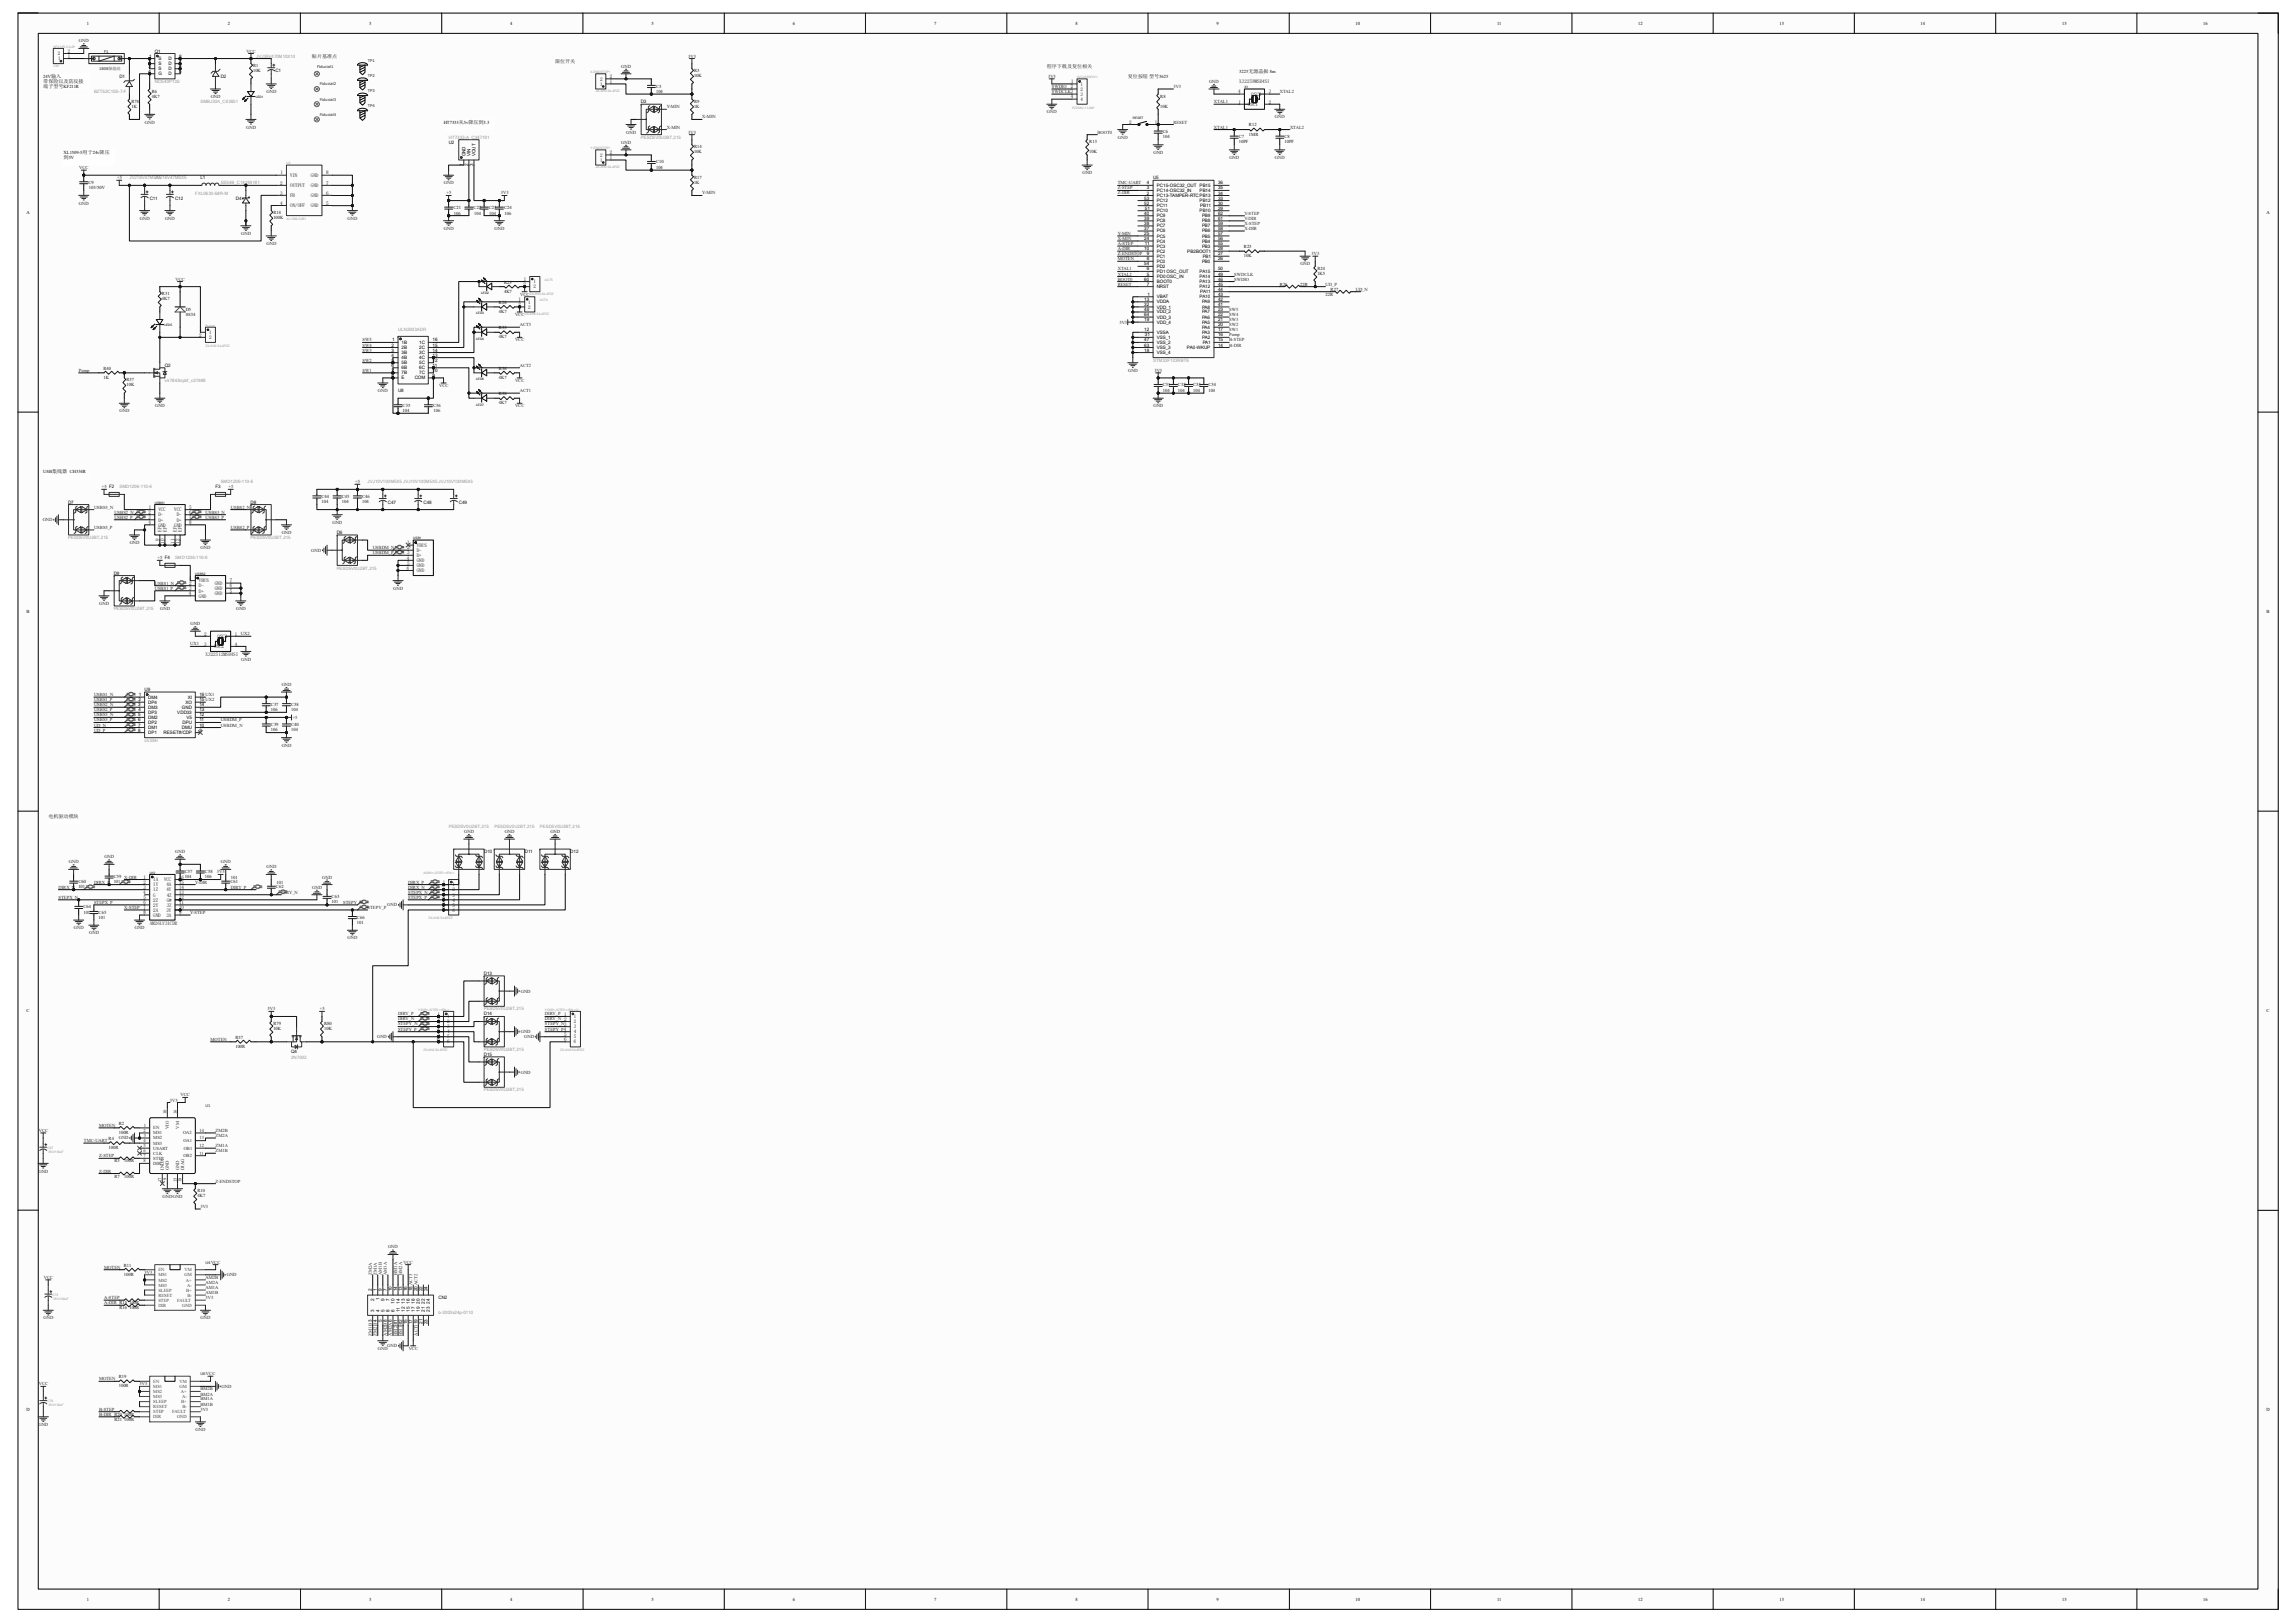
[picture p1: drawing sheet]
<svg xmlns="http://www.w3.org/2000/svg" width="297mm" height="210mm" viewBox="0 0 297 210" stroke-linecap="round" stroke-linejoin="round" font-family="sans-serif">
<defs><g id="words">
<g font-size=".7">
<text x="5.6" y="10.7">带保险以及防反接</text>
<text x="5.6" y="11.4">端子型号KF211R</text>
<text x="7.5" y="7.2">2</text>
<text x="7.5" y="7.8">1</text>
<text x="8.8" y="6.8">2</text>
<text x="8.8" y="7.5">1</text>
<text x="40.4" y="7.5">贴片基准点</text>
<text x="71.8" y="8.1">限位开关</text>
<text x="77.6" y="10.4">2</text>
<text x="77.7" y="11.1">1</text>
<text x="78.9" y="10.1">2</text>
<text x="78.9" y="10.8">1</text>
<text x="135.4" y="8.8">程序下载及复位相关</text>
<text x="138.5" y="11.4">2</text>
<text x="138.6" y="10.8">1</text>
<text x="139.8" y="11.1">1</text>
<text x="139.8" y="11.7">2</text>
<text x="145.9" y="10.1">复位按钮 型号3625</text>
<text x="138.5" y="12.7">4</text>
<text x="139.8" y="12.4">3</text>
<text x="139.8" y="13.1">4</text>
<text x="146.1" y="16">2</text>
<text x="149.4" y="16">1</text>
<text x="160.2" y="12.1">4</text>
<text x="160.2" y="13.4">1</text>
<text x="161.5" y="13.7">OSC1</text>
<text x="161.9" y="12.4">OSC2</text>
<text x="164.1" y="12.1">3</text>
<text x="164.1" y="13.4">2</text>
<text x="8.2" y="20.6">到5V</text>
<text x="36.3" y="23.9">2</text>
<text x="36.3" y="22.6">1</text>
<text x="37.5" y="22.9">VIN</text>
<text x="40.2" y="22.9">GND</text>
<text x="42.2" y="23.9">7</text>
<text x="42.2" y="22.6">8</text>
<text x="77.6" y="20.3">2</text>
<text x="77.7" y="20.9">1</text>
<text x="78.9" y="19.9">2</text>
<text x="78.9" y="20.6">1</text>
<text x="36.3" y="25.2">3</text>
<text x="36.3" y="26.5">4</text>
<text x="37.5" y="24.2">OUTPUT</text>
<text x="37.5" y="25.5">FB</text>
<text x="37.5" y="26.8">ON/OFF</text>
<text x="40.2" y="26.8">GND</text>
<text x="40.2" y="25.5">GND</text>
<text x="40.2" y="24.2">GND</text>
<text x="42.2" y="26.5">5</text>
<text x="42.2" y="25.2">6</text>
<text x="67.1" y="39.6">2</text>
<text x="67.1" y="39">1</text>
<text x="67.7" y="37">2</text>
<text x="67.8" y="36.3">1</text>
<text x="68.3" y="39.3">1</text>
<text x="68.3" y="39.9">2</text>
<text x="69" y="36.7">1</text>
<text x="69" y="37.3">2</text>
<text x="25.8" y="43.5">2</text>
<text x="25.8" y="42.9">1</text>
<text x="27" y="43.2">1</text>
<text x="27" y="43.9">2</text>
<text x="19.2" y="65.8">1</text>
<text x="24.5" y="65.8">5</text>
<text x="19.2" y="67.8">4</text>
<text x="19.2" y="67.2">3</text>
<text x="19.2" y="66.5">2</text>
<text x="20.5" y="68.1">GND</text>
<text x="20.5" y="67.5">D+</text>
<text x="20.5" y="66.8">D-</text>
<text x="20.5" y="66.2">VCC</text>
<text x="20.6" y="70" transform="rotate(-90 20.6 70)">9</text>
<text x="20.9" y="68.8" transform="rotate(-90 20.9 68.8)">EP</text>
<text x="21.2" y="70.4" transform="rotate(-90 21.2 70.4)">10</text>
<text x="21.6" y="68.8" transform="rotate(-90 21.6 68.8)">EP</text>
<text x="22.5" y="66.2">VCC</text>
<text x="22.5" y="68.1">GND</text>
<text x="22.6" y="70.3" transform="rotate(-90 22.6 70.3)">11</text>
<text x="22.9" y="67.5">D+</text>
<text x="22.9" y="68.8" transform="rotate(-90 22.9 68.8)">EP</text>
<text x="22.9" y="66.8">D-</text>
<text x="23.2" y="70.4" transform="rotate(-90 23.2 70.4)">12</text>
<text x="23.5" y="68.8" transform="rotate(-90 23.5 68.8)">EP</text>
<text x="24.5" y="67.2">7</text>
<text x="24.5" y="67.8">8</text>
<text x="24.5" y="66.5">6</text>
<text x="52.7" y="71.1">2</text>
<text x="52.7" y="71.7">3</text>
<text x="52.7" y="70.4">1</text>
<text x="53.9" y="70.8">VBUS</text>
<text x="53.9" y="71.4">D-</text>
<text x="24.4" y="77">4</text>
<text x="24.5" y="75.7">2</text>
<text x="24.5" y="76.3">3</text>
<text x="24.5" y="75">1</text>
<text x="25.7" y="75.4">VBUS</text>
<text x="25.7" y="76">D-</text>
<text x="25.7" y="76.7">D+</text>
<text x="25.7" y="77.3">GND</text>
<text x="27.8" y="77">GND</text>
<text x="27.8" y="76.3">GND</text>
<text x="27.8" y="75.7">GND</text>
<text x="29.7" y="76.7">5</text>
<text x="29.7" y="76">6</text>
<text x="29.7" y="75.4">7</text>
<text x="52.6" y="72.4">4</text>
<text x="52.6" y="73.7">6</text>
<text x="52.7" y="73">5</text>
<text x="53.9" y="72.1">D+</text>
<text x="53.9" y="72.7">GND</text>
<text x="53.9" y="73.4">GND</text>
<text x="53.9" y="74">GND</text>
<text x="26.4" y="82.2">2</text>
<text x="26.4" y="83.5">3</text>
<text x="27.7" y="83.9">OSC2</text>
<text x="28.1" y="82.5">OSC1</text>
<text x="30.4" y="82.2">1</text>
<text x="30.4" y="83.5">4</text>
<text x="6.3" y="105.8">电机驱动模块</text>
<text x="18.6" y="113.7">1</text>
<text x="23.2" y="113.7">16104</text>
<text x="18.5" y="115.7">4</text>
<text x="18.6" y="114.4">2</text>
<text x="18.6" y="115">3</text>
<text x="18.6" y="116.3">5</text>
<text x="18.6" y="117">6</text>
<text x="18.6" y="117.6">7</text>
<text x="18.6" y="118.3">8</text>
<text x="19.8" y="114">1A</text>
<text x="19.8" y="114.7">1Y</text>
<text x="19.8" y="115.3">1Z</text>
<text x="19.8" y="116">G</text>
<text x="19.8" y="116.6">2Z</text>
<text x="19.8" y="117.3">2Y</text>
<text x="19.8" y="118">2A</text>
<text x="19.8" y="118.6">GND</text>
<text x="21.2" y="114">VCC</text>
<text x="21.5" y="118.6">3A</text>
<text x="21.5" y="118">3Y</text>
<text x="21.5" y="115.3">4Y</text>
<text x="21.5" y="114.7">4A</text>
<text x="21.6" y="117.3">3Z</text>
<text x="21.6" y="116.6">G#</text>
<text x="21.6" y="116">4Z</text>
<text x="23.2" y="118.3">9</text>
<text x="23.2" y="117.6">10</text>
<text x="23.2" y="115">14</text>
<text x="23.2" y="114.4">15</text>
<text x="23.2" y="117">11</text>
<text x="23.2" y="116.3">12</text>
<text x="23.2" y="115.7">13</text>
<text x="57.2" y="117.6">6</text>
<text x="57.2" y="116.3">4</text>
<text x="57.3" y="117">5</text>
<text x="57.3" y="115.7">3</text>
<text x="57.3" y="115">2</text>
<text x="57.3" y="114.4">1</text>
<text x="58.5" y="118">6</text>
<text x="58.5" y="117.3">5</text>
<text x="58.5" y="116.6">4</text>
<text x="58.5" y="116">3</text>
<text x="58.5" y="115.3">2</text>
<text x="58.5" y="114.7">1</text>
<text x="56.6" y="131.4">1</text>
<text x="57.9" y="131.7">1</text>
<text x="73" y="131.4">1</text>
<text x="74.2" y="131.7">1</text>
<text x="56.6" y="134.7">6</text>
<text x="56.6" y="133.4">4</text>
<text x="56.6" y="134">5</text>
<text x="56.6" y="132.7">3</text>
<text x="56.6" y="132.1">2</text>
<text x="57.9" y="135">6</text>
<text x="57.9" y="134.3">5</text>
<text x="57.9" y="133.7">4</text>
<text x="57.9" y="133.1">3</text>
<text x="57.9" y="132.4">2</text>
<text x="73" y="134.7">6</text>
<text x="73" y="134">5</text>
<text x="74.2" y="135">6</text>
<text x="74.2" y="134.3">5</text>
<text x="74.2" y="133.7">4</text>
<text x="74.2" y="133.1">3</text>
<text x="74.2" y="132.4">2</text>
</g>
<g font-size=".7" fill="#0e0e0e">
<text x="160.3" y="10.8">X32258MSB4SI</text>
<text x="26.6" y="84.9">X322512MSB4SI</text>
<text x="19.4" y="119.6">AM26LV31CDR</text>
</g>
<g font-size=".6" fill="#262626">
<text x="10.2" y="5.5">GND</text>
<text x="31.9" y="6.8">VCC</text>
<text x="80.4" y="8.8">GND</text>
<text x="89" y="7.5">3V3</text>
<text x="135.6" y="10.1">3V3</text>
<text x="136.1" y="11.4">SWDIO</text>
<text x="151.8" y="11.4">3V3</text>
<text x="156.4" y="10.7">GND</text>
<text x="18.8" y="16">GND</text>
<text x="27.3" y="12.7">GND</text>
<text x="31.9" y="16.6">GND</text>
<text x="34.5" y="12">GND</text>
<text x="81" y="17.3">GND</text>
<text x="86.3" y="14">Y-MIN</text>
<text x="86.3" y="16.6">X-MIN</text>
<text x="89" y="17.3">3V3</text>
<text x="90.8" y="15.3">X-MIN</text>
<text x="135.4" y="14.7">GND</text>
<text x="136.1" y="12">SWDCLK3</text>
<text x="142" y="17.3">BOOT0</text>
<text x="144.6" y="17.9">GND</text>
<text x="151.8" y="16">RESET</text>
<text x="157.1" y="13.4">XTAL1</text>
<text x="157.1" y="16.6">XTAL1</text>
<text x="164.9" y="15.3">GND</text>
<text x="165.6" y="12">XTAL2</text>
<text x="166.9" y="16.6">XTAL2</text>
<text x="10.2" y="21.9">VCC</text>
<text x="15.2" y="23.2">+5</text>
<text x="57.4" y="23.8">GND</text>
<text x="80.4" y="18.6">GND</text>
<text x="140" y="22.5">GND</text>
<text x="144.6" y="23.8">TMC-UART</text>
<text x="149.2" y="19.9">GND</text>
<text x="159" y="20.6">GND</text>
<text x="164.9" y="20.6">GND</text>
<text x="10.2" y="26.5">GND</text>
<text x="18.1" y="28.4">GND</text>
<text x="21.4" y="28.4">GND</text>
<text x="45" y="28.4">GND</text>
<text x="57.4" y="29.7">GND</text>
<text x="57.8" y="25.1">+5</text>
<text x="64" y="29.7">GND</text>
<text x="64.8" y="25.1">3V3</text>
<text x="90.8" y="25.1">Y-MIN</text>
<text x="144.6" y="25.1">Z-DIR</text>
<text x="144.6" y="24.5">Z-STEP</text>
<text x="161" y="29.1">X-STEP</text>
<text x="161" y="27.8">Y-STEP</text>
<text x="161" y="28.4">Y-DIR</text>
<text x="161" y="29.7">X-DIR</text>
<text x="31.2" y="30.4">GND</text>
<text x="34.5" y="31.7">GND</text>
<text x="144.6" y="31.1">X-MIN</text>
<text x="144.6" y="30.4">Y-MIN</text>
<text x="144.6" y="35">XTAL1</text>
<text x="144.6" y="35.6">XTAL2</text>
<text x="144.6" y="33">Z-ENDSTOP</text>
<text x="144.6" y="32.4">A-DIR</text>
<text x="144.6" y="31.7">A-STEP</text>
<text x="144.6" y="33.7">MOTEN</text>
<text x="159.7" y="35.6">SWDCLK</text>
<text x="168.2" y="34.3">GND</text>
<text x="169.7" y="33">3V3</text>
<text x="22.7" y="36.3">VCC</text>
<text x="66.6" y="40.9">VCC</text>
<text x="67.3" y="38.3">VCC</text>
<text x="144.6" y="37">RESET</text>
<text x="144.6" y="36.3">BOOT0</text>
<text x="144.8" y="41.9">3V3</text>
<text x="159" y="40.9">SW4</text>
<text x="159" y="40.2">SW5</text>
<text x="159" y="41.6">SW3</text>
<text x="159.7" y="36.3">SWDIO</text>
<text x="171.5" y="37">UD_P</text>
<text x="175.4" y="37.6">UD_N</text>
<text x="46.9" y="44.2">SW5</text>
<text x="46.9" y="46.8">SW2</text>
<text x="46.9" y="45.5">SW3</text>
<text x="46.9" y="44.8">SW4</text>
<text x="66.6" y="44.2">VCC</text>
<text x="67.2" y="47.5">ACT2</text>
<text x="67.2" y="42.2">ACT3</text>
<text x="159" y="44.8">B-DIR</text>
<text x="159" y="44.2">B-STEP</text>
<text x="159" y="43.5">Pump</text>
<text x="159" y="42.9">SW1</text>
<text x="159" y="42.2">SW2</text>
<text x="10.2" y="48.1">Pump</text>
<text x="15.5" y="53.3">GND</text>
<text x="20.1" y="52.7">GND</text>
<text x="46.9" y="48.1">SW1</text>
<text x="48.9" y="50.7">GND</text>
<text x="56.8" y="50.1">VCC</text>
<text x="66.6" y="49.4">VCC</text>
<text x="66.6" y="52.7">VCC</text>
<text x="67.2" y="50.7">ACT1</text>
<text x="145.9" y="48.1">GND</text>
<text x="149.2" y="52.7">GND</text>
<text x="149.3" y="48.1">3V3</text>
<text x="12.2" y="65.8">USBS3_N</text>
<text x="13.2" y="63.2">+5 F2</text>
<text x="29.6" y="63.2">+5</text>
<text x="29.9" y="65.8">USBS2_N</text>
<text x="45.9" y="62.5">+5</text>
<text x="5.5" y="67.4">GND</text>
<text x="12.2" y="68.4">USBS3_P</text>
<text x="14.8" y="67.1">USBS2_P</text>
<text x="14.8" y="66.5">USBS2_N</text>
<text x="16.8" y="70.4">GND</text>
<text x="25.9" y="71.1">GND</text>
<text x="26.6" y="67.1">USBS3_P</text>
<text x="26.6" y="66.5">USBS3_N</text>
<text x="29.9" y="68.4">USBS2_P</text>
<text x="36.4" y="69.1">GND</text>
<text x="40.3" y="71.4">GND</text>
<text x="43" y="67.8">GND</text>
<text x="48.2" y="71.1">USBDM_N</text>
<text x="48.2" y="71.7">USBDM_P</text>
<text x="20" y="76.3">USBS1_P</text>
<text x="20" y="75.6">USBS1_N</text>
<text x="20.4" y="72.4">+5 F4</text>
<text x="50.9" y="76.3">GND</text>
<text x="12.8" y="78.3">GND</text>
<text x="20.7" y="78.9">GND</text>
<text x="24.6" y="83.5">UX1</text>
<text x="24.6" y="80.9">GND</text>
<text x="30.5" y="78.9">GND</text>
<text x="31.2" y="82.2">UX2</text>
<text x="31.2" y="85.5">GND</text>
<text x="36.4" y="88.8">GND</text>
<text x="12.2" y="90.1">USBS1_N</text>
<text x="12.2" y="90.7">USBS1_P</text>
<text x="12.2" y="91.4">USBS2_N</text>
<text x="12.2" y="92">USBS2_P</text>
<text x="12.2" y="92.7">USBS3_N</text>
<text x="12.2" y="93.3">USBS3_P</text>
<text x="12.2" y="94">UD_N</text>
<text x="12.2" y="94.7">UD_P</text>
<text x="28.6" y="93.3">USBDM_P</text>
<text x="28.6" y="94">USBDM_N</text>
<text x="37.9" y="93">+5</text>
<text x="36.4" y="96.6">GND</text>
<text x="60" y="107.8">GND</text>
<text x="65.3" y="107.8">GND</text>
<text x="71.2" y="107.8">GND</text>
<text x="8.9" y="111.7">GND</text>
<text x="13.5" y="111">GND</text>
<text x="22.7" y="110.4">GND</text>
<text x="28.1" y="113">3V3</text>
<text x="28.6" y="111.7">GND</text>
<text x="34.5" y="112.4">GND</text>
<text x="41.7" y="113.7">GND</text>
<text x="7.6" y="116.3">STEPX_N</text>
<text x="7.6" y="115">DIRX_N 101</text>
<text x="12.2" y="116.9">STEPX_P</text>
<text x="12.2" y="114.3">DIRX_P</text>
<text x="16.1" y="117.6">X-STEP</text>
<text x="24.6" y="118.3">Y-STEP</text>
<text x="25.3" y="114.3">Y-DIR</text>
<text x="29.9" y="115">DIRY_P</text>
<text x="36.4" y="115.6">DIRY_N</text>
<text x="40.4" y="115">GND</text>
<text x="44.4" y="116.9">STEPY_N</text>
<text x="47.6" y="117.6">STEPY_P</text>
<text x="50.1" y="117.3">GND</text>
<text x="52.8" y="114.3">DIRX_P</text>
<text x="52.8" y="115">DIRX_N</text>
<text x="52.8" y="115.6">STEPX_N</text>
<text x="52.8" y="116.3">STEPX_P</text>
<text x="9.6" y="120.2">GND</text>
<text x="11.5" y="120.9">GND</text>
<text x="17.4" y="120.2">GND</text>
<text x="45" y="121.5">GND</text>
<text x="34.6" y="130.7">3V3</text>
<text x="41.4" y="130.7">+5</text>
<text x="51.5" y="131.4">DIRY_P</text>
<text x="67.4" y="128.4">GND</text>
<text x="70.5" y="131.4">DIRY_P</text>
<text x="27.2" y="134.6">MOTEN</text>
<text x="48.8" y="134.3">GND</text>
<text x="51.5" y="132">DIRY_N</text>
<text x="51.5" y="132.7">STEPY_N</text>
<text x="51.5" y="133.3">STEPY_P</text>
<text x="67.4" y="133.7">GND</text>
<text x="67.8" y="134.3">GND</text>
<text x="70.5" y="132">DIRY_N 2</text>
<text x="70.5" y="132.7">STEPY_N3</text>
<text x="70.5" y="133.3">STEPY_P4</text>
<text x="22" y="142.5">3V3</text>
<text x="23.4" y="141.9">VCC</text>
<text x="67.4" y="138.9">GND</text>
<text x="5" y="146.5">VCC</text>
<text x="10.9" y="147.8">TMC-UART</text>
<text x="12.8" y="145.8">MOTEN</text>
<text x="12.8" y="149.7">Z-STEP</text>
<text x="15.4" y="147.4">GND</text>
<text x="27.9" y="146.5">ZM2B</text>
<text x="27.9" y="148.4">ZM1A</text>
<text x="27.9" y="147.1">ZM2A</text>
<text x="27.9" y="149.1">ZM1B</text>
<text x="5" y="151.7">GND</text>
<text x="12.8" y="151.7">Z-DIR</text>
<text x="21" y="155">GNDGND</text>
<text x="27.9" y="153">Z-ENDSTOP</text>
<text x="25.9" y="156.3">3V3</text>
<text x="50.2" y="161.5">GND</text>
<text x="5.7" y="165.5">VCC</text>
<text x="13.5" y="164.1">MOTEN</text>
<text x="18.7" y="164.8">3V3</text>
<text x="26.6" y="165.5">AM2B</text>
<text x="26.6" y="166.1">AM2A</text>
<text x="26.6" y="166.8">AM1A</text>
<text x="26.6" y="167.4">AM1B</text>
<text x="27.3" y="163.5">VCC</text>
<text x="29.3" y="165.1">GND</text>
<text x="48.1" y="165" transform="rotate(-90 48.1 165)">ZM2A</text>
<text x="48.7" y="165" transform="rotate(-90 48.7 165)">ZM1A</text>
<text x="49.4" y="165" transform="rotate(-90 49.4 165)">AM1B</text>
<text x="50.1" y="165" transform="rotate(-90 50.1 165)">AM1A</text>
<text x="51.4" y="165" transform="rotate(-90 51.4 165)">BM1A</text>
<text x="52" y="165" transform="rotate(-90 52 165)">BM2A</text>
<text x="52.2" y="163.5">VCC</text>
<text x="5.6" y="170.7">GND</text>
<text x="13.5" y="168.1">A-STEP</text>
<text x="13.5" y="168.7">A-DIR R15</text>
<text x="25.9" y="170.7">GND</text>
<text x="26.6" y="168.1">3V3</text>
<text x="48.1" y="172.8" transform="rotate(-90 48.1 172.8)">ZM1B 3</text>
<text x="48.7" y="172.8" transform="rotate(-90 48.7 172.8)">ZM2B 4</text>
<text x="50.1" y="172.8" transform="rotate(-90 50.1 172.8)">AM2B 8</text>
<text x="50.7" y="172.8" transform="rotate(-90 50.7 172.8)">AM2A 6</text>
<text x="51.4" y="172.8" transform="rotate(-90 51.4 172.8)">BM2B11</text>
<text x="52" y="172.8" transform="rotate(-90 52 172.8)">BM1B12</text>
<text x="54" y="172.8" transform="rotate(-90 54 172.8)">ACT119</text>
<text x="5" y="179.2">VCC</text>
<text x="12.8" y="178.6">MOTEN</text>
<text x="18.1" y="179.2">3V3</text>
<text x="25.9" y="179.9">BM2B</text>
<text x="26.6" y="177.9">VCC</text>
<text x="28.7" y="179.6">GND</text>
<text x="48.9" y="174.6">GND</text>
<text x="50.1" y="174.3">GND</text>
<text x="52.9" y="174.6">VCC</text>
<text x="5" y="184.5">GND</text>
<text x="12.8" y="182.5">B-STEP</text>
<text x="12.8" y="183.2">B-DIR R20</text>
<text x="25.3" y="185.1">GND</text>
<text x="25.9" y="180.6">BM2A</text>
<text x="25.9" y="181.2">BM1A</text>
<text x="25.9" y="181.8">BM1B</text>
<text x="25.9" y="182.5">3V3</text>
</g>
<g font-size=".6">
<text x="11.2" y="3.2">1</text>
<text x="29.5" y="3.2">2</text>
<text x="47.8" y="3.2">3</text>
<text x="66" y="3.2">4</text>
<text x="84.3" y="3.2">5</text>
<text x="102.6" y="3.2">6</text>
<text x="120.9" y="3.2">7</text>
<text x="139.1" y="3.2">8</text>
<text x="157.4" y="3.2">9</text>
<text x="175.4" y="3.2">10</text>
<text x="193.7" y="3.2">11</text>
<text x="211.9" y="3.2">12</text>
<text x="230.2" y="3.2">13</text>
<text x="248.5" y="3.2">14</text>
<text x="266.8" y="3.2">15</text>
<text x="285" y="3.2">16</text>
<text x="5.6" y="10.1">24V输入</text>
<text x="19.2" y="8.8">3</text>
<text x="19.2" y="9.4">4</text>
<text x="19.2" y="8.1">2</text>
<text x="19.3" y="7.5">1</text>
<text x="20.5" y="7.8">S</text>
<text x="20.5" y="8.4">S</text>
<text x="20.5" y="9.1">S</text>
<text x="20.5" y="9.8">G</text>
<text x="21.8" y="9.8">D</text>
<text x="21.8" y="9.1">D</text>
<text x="21.8" y="8.4">D</text>
<text x="21.8" y="7.8">D</text>
<text x="23.2" y="9.4">5</text>
<text x="23.2" y="8.8">6</text>
<text x="23.2" y="8.1">7</text>
<text x="23.2" y="7.5">8</text>
<text x="160.3" y="9.4">3225无源晶振 8m</text>
<text x="57.4" y="16">HT7333从5v降压到3.3</text>
<text x="8.2" y="19.9">XL1509-5用于24v降压</text>
<text x="59.9" y="21.4" transform="rotate(-90 59.9 21.4)">1</text>
<text x="60.2" y="20.2" transform="rotate(-90 60.2 20.2)">GND</text>
<text x="60.6" y="21.5" transform="rotate(-90 60.6 21.5)">2</text>
<text x="60.9" y="20.2" transform="rotate(-90 60.9 20.2)">VIN</text>
<text x="61.2" y="21.5" transform="rotate(-90 61.2 21.5)">3</text>
<text x="61.5" y="20.2" transform="rotate(-90 61.5 20.2)">VOUT</text>
<text x="148.4" y="23.9">4</text>
<text x="157.6" y="23.9">36</text>
<text x="3.4" y="27.7">A</text>
<text x="148" y="29.7">37</text>
<text x="148" y="29.1">38</text>
<text x="148" y="28.4">39</text>
<text x="148" y="27.8">40</text>
<text x="148" y="26.5">52</text>
<text x="148" y="25.8">53</text>
<text x="148.1" y="27.1">51</text>
<text x="148.4" y="24.5">3</text>
<text x="148.4" y="25.2">2</text>
<text x="149.6" y="25.5">PC13-TAMPER-RTCPB13</text>
<text x="149.6" y="24.8">PC14-OSC32_IN</text>
<text x="149.6" y="24.2">PC15-OSC32_OUT PB15</text>
<text x="149.6" y="29.4">PC7</text>
<text x="149.6" y="28.8">PC8</text>
<text x="149.6" y="28.1">PC9</text>
<text x="149.6" y="27.5">PC10</text>
<text x="149.6" y="26.8">PC11</text>
<text x="149.6" y="26.1">PC12</text>
<text x="155.2" y="27.5">PB10</text>
<text x="155.2" y="26.1">PB12</text>
<text x="155.2" y="24.8">PB14</text>
<text x="155.3" y="26.8">PB11</text>
<text x="155.5" y="29.4">PB7</text>
<text x="155.5" y="28.8">PB8</text>
<text x="155.5" y="28.1">PB9</text>
<text x="157.6" y="29.7">58</text>
<text x="157.6" y="29.1">59</text>
<text x="157.6" y="28.4">61</text>
<text x="157.6" y="27.8">62</text>
<text x="157.6" y="27.1">29</text>
<text x="157.6" y="25.8">33</text>
<text x="157.6" y="25.2">34</text>
<text x="157.6" y="24.5">35</text>
<text x="157.6" y="26.5">30</text>
<text x="293.2" y="27.7">A</text>
<text x="148" y="32.4">10</text>
<text x="148" y="31.1">24</text>
<text x="148" y="30.4">25</text>
<text x="148" y="34.3">54</text>
<text x="148.1" y="31.7">11</text>
<text x="148.4" y="35.6">5</text>
<text x="148.4" y="33.7">8</text>
<text x="148.4" y="33">9</text>
<text x="148.4" y="35">6</text>
<text x="149.6" y="36">PD0 OSC_IN</text>
<text x="149.6" y="35.3">PD1 OSC_OUT</text>
<text x="149.6" y="34">PC0</text>
<text x="149.6" y="33.4">PC1</text>
<text x="149.6" y="32.7">PC2</text>
<text x="149.6" y="32">PC3</text>
<text x="149.6" y="31.4">PC4</text>
<text x="149.6" y="30.7">PC5</text>
<text x="149.6" y="30.1">PC6</text>
<text x="149.6" y="34.7">PD2</text>
<text x="153.6" y="32.7">PB2BOOT1</text>
<text x="155.2" y="36">PA14</text>
<text x="155.2" y="35.3">PA15</text>
<text x="155.5" y="34">PB0</text>
<text x="155.5" y="32">PB3</text>
<text x="155.5" y="31.4">PB4</text>
<text x="155.5" y="30.7">PB5</text>
<text x="155.5" y="30.1">PB6</text>
<text x="155.6" y="33.4">PB1</text>
<text x="157.6" y="33.7">26</text>
<text x="157.6" y="31.7">55</text>
<text x="157.6" y="31.1">56</text>
<text x="157.6" y="30.4">57</text>
<text x="157.6" y="33">27</text>
<text x="157.6" y="35.6">49</text>
<text x="157.6" y="35">50</text>
<text x="157.6" y="32.4">28</text>
<text x="148" y="38.9">13</text>
<text x="148" y="41.6">19</text>
<text x="148" y="39.6">32</text>
<text x="148" y="40.2">48</text>
<text x="148" y="36.3">60</text>
<text x="148" y="40.9">64</text>
<text x="148.4" y="37">7</text>
<text x="148.4" y="38.3">1</text>
<text x="149.6" y="38.6">VBAT</text>
<text x="149.6" y="37.3">NRST</text>
<text x="149.6" y="39.3">VDDA</text>
<text x="149.6" y="41.9">VDD_4</text>
<text x="149.6" y="39.9">VDD_1</text>
<text x="149.6" y="40.6">VDD_2</text>
<text x="149.6" y="36.6">BOOT0</text>
<text x="149.6" y="41.2">VDD_3</text>
<text x="155.2" y="38.6">PA10</text>
<text x="155.2" y="37.3">PA12</text>
<text x="155.2" y="36.6">PA13</text>
<text x="155.3" y="38">PA11</text>
<text x="155.5" y="41.9">PA5</text>
<text x="155.5" y="41.2">PA6</text>
<text x="155.5" y="40.6">PA7</text>
<text x="155.5" y="39.9">PA8</text>
<text x="155.5" y="39.3">PA9</text>
<text x="157.6" y="41.6">21</text>
<text x="157.6" y="40.9">22</text>
<text x="157.6" y="40.2">23</text>
<text x="157.6" y="39.6">41</text>
<text x="157.6" y="38.9">42</text>
<text x="157.6" y="38.3">43</text>
<text x="157.6" y="37">45</text>
<text x="157.6" y="36.3">46</text>
<text x="157.6" y="37.6">44</text>
<text x="50.7" y="44.8">2</text>
<text x="50.7" y="45.5">3</text>
<text x="50.7" y="46.1">4</text>
<text x="50.7" y="46.8">5</text>
<text x="50.7" y="47.5">6</text>
<text x="50.8" y="44.2">1</text>
<text x="52" y="44.5">1B</text>
<text x="52" y="45.1">2B</text>
<text x="52" y="45.8">3B</text>
<text x="52" y="46.5">4B</text>
<text x="52" y="47.1">5B</text>
<text x="52" y="47.8">6B</text>
<text x="54.2" y="47.8">6C</text>
<text x="54.2" y="47.1">5C</text>
<text x="54.2" y="46.5">4C</text>
<text x="54.2" y="45.8">3C</text>
<text x="54.2" y="45.1">2C</text>
<text x="54.2" y="44.5">1C</text>
<text x="56" y="47.5">11</text>
<text x="56" y="46.8">12</text>
<text x="56" y="46.1">13</text>
<text x="56" y="45.5">14</text>
<text x="56" y="44.8">15</text>
<text x="56" y="44.2">16</text>
<text x="148" y="42.9">12</text>
<text x="148" y="45.5">18</text>
<text x="148" y="44.2">47</text>
<text x="148" y="44.8">63</text>
<text x="148.1" y="43.5">31</text>
<text x="149.6" y="43.2">VSSA</text>
<text x="149.6" y="45.8">VSS_4</text>
<text x="149.6" y="43.8">VSS_1</text>
<text x="149.6" y="44.5">VSS_2</text>
<text x="149.6" y="45.1">VSS_3</text>
<text x="153.6" y="45.1">PA0-WKUP</text>
<text x="155.5" y="43.2">PA3</text>
<text x="155.5" y="42.5">PA4</text>
<text x="155.5" y="43.8">PA2</text>
<text x="155.6" y="44.5">PA1</text>
<text x="157.6" y="42.9">17</text>
<text x="157.6" y="42.2">20</text>
<text x="157.6" y="43.5">16</text>
<text x="157.6" y="44.2">15</text>
<text x="157.6" y="44.8">14</text>
<text x="50.7" y="48.1">7</text>
<text x="50.7" y="48.8">8</text>
<text x="52" y="48.4">7B</text>
<text x="52" y="49.1">E</text>
<text x="53.7" y="49.1">COM</text>
<text x="54.2" y="48.4">7C</text>
<text x="56" y="48.1">10</text>
<text x="56" y="48.8">9</text>
<text x="5.6" y="61.2">USB集线器 CH334R</text>
<text x="3.4" y="79.3">B</text>
<text x="293.2" y="79.3">B</text>
<text x="17.9" y="91.4">3</text>
<text x="17.9" y="92.7">5</text>
<text x="17.9" y="93.3">6</text>
<text x="17.9" y="94">7</text>
<text x="17.9" y="94.7">8</text>
<text x="17.9" y="90.7">2</text>
<text x="17.9" y="92">4</text>
<text x="18" y="90.1">1</text>
<text x="19.2" y="90.4">DM4</text>
<text x="19.2" y="91.1">DP4</text>
<text x="19.2" y="91.7">DM3</text>
<text x="19.2" y="92.4">DP3</text>
<text x="19.2" y="93">DM2</text>
<text x="19.2" y="93.7">DP2</text>
<text x="19.2" y="94.3">DM1</text>
<text x="19.2" y="95">DP1</text>
<text x="21.2" y="95">RESET#/CDP</text>
<text x="22.9" y="92.4">VDD33</text>
<text x="23.5" y="94.3">DMU</text>
<text x="23.5" y="91.7">GND</text>
<text x="23.6" y="93.7">DPU</text>
<text x="24" y="91.1">XO</text>
<text x="24.1" y="93">V5</text>
<text x="24.3" y="90.4">XI</text>
<text x="25.8" y="94">10</text>
<text x="25.8" y="91.4">14</text>
<text x="25.8" y="92.7">12</text>
<text x="25.8" y="93.3">11</text>
<text x="25.8" y="90.1">16 UX1</text>
<text x="25.8" y="90.7">15 UX2</text>
<text x="25.8" y="94.7">9</text>
<text x="25.8" y="92">13</text>
<text x="3.4" y="131">C</text>
<text x="293.2" y="131">C</text>
<text x="48.1" y="167" transform="rotate(-90 48.1 167)">2</text>
<text x="48.7" y="167" transform="rotate(-90 48.7 167)">1</text>
<text x="49.4" y="167" transform="rotate(-90 49.4 167)">9</text>
<text x="50.1" y="167" transform="rotate(-90 50.1 167)">7</text>
<text x="50.7" y="167" transform="rotate(-90 50.7 167)">10</text>
<text x="51.4" y="167" transform="rotate(-90 51.4 167)">14</text>
<text x="52" y="167" transform="rotate(-90 52 167)">13</text>
<text x="52.7" y="167" transform="rotate(-90 52.7 167)">16</text>
<text x="53.3" y="167" transform="rotate(-90 53.3 167)">18 ACT3</text>
<text x="54" y="167" transform="rotate(-90 54 167)">20 ACT2</text>
<text x="54.6" y="167" transform="rotate(-90 54.6 167)">22</text>
<text x="55.3" y="167" transform="rotate(-90 55.3 167)">24</text>
<text x="48.4" y="169.7" transform="rotate(-90 48.4 169.7)">3</text>
<text x="48.4" y="168.3" transform="rotate(-90 48.4 168.3)">2</text>
<text x="49.1" y="169.7" transform="rotate(-90 49.1 169.7)">4</text>
<text x="49.1" y="168.3" transform="rotate(-90 49.1 168.3)">1</text>
<text x="49.4" y="171" transform="rotate(-90 49.4 171)">5</text>
<text x="49.7" y="169.7" transform="rotate(-90 49.7 169.7)">5</text>
<text x="49.7" y="168.3" transform="rotate(-90 49.7 168.3)">9</text>
<text x="50.4" y="169.7" transform="rotate(-90 50.4 169.7)">8</text>
<text x="50.4" y="168.3" transform="rotate(-90 50.4 168.3)">7</text>
<text x="51.1" y="169.7" transform="rotate(-90 51.1 169.7)">6</text>
<text x="51.1" y="168.7" transform="rotate(-90 51.1 168.7)">10</text>
<text x="51.7" y="169.7" transform="rotate(-90 51.7 169.7)">11</text>
<text x="51.7" y="168.7" transform="rotate(-90 51.7 168.7)">14</text>
<text x="52.4" y="169.7" transform="rotate(-90 52.4 169.7)">12</text>
<text x="52.4" y="168.7" transform="rotate(-90 52.4 168.7)">13</text>
<text x="52.7" y="171.3" transform="rotate(-90 52.7 171.3)">15</text>
<text x="53" y="169.7" transform="rotate(-90 53 169.7)">15</text>
<text x="53" y="168.7" transform="rotate(-90 53 168.7)">16</text>
<text x="53.3" y="171.3" transform="rotate(-90 53.3 171.3)">17</text>
<text x="53.7" y="169.7" transform="rotate(-90 53.7 169.7)">17</text>
<text x="53.7" y="168.7" transform="rotate(-90 53.7 168.7)">18</text>
<text x="54.3" y="169.7" transform="rotate(-90 54.3 169.7)">19</text>
<text x="54.3" y="168.7" transform="rotate(-90 54.3 168.7)">20</text>
<text x="54.6" y="171.3" transform="rotate(-90 54.6 171.3)">21</text>
<text x="55" y="169.7" transform="rotate(-90 55 169.7)">21</text>
<text x="55" y="168.7" transform="rotate(-90 55 168.7)">22</text>
<text x="55.3" y="171.3" transform="rotate(-90 55.3 171.3)">23</text>
<text x="55.6" y="169.7" transform="rotate(-90 55.6 169.7)">23</text>
<text x="55.6" y="168.7" transform="rotate(-90 55.6 168.7)">24</text>
<text x="3.4" y="182.6">D</text>
<text x="293.2" y="182.6">D</text>
<text x="11.2" y="207.1">1</text>
<text x="29.5" y="207.1">2</text>
<text x="47.8" y="207.1">3</text>
<text x="66" y="207.1">4</text>
<text x="84.3" y="207.1">5</text>
<text x="102.6" y="207.1">6</text>
<text x="120.9" y="207.1">7</text>
<text x="139.1" y="207.1">8</text>
<text x="157.4" y="207.1">9</text>
<text x="175.4" y="207.1">10</text>
<text x="193.7" y="207.1">11</text>
<text x="211.9" y="207.1">12</text>
<text x="230.2" y="207.1">13</text>
<text x="248.5" y="207.1">14</text>
<text x="266.8" y="207.1">15</text>
<text x="285" y="207.1">16</text>
</g>
<g font-size=".6" fill="#0e0e0e">
<text x="15.4" y="10.1">D1</text>
<text x="19.6" y="12">R6</text>
<text x="20" y="6.8">Q1</text>
<text x="28.6" y="10.1">D2</text>
<text x="32.7" y="9.4">10K</text>
<text x="32.7" y="8.7">R1</text>
<text x="35.6" y="9.4">C1</text>
<text x="84.9" y="12">104</text>
<text x="84.9" y="11.3">C3</text>
<text x="89.8" y="10">10K</text>
<text x="89.8" y="9.4">R3</text>
<text x="17" y="13.9">1K</text>
<text x="17" y="13.3">R78</text>
<text x="19.6" y="12.6">4K7</text>
<text x="82.9" y="13.4">D3</text>
<text x="89.8" y="13.9">1K</text>
<text x="89.8" y="13.3">R9</text>
<text x="150.1" y="13.9">10K</text>
<text x="150.1" y="12.6">R8</text>
<text x="150.4" y="17.9">104</text>
<text x="150.4" y="17.2">C6</text>
<text x="160.3" y="17.9">C7</text>
<text x="161.6" y="17.5">1MR</text>
<text x="161.6" y="16.4">R12</text>
<text x="166.2" y="17.9">C8</text>
<text x="11.4" y="23.8">C9</text>
<text x="25.9" y="23.2">L1</text>
<text x="58.1" y="18.6">U2</text>
<text x="84.9" y="21.8">104</text>
<text x="84.9" y="21.1">C10</text>
<text x="89.8" y="19.9">10K</text>
<text x="89.8" y="19.2">R14</text>
<text x="89.8" y="23.8">1K</text>
<text x="89.8" y="23.1">R17</text>
<text x="140.9" y="19.9">10K</text>
<text x="140.9" y="18.5">R13</text>
<text x="149.2" y="23.2">U5</text>
<text x="160.3" y="18.5">10PF</text>
<text x="166.2" y="18.5">10PF</text>
<text x="11.5" y="24.5">105/50V</text>
<text x="19.4" y="25.8">C11</text>
<text x="22.6" y="25.8">C12</text>
<text x="30.5" y="25.8">D4</text>
<text x="35.4" y="28.4">100K</text>
<text x="35.4" y="27.7">R18</text>
<text x="58.6" y="27.1">C21</text>
<text x="58.7" y="27.8">106</text>
<text x="61.3" y="27.1">C22</text>
<text x="61.3" y="27.8">104</text>
<text x="63.2" y="27.1">C23</text>
<text x="63.3" y="27.8">104</text>
<text x="65.2" y="27.1">C24</text>
<text x="65.3" y="27.8">106</text>
<text x="160.9" y="33.3">10K</text>
<text x="160.9" y="32.1">R23</text>
<text x="170.4" y="35.6">1K5</text>
<text x="170.4" y="34.9">R24</text>
<text x="21" y="38.9">4K7</text>
<text x="21" y="38.2">R31</text>
<text x="24" y="40.2">D5</text>
<text x="24" y="40.8">SS34</text>
<text x="64.6" y="40.5">4K7</text>
<text x="64.6" y="39.3">R28</text>
<text x="65.2" y="37.9">4K7</text>
<text x="65.2" y="36.7">R25</text>
<text x="165.6" y="37">R26</text>
<text x="168.2" y="37">22R</text>
<text x="171.5" y="38.3">22R</text>
<text x="172.1" y="37.6">R27</text>
<text x="13.4" y="47.8">R40</text>
<text x="21.3" y="47.5">Q2</text>
<text x="64.6" y="47.8">R36</text>
<text x="64.6" y="43.8">4K7</text>
<text x="64.6" y="42.6">R33</text>
<text x="13.4" y="49">1K</text>
<text x="16.4" y="50">10K</text>
<text x="16.4" y="49.3">R37</text>
<text x="51.5" y="50.7">U8</text>
<text x="52.1" y="53.3">104</text>
<text x="52.1" y="52.6">C35</text>
<text x="56" y="52.6">C36</text>
<text x="56.1" y="53.3">106</text>
<text x="64.6" y="52.3">4K7</text>
<text x="64.6" y="51.1">R38</text>
<text x="64.6" y="49">4K7</text>
<text x="150.4" y="50.7">104</text>
<text x="150.4" y="50">C31</text>
<text x="152.4" y="50.7">104</text>
<text x="152.4" y="50">C32</text>
<text x="154.4" y="50.7">104</text>
<text x="154.4" y="50">C33</text>
<text x="156.3" y="50.7">104</text>
<text x="156.3" y="50">C34</text>
<text x="8.8" y="65.2">D7</text>
<text x="27.9" y="63.2">F3</text>
<text x="32.4" y="65.2">D8</text>
<text x="41.6" y="65.1">104</text>
<text x="41.6" y="64.4">C44</text>
<text x="44.2" y="65.1">104</text>
<text x="44.2" y="64.4">C45</text>
<text x="46.8" y="65.1">104</text>
<text x="46.8" y="64.4">C46</text>
<text x="50.2" y="65.2">C47</text>
<text x="54.8" y="65.2">C48</text>
<text x="59.4" y="65.2">C49</text>
<text x="43.6" y="69.1">D6</text>
<text x="14.7" y="74.3">D9</text>
<text x="18.7" y="89.4">U9</text>
<text x="35" y="92">106</text>
<text x="35" y="91.3">C37</text>
<text x="35" y="94.6">106</text>
<text x="35" y="93.9">C39</text>
<text x="37.7" y="92">104</text>
<text x="37.7" y="91.3">C38</text>
<text x="37.7" y="94.6">104</text>
<text x="37.7" y="93.9">C40</text>
<text x="14.7" y="113.6">C59 X-DIR</text>
<text x="23.9" y="112.9">C57</text>
<text x="26.5" y="113.6">106</text>
<text x="26.5" y="112.9">C58</text>
<text x="29.9" y="113.7">101</text>
<text x="62.6" y="110.3">D10</text>
<text x="67.9" y="110.3">D11</text>
<text x="73.8" y="110.3">D12</text>
<text x="10.1" y="114.3">C60</text>
<text x="10.8" y="118.2">101</text>
<text x="10.8" y="117.5">C64</text>
<text x="12.8" y="118.9">101</text>
<text x="12.8" y="118.2">C65</text>
<text x="14.7" y="114.3">101</text>
<text x="29.8" y="114.3">C61</text>
<text x="35.7" y="114.9">C62</text>
<text x="35.8" y="114.3">101</text>
<text x="42.9" y="116.9">101</text>
<text x="42.9" y="116.2">C63</text>
<text x="46.2" y="119.5">101</text>
<text x="46.2" y="118.9">C66</text>
<text x="62.6" y="126.1">D13</text>
<text x="62.6" y="131.4">D14</text>
<text x="30.5" y="135.6">100R</text>
<text x="30.5" y="134.4">R57</text>
<text x="35.4" y="133.3">10K</text>
<text x="35.4" y="132.6">R79</text>
<text x="37.7" y="136.3">Q4</text>
<text x="41.9" y="133.3">10K</text>
<text x="41.9" y="132.6">R80</text>
<text x="62.6" y="136.6">D15</text>
<text x="14.1" y="148.7">100R</text>
<text x="14.1" y="147.5">R4</text>
<text x="15.4" y="146.7">100R</text>
<text x="15.4" y="145.5">R2</text>
<text x="14.8" y="150.4">R5</text>
<text x="14.8" y="152.4">R7</text>
<text x="16.1" y="150.4">100R</text>
<text x="16.1" y="152.4">100R</text>
<text x="25.5" y="154.9">4K7</text>
<text x="25.5" y="154.2">R10</text>
<text x="16" y="165.1">100R</text>
<text x="16" y="163.9">R11</text>
<text x="15.4" y="169.4">R16</text>
<text x="16.7" y="168.7">100R</text>
<text x="16.7" y="169.4">100R</text>
<text x="56.7" y="168.1">CN2</text>
<text x="15.4" y="179.5">100R</text>
<text x="15.4" y="178.3">R19</text>
<text x="14.8" y="183.8">R21</text>
<text x="16.1" y="183.2">100R</text>
<text x="16.1" y="183.8">100R</text>
</g>
<g font-size=".6" fill="#969696">
<text x="20" y="10.7">NCE40P13S</text>
<text x="33.1" y="7.5">JVJ35V470M10X10</text>
<text x="12.2" y="12">BZT52C15S-7-F</text>
<text x="25.9" y="13.4">SMBJ30A_C83851</text>
<text x="58.1" y="17.9">HT7333-A_C347191</text>
<text x="82.9" y="17.9">PESD5V0U2BT,215</text>
<text x="16.7" y="23.2">JVJ16V47M5X5</text>
<text x="20" y="23.2">JVJ16V47M5X5</text>
<text x="28.6" y="23.9">SS54B_C18199181</text>
<text x="25.3" y="25.2">FXL0630-68R-M</text>
<text x="51.5" y="42.9">ULN2003ADR</text>
<text x="149.2" y="46.8">STM32F103RBT6</text>
<text x="21.3" y="49.4">irlr7843trpbf_c21988</text>
<text x="15.4" y="63.2">SMD1206-110-6</text>
<text x="28.6" y="62.5">SMD1206-110-6</text>
<text x="47.6" y="62.5">JVJ10V100M5X5 JVJ10V100M5X5 JVJ10V100M5X5</text>
<text x="8.8" y="69.7">PESD5V0U2BT,215</text>
<text x="32.4" y="69.7">PESD5V0U2BT,215</text>
<text x="22.6" y="72.4">SMD1206-110-6</text>
<text x="43.6" y="73.7">PESD5V0U2BT,215</text>
<text x="14.7" y="78.9">PESD5V0U2BT,215</text>
<text x="18.7" y="96">ch334r</text>
<text x="58.1" y="107.1">PESD5V0U2BT,215</text>
<text x="64" y="107.1">PESD5V0U2BT,215</text>
<text x="69.8" y="107.1">PESD5V0U2BT,215</text>
<text x="62.6" y="130.7">PESD5V0U2BT,215</text>
<text x="37.7" y="136.9">2N7002</text>
<text x="62.6" y="136">PESD5V0U2BT,215</text>
<text x="62.6" y="141.2">PESD5V0U2BT,215</text>
<text x="56.7" y="170.1">b-3000s24p-0110</text>
</g>
<g font-size=".6" fill="#292929">
<text x="18.6" y="146.5">2</text>
<text x="18.6" y="148.4">5</text>
<text x="18.6" y="149.1">6</text>
<text x="18.6" y="149.7">7</text>
<text x="18.6" y="147.8">4</text>
<text x="18.6" y="147.1">3</text>
<text x="18.6" y="145.8">1</text>
<text x="19.8" y="146.1">EN</text>
<text x="19.8" y="146.8">MS1</text>
<text x="19.8" y="147.4">MS2</text>
<text x="19.8" y="148.7">USART</text>
<text x="19.8" y="149.4">CLK</text>
<text x="19.8" y="148.1">MS3</text>
<text x="21.5" y="144.1" transform="rotate(-90 21.5 144.1)">10</text>
<text x="21.9" y="146.1" transform="rotate(-90 21.9 146.1)">VIO</text>
<text x="22.9" y="144.1" transform="rotate(-90 22.9 144.1)">16</text>
<text x="23.2" y="146" transform="rotate(-90 23.2 146)">VM</text>
<text x="23.7" y="146.8">OA2</text>
<text x="23.7" y="149.7">OB2</text>
<text x="23.7" y="147.8">OA1</text>
<text x="23.8" y="148.7">OB1</text>
<text x="25.8" y="149.4">11</text>
<text x="25.8" y="147.4">13</text>
<text x="25.8" y="148.4">12</text>
<text x="25.8" y="146.5">14</text>
<text x="18.6" y="150.4">8</text>
<text x="19.8" y="150.1">STEP</text>
<text x="19.8" y="150.7">DIR</text>
<text x="20.9" y="152.9" transform="rotate(-90 20.9 152.9)">17</text>
<text x="21.2" y="151.4" transform="rotate(-90 21.2 151.4)">INDX</text>
<text x="21.5" y="152.6" transform="rotate(-90 21.5 152.6)">9</text>
<text x="21.9" y="151.4" transform="rotate(-90 21.9 151.4)">GND</text>
<text x="22.9" y="152.9" transform="rotate(-90 22.9 152.9)">15</text>
<text x="23.2" y="151.4" transform="rotate(-90 23.2 151.4)">GND</text>
<text x="23.5" y="152.9" transform="rotate(-90 23.5 152.9)">18</text>
<text x="23.8" y="151.4" transform="rotate(-90 23.8 151.4)">DIAG</text>
</g>
<g font-size=".6" fill="#434343">
<text x="20.5" y="164.5">EN</text>
<text x="20.5" y="165.1">MS1</text>
<text x="20.5" y="165.8">MS2</text>
<text x="20.5" y="166.5">MS3</text>
<text x="20.5" y="167.1">SLEEP</text>
<text x="20.5" y="167.7">RESET</text>
<text x="23.9" y="164.5">VM</text>
<text x="23.9" y="165.1">GM</text>
<text x="24.1" y="165.8">A+</text>
<text x="24.1" y="167.1">B+</text>
<text x="24.2" y="166.5">A-</text>
<text x="24.3" y="167.7">B-</text>
<text x="20.5" y="168.4">STEP</text>
<text x="20.5" y="169.1">DIR</text>
<text x="22.9" y="168.4">FAULT</text>
<text x="23.6" y="169.1">GND</text>
<text x="19.8" y="178.9">EN</text>
<text x="19.8" y="179.6">MS1</text>
<text x="23.2" y="178.9">VM</text>
<text x="23.2" y="179.6">GM</text>
<text x="19.8" y="180.2">MS2</text>
<text x="19.8" y="180.9">MS3</text>
<text x="19.8" y="181.5">SLEEP</text>
<text x="19.8" y="182.2">RESET</text>
<text x="19.8" y="182.8">STEP</text>
<text x="19.8" y="183.5">DIR</text>
<text x="22.3" y="182.8">FAULT</text>
<text x="22.9" y="183.5">GND</text>
<text x="23.4" y="180.2">A+</text>
<text x="23.4" y="181.5">B+</text>
<text x="23.6" y="180.9">A-</text>
<text x="23.6" y="182.2">B-</text>
</g>
<g font-size=".5" fill="#1c1c1c">
<text x="12.8" y="9.1">1808保险丝</text>
<text x="13.5" y="6.8">F1</text>
<text x="41" y="8.8">Fiducial1</text>
<text x="41.4" y="11">Fiducial2</text>
<text x="47.6" y="8">TP1</text>
<text x="47.6" y="9.9">TP2</text>
<text x="47.6" y="11.9">TP3</text>
<text x="41.4" y="13">Fiducial3</text>
<text x="41.4" y="15">Fiducial4</text>
<text x="47.6" y="13.9">TP4</text>
<text x="26.6" y="143.2">U1</text>
<text x="26.6" y="163.5">U4</text>
<text x="25.9" y="177.9">U6</text>
</g>
<g font-size=".4" fill="#969696">
<text x="6.9" y="8.6">CN1</text>
<text x="6.9" y="6.2">KF211R-5.0-2P</text>
<text x="76.4" y="9.5">X-ENDSTOP1</text>
<text x="77.1" y="11.9">ZX-XH2.54-2PZZ</text>
<text x="139.4" y="10.1">G/CLK/DIO/V1</text>
<text x="138.7" y="14.1">PZ254V-11-04P</text>
<text x="37.1" y="21.3">U3</text>
<text x="76.4" y="19.3">Y-ENDSTOP1</text>
<text x="77.1" y="21.7">ZX-XH2.54-2PZZ</text>
<text x="37.1" y="28.5">XL1509-5.0E1</text>
<text x="67.9" y="40.7">ZX-XH2.54-2PZZ</text>
<text x="68.5" y="38.1">ZX-XH2.54-2PZZ</text>
<text x="69.8" y="39">ACT4</text>
<text x="70.5" y="36.3">ACT5</text>
<text x="26.6" y="42.2">Pump1</text>
<text x="26.6" y="44.9">ZX-XH2.54-2PZZ</text>
<text x="54.8" y="113.1">X/DIR+-/STEP-+/EN-+</text>
<text x="55.4" y="119">ZX-XH2.54-6PZZ</text>
<text x="54.1" y="130.7">Y/DIR+-/STEP-+/EN-+</text>
<text x="70.5" y="130.7">Y/DIR+-/STEP-+/EN-+/2</text>
<text x="54.8" y="136">ZX-XH2.54-6PZZ</text>
<text x="72.5" y="136">ZX-XH2.54-6PZZ</text>
<text x="6.1" y="148.7">C67</text>
<text x="6.3" y="149.1">35V/100uF</text>
<text x="6.8" y="167.7">C73</text>
<text x="6.9" y="168.1">35V/100uF</text>
<text x="6.1" y="181.4">C79</text>
<text x="6.3" y="181.9">35V/100uF</text>
</g>
<g font-size=".4">
<text x="161" y="11.4">X1</text>
<text x="33.1" y="12.6">LED1</text>
<text x="146.6" y="15.4">RESET</text>
<text x="61.6" y="40.7">LED3</text>
<text x="62.2" y="38.1">LED2</text>
<text x="21.3" y="42.1">LED5</text>
<text x="61.6" y="43.9">LED4</text>
<text x="61.6" y="52.5">LED7</text>
<text x="61.6" y="49.2">LED6</text>
<text x="20" y="65.2">USBS1</text>
<text x="53.5" y="69.8">USB1</text>
<text x="25.3" y="74.4">USBS2</text>
<text x="19.4" y="113.1">U10</text>
</g>
</g></defs>
<path d="M2.3 1.7h292.4v206.5h-292.4z" fill="#fcfcfc"/>
<path d="M2.3 1.7h292.4v206.5h-292.4z" fill="none" stroke="#000" stroke-width=".13"/>
<path d="M4.9 4.3h287.2v201.3h-287.2z" fill="#fcfcfc"/>
<g fill="none" stroke="#000" stroke-width=".13">
<path d="M2.3 1.7h2.6M4.9 4.3h287.2v201.3h-287.2zM20.6 1.7v2.6M38.9 1.7v2.6M57.1 1.7v2.6M75.4 1.7v2.6M93.7 1.7v2.6M112 1.7v2.6M130.3 1.7v2.6M148.5 1.7v2.6M166.8 1.7v2.6M185.1 1.7v2.6"/>
<path d="M203.4 1.7v2.6M221.6 1.7v2.6M239.9 1.7v2.6M258.2 1.7v2.6M276.5 1.7v2.6M292.1 1.7h2.6v2.6M2.3 53.3h2.6M292.1 53.3h2.6M2.3 104.9h2.6M292.1 104.9h2.6M2.3 156.6h2.6M292.1 156.6h2.6"/>
<path d="M20.6 205.6v2.6M38.9 205.6v2.6M57.1 205.6v2.6M75.4 205.6v2.6M93.7 205.6v2.6M112 205.6v2.6M130.3 205.6v2.6M148.5 205.6v2.6M166.8 205.6v2.6M185.1 205.6v2.6M203.4 205.6v2.6M221.6 205.6v2.6"/>
<path d="M239.9 205.6v2.6M258.2 205.6v2.6M276.5 205.6v2.6M294.7 205.6v2.6"/>
</g>
<path d="M27.2 11.5h1.3M27.4 11.7h.9M27.6 11.9h.5M27.8 12.1h.2M27.9 10.9v.6" fill="none" stroke="#262626" stroke-width=".13"/>
<path d="M5.6 9.5h5.9v2h-5.9z" fill="#fefefe"/>
<path d="M5.6 9.5h5.9v2h-5.9z" fill="none" stroke="#fefefe" stroke-width=".13"/>
<path d="M57.4 15.5h6.5v1.3h-6.5z" fill="#fefefe"/>
<path d="M57.4 15.5h6.5v1.3h-6.5z" fill="none" stroke="#fefefe" stroke-width=".13"/>
<path d="M57.4 28.6h1.3M57.6 28.8h.9M57.8 29h.5M58 29.1h.1M58 27.9v.7" fill="none" stroke="#262626" stroke-width=".13"/>
<path d="M57.9 27.8h.2v.2h-.2z" fill-rule="evenodd" fill="#0e0e0e"/>
<path d="M57.9 27.8h.2v.2h-.2z" fill="none" stroke="#0e0e0e" stroke-width=".13"/>
<path d="M63.9 28.6h1.4M64.1 28.8h1M64.3 29h.6M64.5 29.1h.2M64.6 27.9v.7" fill="none" stroke="#262626" stroke-width=".13"/>
<path d="M64.5 27.8h.2v.2h-.2z" fill-rule="evenodd" fill="#0e0e0e"/>
<path d="M64.5 27.8h.2v.2h-.2z" fill="none" stroke="#0e0e0e" stroke-width=".13"/>
<path d="M135.4 13.5h1.3M135.6 13.7h.9M135.8 13.9h.5M136 14.1h.1M136.1 12.8v.7" fill="none" stroke="#262626" stroke-width=".13"/>
<circle cx="149.8" cy="16.1" r=".13" fill="#0e0e0e"/>
<circle cx="149.8" cy="16.1" r=".13" fill="none" stroke="#0e0e0e" stroke-width=".13"/>
<path d="M147.3 16h.1v.2h-.1zM148.3 16h.2v.2h-.2z" fill="none" stroke="#000" stroke-width=".13"/>
<path d="M145.9 16.1h1M148.9 16.1h.9" fill="none" stroke="#292929" stroke-width=".13"/>
<circle cx="149.8" cy="16.1" r=".13" fill="#0e0e0e"/>
<circle cx="149.8" cy="16.1" r=".13" fill="none" stroke="#0e0e0e" stroke-width=".13"/>
<path d="M146.6 16.1h.6M148.3 15.7l-1 .3M148.5 16.1h.7M149.8 11.5v.7M149.8 14.1v.7" fill="none" stroke="#000" stroke-width=".13"/>
<path d="M149.8 12.2l-.2 .2 .4 .4-.4 .4 .4 .3-.4 .4 .2 .2" fill="none" stroke="#1c1c1c" stroke-width=".13"/>
<path d="M144.6 16.8h1.3M144.8 17h.9M145 17.2h.5M145.2 17.4h.1M145.2 16.1v.7" fill="none" stroke="#262626" stroke-width=".13"/>
<circle cx="149.8" cy="16.1" r=".13" fill="#0e0e0e"/>
<circle cx="149.8" cy="16.1" r=".13" fill="none" stroke="#0e0e0e" stroke-width=".13"/>
<path d="M149.8 16.1v.7" fill="none" stroke="#000" stroke-width=".13"/>
<circle cx="149.8" cy="16.1" r=".13" fill="#0e0e0e"/>
<circle cx="149.8" cy="16.1" r=".13" fill="none" stroke="#0e0e0e" stroke-width=".13"/>
<path d="M149.8 17.4v.7M161 16.8h.6M161 11.5h2.6v2.6h-2.6zM161.9 12.8h-.3v.7h-.6M162 12.4v.9M162.1 12.4h.4v.9h-.4zM162.6 12.4v.9M163.6 12.2h-.7v.6h-.2M163.6 16.8h.7" fill="none" stroke="#000" stroke-width=".13"/>
<path d="M149.3 17.2h1.1M149.3 17h1.1M149.8 16.8v.2M149.8 17.2v.2M161.6 16.8l.2 .2 .4-.4 .4 .4 .4-.4 .4 .4 .2-.2" fill="none" stroke="#1c1c1c" stroke-width=".13"/>
<g fill="none" stroke="#262626" stroke-width=".13">
<path d="M149.2 18.7h1.3M149.4 18.9h.9M149.6 19.1h.5M149.8 19.3h.1M149.8 18.1v.6M156.4 11.5h1.3M156.6 11.3h.9M156.8 11.1h.5M157 10.9h.1M157.1 11.5v.7M164.9 14.1h1.3M165.1 14.3h.9"/>
<path d="M165.3 14.5h.5M165.5 14.7h.1M165.6 13.5v.6"/>
</g>
<path d="M160.3 12.2h.7M160.3 13.5h.7M163.6 12.2h.7M163.6 13.5h.7" fill="none" stroke="#292929" stroke-width=".13"/>
<path d="M159.6 16.7h.2v.2h-.2z" fill-rule="evenodd" fill="#0e0e0e"/>
<path d="M159.6 16.7h.2v.2h-.2z" fill="none" stroke="#0e0e0e" stroke-width=".13"/>
<path d="M159.7 16.8v.6" fill="none" stroke="#000" stroke-width=".13"/>
<path d="M159.6 16.7h.2v.2h-.2z" fill-rule="evenodd" fill="#0e0e0e"/>
<path d="M159.6 16.7h.2v.2h-.2z" fill="none" stroke="#0e0e0e" stroke-width=".13"/>
<path d="M159.7 18.1v.6" fill="none" stroke="#000" stroke-width=".13"/>
<path d="M159.1 17.6h1.1M159.1 17.9h1.1M159.7 17.4v.2M159.7 17.9v.2" fill="none" stroke="#1c1c1c" stroke-width=".13"/>
<path d="M165.5 16.7h.2v.2h-.2z" fill-rule="evenodd" fill="#0e0e0e"/>
<path d="M165.5 16.7h.2v.2h-.2z" fill="none" stroke="#0e0e0e" stroke-width=".13"/>
<path d="M165.6 16.8v.6" fill="none" stroke="#000" stroke-width=".13"/>
<path d="M165.5 16.7h.2v.2h-.2z" fill-rule="evenodd" fill="#0e0e0e"/>
<path d="M165.5 16.7h.2v.2h-.2z" fill="none" stroke="#0e0e0e" stroke-width=".13"/>
<path d="M165.6 18.1v.6" fill="none" stroke="#000" stroke-width=".13"/>
<path d="M165.1 17.6h1M165.1 17.9h1M165.6 17.4v.2M165.6 17.9v.2" fill="none" stroke="#1c1c1c" stroke-width=".13"/>
<path d="M159 19.4h1.3M159.2 19.6h.9M159.4 19.8h.5M159.6 20h.1M159.7 18.7v.7M164.9 19.4h1.3M165.1 19.6h.9M165.3 19.8h.5M165.5 20h.1M165.6 18.7v.7" fill="none" stroke="#262626" stroke-width=".13"/>
<path d="M135.4 8.2h5.9v.7h-5.9z" fill="#fefefe"/>
<path d="M135.4 8.2h5.9v.7h-5.9z" fill="none" stroke="#fefefe" stroke-width=".13"/>
<path d="M145.9 9.5h5.2v.7h-5.2z" fill="#fefefe"/>
<path d="M145.9 9.5h5.2v.7h-5.2z" fill="none" stroke="#fefefe" stroke-width=".13"/>
<path d="M160.3 8.9h5.3v.6h-5.3z" fill="#fefefe"/>
<path d="M160.3 8.9h5.3v.6h-5.3z" fill="none" stroke="#fefefe" stroke-width=".13"/>
<circle cx="32.5" cy="7.6" r=".13" fill="#0e0e0e"/>
<circle cx="32.5" cy="7.6" r=".13" fill="none" stroke="#0e0e0e" stroke-width=".13"/>
<path d="M32.5 7.6v.6" fill="none" stroke="#000" stroke-width=".13"/>
<circle cx="32.5" cy="7.6" r=".13" fill="#0e0e0e"/>
<circle cx="32.5" cy="7.6" r=".13" fill="none" stroke="#0e0e0e" stroke-width=".13"/>
<path d="M31.5 12.6l.1 .2-.2 .1zM31.7 12.9l.2 .1-.3 .1zM31.8 12.4l-.4 .5M31.9 12.5h1.1M32 11.9h.9l-.4 .6zM32.1 12.7l-.5 .4M32.5 10.2v.7" fill="none" stroke="#000" stroke-width=".13"/>
<path d="M32.5 8.2l.2 .2-.4 .4 .4 .4-.4 .4 .4 .4-.2 .2" fill="none" stroke="#1c1c1c" stroke-width=".13"/>
<path d="M32.5 10.9v1M32.5 12.5v1" fill="none" stroke="#292929" stroke-width=".13"/>
<path d="M31.8 15.5h1.3M32 15.6h.9M32.2 15.8h.5M32.4 16h.1M32.5 14.8v.7" fill="none" stroke="#262626" stroke-width=".13"/>
<path d="M71.8 7.6h2.6v.6h-2.6z" fill="#fefefe"/>
<path d="M71.8 7.6h2.6v.6h-2.6z" fill="none" stroke="#fefefe" stroke-width=".13"/>
<path d="M80.3 9.5h1.3M80.5 9.4h.9M80.7 9.2h.6M80.9 9h.2M81 9.5v.7" fill="none" stroke="#262626" stroke-width=".13"/>
<path d="M80.9 10.1h.2v.2h-.2z" fill-rule="evenodd" fill="#0e0e0e"/>
<path d="M80.9 10.1h.2v.2h-.2z" fill="none" stroke="#0e0e0e" stroke-width=".13"/>
<path d="M84.2 12.1h.2v.2h-.2z" fill-rule="evenodd" fill="#0e0e0e"/>
<path d="M84.2 12.1h.2v.2h-.2z" fill="none" stroke="#0e0e0e" stroke-width=".13"/>
<path d="M84.3 10.2v.7M84.3 11.5v.7" fill="none" stroke="#000" stroke-width=".13"/>
<path d="M84.2 12.1h.2v.2h-.2z" fill-rule="evenodd" fill="#0e0e0e"/>
<path d="M84.2 12.1h.2v.2h-.2z" fill="none" stroke="#0e0e0e" stroke-width=".13"/>
<path d="M83.8 11h1M83.8 11.3h1M84.3 10.9v.1M84.3 11.3v.2M89.5 8.9l.2 .2-.4 .4 .4 .4-.4 .4 .4 .4-.2 .2" fill="none" stroke="#1c1c1c" stroke-width=".13"/>
<path d="M89.5 8.2v.7M89.5 10.9v.6" fill="none" stroke="#000" stroke-width=".13"/>
<circle cx="89.5" cy="12.2" r=".13" fill="#0e0e0e"/>
<circle cx="89.5" cy="12.2" r=".13" fill="none" stroke="#0e0e0e" stroke-width=".13"/>
<path d="M89.5 12.2v.6" fill="none" stroke="#000" stroke-width=".13"/>
<circle cx="89.5" cy="12.2" r=".13" fill="#0e0e0e"/>
<circle cx="89.5" cy="12.2" r=".13" fill="none" stroke="#0e0e0e" stroke-width=".13"/>
<path d="M89.5 14.8v.7" fill="none" stroke="#000" stroke-width=".13"/>
<path d="M89.5 12.8l.2 .2-.4 .4 .4 .4-.4 .4 .4 .4-.2 .2" fill="none" stroke="#1c1c1c" stroke-width=".13"/>
<g fill="none" stroke="#656565" stroke-width=".13">
<path d="M40.8 9.4l.4 .3M40.8 11.3l.4 .4M40.8 13.3l.4 .4M40.8 15.3l.4 .3M41.2 9.4l-.4 .3M41.2 11.3l-.4 .4M41.2 13.3l-.4 .4M41.2 15.3l-.4 .3"/>
<circle cx="41" cy="13.5" r=".33"/>
<circle cx="41" cy="9.6" r=".33"/>
<circle cx="41" cy="11.5" r=".33"/>
<circle cx="41" cy="15.4" r=".33"/>
</g>
<path d="M40.3 6.9h3.3v.7h-3.3z" fill="#fefefe"/>
<path d="M40.3 6.9h3.3v.7h-3.3z" fill="none" stroke="#fefefe" stroke-width=".13"/>
<g fill="none" stroke="#000" stroke-width=".13">
<path d="M46.3 8.3a.93 .93 0 0 1 1.3 .1h-1.4zM46.3 10.2a.93 .93 0 0 1 1.3 .2h-1.4zM46.3 12.2a.93 .93 0 0 1 1.3 .2h-1.4zM46.3 14.2a.93 .93 0 0 1 1.3 .1h-1.4zM46.6 8.4v1l.3 .3 .3-.3v-1l-.6 .3M46.6 10.4v.9l.3 .3 .3-.3v-.9l-.6 .3M46.6 12.4v.9l.3 .3 .3-.3v-.9l-.6 .2M46.6 14.3v1l.3 .3 .3-.3v-1l-.6 .3M47.2 8.7l-.6 .3M47.2 9l-.6 .4M47.2 10.7l-.6 .3M47.2 11l-.6 .3"/>
<path d="M47.2 12.6l-.6 .4M47.2 13l-.6 .3M47.2 14.6l-.6 .3M47.2 14.9l-.6 .4"/>
</g>
<path d="M23.2 111.7h.2v.2h-.2z" fill-rule="evenodd" fill="#0e0e0e"/>
<path d="M23.2 111.7h.2v.2h-.2z" fill="none" stroke="#0e0e0e" stroke-width=".13"/>
<path d="M23.2 113.7h.2v.2h-.2z" fill-rule="evenodd" fill="#0e0e0e"/>
<path d="M23.2 113.7h.2v.2h-.2z" fill="none" stroke="#0e0e0e" stroke-width=".13"/>
<path d="M23.3 111.8v.7" fill="none" stroke="#000" stroke-width=".13"/>
<path d="M23.2 111.7h.2v.2h-.2z" fill-rule="evenodd" fill="#0e0e0e"/>
<path d="M23.2 111.7h.2v.2h-.2z" fill="none" stroke="#0e0e0e" stroke-width=".13"/>
<path d="M23.3 113.1v.7" fill="none" stroke="#000" stroke-width=".13"/>
<path d="M23.2 113.7h.2v.2h-.2z" fill-rule="evenodd" fill="#0e0e0e"/>
<path d="M23.2 113.7h.2v.2h-.2z" fill="none" stroke="#0e0e0e" stroke-width=".13"/>
<path d="M22.8 112.9h1M22.8 112.7h1M23.3 112.5v.2M23.3 112.9v.2" fill="none" stroke="#1c1c1c" stroke-width=".13"/>
<path d="M23.2 117.6h.2v.2h-.2z" fill-rule="evenodd" fill="#0e0e0e"/>
<path d="M23.2 117.6h.2v.2h-.2z" fill="none" stroke="#0e0e0e" stroke-width=".13"/>
<path d="M23.2 116.3h.2v.2h-.2z" fill-rule="evenodd" fill="#0e0e0e"/>
<path d="M23.2 116.3h.2v.2h-.2z" fill="none" stroke="#0e0e0e" stroke-width=".13"/>
<path d="M23.2 113.7h.2v.2h-.2z" fill-rule="evenodd" fill="#0e0e0e"/>
<path d="M23.2 113.7h.2v.2h-.2z" fill="none" stroke="#0e0e0e" stroke-width=".13"/>
<path d="M19.4 113.1h3.2v5.9h-3.2z" fill="none" stroke="#000" stroke-width=".13"/>
<path d="M18.7 113.8h.7M18.7 114.4h.7M18.7 115.1h.7M18.7 115.8h.7M18.7 116.4h.7M18.7 117.1h.7M18.7 117.7h.7M18.7 118.4h.7M22.6 117.7h.7M22.6 118.4h.7" fill="none" stroke="#292929" stroke-width=".13"/>
<path d="M23.2 117.6h.2v.2h-.2z" fill-rule="evenodd" fill="#0e0e0e"/>
<path d="M23.2 117.6h.2v.2h-.2z" fill="none" stroke="#0e0e0e" stroke-width=".13"/>
<path d="M22.6 117.1h.7M22.6 116.4h.7" fill="none" stroke="#292929" stroke-width=".13"/>
<path d="M23.2 116.3h.2v.2h-.2z" fill-rule="evenodd" fill="#0e0e0e"/>
<path d="M23.2 116.3h.2v.2h-.2z" fill="none" stroke="#0e0e0e" stroke-width=".13"/>
<path d="M22.6 115.8h.7M22.6 115.1h.7M22.6 114.4h.7M22.6 113.8h.7" fill="none" stroke="#292929" stroke-width=".13"/>
<path d="M23.2 113.7h.2v.2h-.2z" fill-rule="evenodd" fill="#0e0e0e"/>
<path d="M23.2 113.7h.2v.2h-.2z" fill="none" stroke="#0e0e0e" stroke-width=".13"/>
<path d="M19.6 113.4h.2v.1h-.2z" fill="none" stroke="#000" stroke-width=".13"/>
<path d="M22.6 111.2h1.4M22.8 111h.9M23 110.8h.6M23.2 110.6h.2M23.3 111.2v.6" fill="none" stroke="#262626" stroke-width=".13"/>
<path d="M23.2 111.7h.2v.2h-.2z" fill-rule="evenodd" fill="#0e0e0e"/>
<path d="M23.2 111.7h.2v.2h-.2z" fill="none" stroke="#0e0e0e" stroke-width=".13"/>
<path d="M17.4 119h1.3M17.6 119.2h.9M17.8 119.4h.5M18 119.6h.1M18.1 118.4v.6M40.3 115.8h1.4M40.5 115.6h1M40.7 115.4h.6M40.9 115.2h.2M41 115.8v.6" fill="none" stroke="#262626" stroke-width=".13"/>
<circle cx="14.1" cy="114.5" r=".13" fill="#0e0e0e"/>
<circle cx="14.1" cy="114.5" r=".13" fill="none" stroke="#0e0e0e" stroke-width=".13"/>
<path d="M14.1 112.5v.6M14.1 113.8v.6" fill="none" stroke="#000" stroke-width=".13"/>
<circle cx="14.1" cy="114.5" r=".13" fill="#0e0e0e"/>
<circle cx="14.1" cy="114.5" r=".13" fill="none" stroke="#0e0e0e" stroke-width=".13"/>
<path d="M13.6 113.6h1M13.6 113.3h1M14.1 113.1v.2M14.1 113.6v.2" fill="none" stroke="#1c1c1c" stroke-width=".13"/>
<path d="M9.4 115h.2v.2h-.2z" fill-rule="evenodd" fill="#0e0e0e"/>
<path d="M9.4 115h.2v.2h-.2z" fill="none" stroke="#0e0e0e" stroke-width=".13"/>
<path d="M9.5 113.1v.7M9.5 114.4v.7" fill="none" stroke="#000" stroke-width=".13"/>
<path d="M9.4 115h.2v.2h-.2z" fill-rule="evenodd" fill="#0e0e0e"/>
<path d="M9.4 115h.2v.2h-.2z" fill="none" stroke="#0e0e0e" stroke-width=".13"/>
<path d="M9 114h1.1M9 114.3h1.1M9.5 113.8v.2M9.5 114.3v.1" fill="none" stroke="#1c1c1c" stroke-width=".13"/>
<path d="M29.1 115h.2v.2h-.2z" fill-rule="evenodd" fill="#0e0e0e"/>
<path d="M29.1 115h.2v.2h-.2z" fill="none" stroke="#0e0e0e" stroke-width=".13"/>
<path d="M29.2 114.4v.7" fill="none" stroke="#000" stroke-width=".13"/>
<path d="M29.1 115h.2v.2h-.2z" fill-rule="evenodd" fill="#0e0e0e"/>
<path d="M29.1 115h.2v.2h-.2z" fill="none" stroke="#0e0e0e" stroke-width=".13"/>
<path d="M29.2 113.1v.7" fill="none" stroke="#000" stroke-width=".13"/>
<path d="M28.7 114h1M28.7 114.3h1M29.2 113.8v.2M29.2 114.3v.1" fill="none" stroke="#1c1c1c" stroke-width=".13"/>
<path d="M35 115.7h.2v.2h-.2z" fill-rule="evenodd" fill="#0e0e0e"/>
<path d="M35 115.7h.2v.2h-.2z" fill="none" stroke="#0e0e0e" stroke-width=".13"/>
<path d="M35.1 115.1v.7" fill="none" stroke="#000" stroke-width=".13"/>
<path d="M35 115.7h.2v.2h-.2z" fill-rule="evenodd" fill="#0e0e0e"/>
<path d="M35 115.7h.2v.2h-.2z" fill="none" stroke="#0e0e0e" stroke-width=".13"/>
<path d="M35.1 113.8v.6" fill="none" stroke="#000" stroke-width=".13"/>
<path d="M34.6 114.7h1M34.6 114.9h1M35.1 114.4v.3M35.1 114.9v.2" fill="none" stroke="#1c1c1c" stroke-width=".13"/>
<path d="M42.2 117h.2v.2h-.2z" fill-rule="evenodd" fill="#0e0e0e"/>
<path d="M42.2 117h.2v.2h-.2z" fill="none" stroke="#0e0e0e" stroke-width=".13"/>
<path d="M42.3 115.1v.7M42.3 116.4v.7" fill="none" stroke="#000" stroke-width=".13"/>
<path d="M42.2 117h.2v.2h-.2z" fill-rule="evenodd" fill="#0e0e0e"/>
<path d="M42.2 117h.2v.2h-.2z" fill="none" stroke="#0e0e0e" stroke-width=".13"/>
<path d="M41.8 116.2h1M41.8 116h1M42.3 115.8v.2M42.3 116.2v.2" fill="none" stroke="#1c1c1c" stroke-width=".13"/>
<path d="M45.5 117.6h.2v.2h-.2z" fill-rule="evenodd" fill="#0e0e0e"/>
<path d="M45.5 117.6h.2v.2h-.2z" fill="none" stroke="#0e0e0e" stroke-width=".13"/>
<path d="M45.6 117.7v.7" fill="none" stroke="#000" stroke-width=".13"/>
<path d="M45.5 117.6h.2v.2h-.2z" fill-rule="evenodd" fill="#0e0e0e"/>
<path d="M45.5 117.6h.2v.2h-.2z" fill="none" stroke="#0e0e0e" stroke-width=".13"/>
<path d="M45.6 119v.7" fill="none" stroke="#000" stroke-width=".13"/>
<path d="M45.1 118.9h1M45.1 118.6h1M45.6 118.4v.2M45.6 118.9v.1" fill="none" stroke="#1c1c1c" stroke-width=".13"/>
<g fill="none" stroke="#262626" stroke-width=".13">
<path d="M8.9 112.5h1.3M9.1 112.3h.9M9.3 112.1h.5M9.5 111.9h.1M9.5 112.5v.6M13.5 111.8h1.3M13.6 111.6h1M13.9 111.4h.5M14.1 111.3h.1M14.1 111.8v.7M28.6 112.5h1.3M28.7 112.3h1"/>
<path d="M28.9 112.1h.6M29.1 111.9h.2M29.2 112.5v.6M34.4 113.1h1.3M34.6 112.9h1M34.8 112.8h.6M35 112.5h.2M35.1 113.1v.7M41.7 114.4h1.3M41.8 114.3h1M42.1 114.1h.5M42.2 113.9h.2"/>
<path d="M42.3 114.4v.7M45.6 119.7v.7M44.9 120.4h1.3M45.1 120.5h1M45.3 120.8h.5M45.5 120.9h.2"/>
</g>
<path d="M16.6 7.5h.2v.2h-.2z" fill-rule="evenodd" fill="#0e0e0e"/>
<path d="M16.6 7.5h.2v.2h-.2z" fill="none" stroke="#0e0e0e" stroke-width=".13"/>
<g fill="none" stroke="#292929" stroke-width=".13">
<path d="M10.8 7.6h1.3M11.5 6.9h4.6v1.3h-4.6zM11.8 7.3h3.9v.6h-3.9zM15.4 7.6h1.3"/>
<circle cx="12.1" cy="7.6" r=".17"/>
<circle cx="15.4" cy="7.6" r=".17"/>
</g>
<path d="M16.6 7.5h.2v.2h-.2z" fill-rule="evenodd" fill="#0e0e0e"/>
<path d="M16.6 7.5h.2v.2h-.2z" fill="none" stroke="#0e0e0e" stroke-width=".13"/>
<path d="M8.2 7.6h.7M8.2 6.9h.7M12.8 7.3v.6l2-.6v.6" fill="none" stroke="#292929" stroke-width=".13"/>
<path d="M6.9 6.3h1.3v1.9h-1.3zM7.8 7.8h.2v.2h-.2z" fill="none" stroke="#303030" stroke-width=".13"/>
<path d="M64.9 25.3h.7M65.3 25.3v.7" fill="none" stroke="#262626" stroke-width=".13"/>
<path d="M57.9 27.8h.2v.2h-.2z" fill-rule="evenodd" fill="#0e0e0e"/>
<path d="M57.9 27.8h.2v.2h-.2z" fill="none" stroke="#0e0e0e" stroke-width=".13"/>
<path d="M57.9 25.8h.2v.2h-.2z" fill-rule="evenodd" fill="#0e0e0e"/>
<path d="M57.9 25.8h.2v.2h-.2z" fill="none" stroke="#0e0e0e" stroke-width=".13"/>
<path d="M58 27.2v.7" fill="none" stroke="#000" stroke-width=".13"/>
<path d="M57.9 27.8h.2v.2h-.2z" fill-rule="evenodd" fill="#0e0e0e"/>
<path d="M57.9 27.8h.2v.2h-.2z" fill="none" stroke="#0e0e0e" stroke-width=".13"/>
<path d="M58 26v.6" fill="none" stroke="#000" stroke-width=".13"/>
<path d="M57.9 25.8h.2v.2h-.2z" fill-rule="evenodd" fill="#0e0e0e"/>
<path d="M57.9 25.8h.2v.2h-.2z" fill="none" stroke="#0e0e0e" stroke-width=".13"/>
<path d="M57.5 26.8h1.1M57.5 27.1h1.1M58 26.6v.2M58 27.1v.1" fill="none" stroke="#1c1c1c" stroke-width=".13"/>
<path d="M64.5 27.8h.2v.2h-.2z" fill-rule="evenodd" fill="#0e0e0e"/>
<path d="M64.5 27.8h.2v.2h-.2z" fill="none" stroke="#0e0e0e" stroke-width=".13"/>
<path d="M64.5 25.8h.2v.2h-.2z" fill-rule="evenodd" fill="#0e0e0e"/>
<path d="M64.5 25.8h.2v.2h-.2z" fill="none" stroke="#0e0e0e" stroke-width=".13"/>
<path d="M64.6 27.2v.7" fill="none" stroke="#000" stroke-width=".13"/>
<path d="M64.5 27.8h.2v.2h-.2z" fill-rule="evenodd" fill="#0e0e0e"/>
<path d="M64.5 27.8h.2v.2h-.2z" fill="none" stroke="#0e0e0e" stroke-width=".13"/>
<path d="M64.6 26v.6" fill="none" stroke="#000" stroke-width=".13"/>
<path d="M64.5 25.8h.2v.2h-.2z" fill-rule="evenodd" fill="#0e0e0e"/>
<path d="M64.5 25.8h.2v.2h-.2z" fill="none" stroke="#0e0e0e" stroke-width=".13"/>
<path d="M64.1 26.8h1M64.1 27.1h1M64.6 26.6v.2M64.6 27.1v.1" fill="none" stroke="#1c1c1c" stroke-width=".13"/>
<path d="M32.1 6.9h.7M32.5 6.9v.7" fill="none" stroke="#262626" stroke-width=".13"/>
<circle cx="32.5" cy="7.6" r=".13" fill="#0e0e0e"/>
<circle cx="32.5" cy="7.6" r=".13" fill="none" stroke="#0e0e0e" stroke-width=".13"/>
<path d="M89.2 7.6h.6M89.5 7.6v.6" fill="none" stroke="#262626" stroke-width=".13"/>
<path d="M5.6 60.7h5.9v1.3h-5.9z" fill="#fefefe"/>
<path d="M5.6 60.7h5.9v1.3h-5.9z" fill="none" stroke="#fefefe" stroke-width=".13"/>
<g fill="none" stroke="#292929" stroke-width=".13">
<path d="M19.4 67.9h.6M19.4 67.2h.6M19.4 66.6h.6M19.4 65.9h.6M20.7 69.2v.7M21.3 69.2v.7M22.6 69.2v.7M23.3 69.2v.7M24 67.9h.6M24 67.2h.6M24 66.6h.6M24 65.9h.6"/>
<path d="M24.6 75.1h.7M24.6 75.8h.7M24.6 76.4h.7M24.6 77.1h.7M29.2 76.8h.6M29.2 76.1h.6M29.2 75.4h.6M52.8 70.5h.7M52.8 71.2h.7M52.8 71.8h.7M52.8 72.5h.7M52.8 73.2h.7"/>
<path d="M52.8 73.8h.7"/>
</g>
<path d="M20 65.3h4v3.9h-4zM25.3 74.5h3.9v3.2h-3.9zM25.5 74.7h.2v.2h-.2zM41 63.3v.7M41 64.6v.7M53.5 69.9h2.6v4.6h-2.6zM53.7 70.1h.2v.2h-.2z" fill="none" stroke="#000" stroke-width=".13"/>
<g fill="none" stroke="#262626" stroke-width=".13">
<path d="M16.7 69.2h1.4M16.9 69.4h1M17.1 69.6h.5M17.3 69.8h.2M17.4 68.6v.6M20.7 77.7h1.3M20.9 77.9h.9M21.1 78.1h.5M21.3 78.3h.1M21.3 77.1v.6M25.9 69.9h1.3M26.1 70.1h.9"/>
<path d="M26.3 70.3h.5M26.5 70.5h.1M26.6 69.2v.7M30.5 77.7h1.3M30.7 77.9h.9M30.9 78.1h.5M31.1 78.3h.1M31.2 77.1v.6"/>
</g>
<path d="M40.5 64.2h1M40.5 64.4h1M41 64v.2M41 64.4v.2" fill="none" stroke="#1c1c1c" stroke-width=".13"/>
<path d="M43.5 63.2h.2v.2h-.2z" fill-rule="evenodd" fill="#0e0e0e"/>
<path d="M43.5 63.2h.2v.2h-.2z" fill="none" stroke="#0e0e0e" stroke-width=".13"/>
<path d="M43.6 63.3v.7" fill="none" stroke="#000" stroke-width=".13"/>
<path d="M43.5 63.2h.2v.2h-.2z" fill-rule="evenodd" fill="#0e0e0e"/>
<path d="M43.5 63.2h.2v.2h-.2z" fill="none" stroke="#0e0e0e" stroke-width=".13"/>
<path d="M43.6 64.6v.7" fill="none" stroke="#000" stroke-width=".13"/>
<path d="M43.1 64.2h1.1M43.1 64.4h1.1M43.6 64v.2M43.6 64.4v.2" fill="none" stroke="#1c1c1c" stroke-width=".13"/>
<path d="M46.2 63.2h.1v.2h-.1z" fill-rule="evenodd" fill="#0e0e0e"/>
<path d="M46.2 63.2h.1v.2h-.1z" fill="none" stroke="#0e0e0e" stroke-width=".13"/>
<path d="M46.2 63.3v.7" fill="none" stroke="#000" stroke-width=".13"/>
<path d="M46.2 63.2h.1v.2h-.1z" fill-rule="evenodd" fill="#0e0e0e"/>
<path d="M46.2 63.2h.1v.2h-.1z" fill="none" stroke="#0e0e0e" stroke-width=".13"/>
<path d="M46.2 64.6v.7" fill="none" stroke="#000" stroke-width=".13"/>
<path d="M45.7 64.2h1.1M45.7 64.4h1.1M46.2 64v.2M46.2 64.4v.2" fill="none" stroke="#1c1c1c" stroke-width=".13"/>
<path d="M43 66.6h1.3M43.2 66.8h.9M43.4 67h.5M43.6 67.2h.1M43.6 65.9v.7" fill="none" stroke="#262626" stroke-width=".13"/>
<path d="M43.5 65.8h.2v.2h-.2z" fill-rule="evenodd" fill="#0e0e0e"/>
<path d="M43.5 65.8h.2v.2h-.2z" fill="none" stroke="#0e0e0e" stroke-width=".13"/>
<path d="M20.3 72.5h.7M20.7 72.5v.7M45.9 62.7h.7M46.2 62.7v.6M50.8 75.1h1.4M51 75.3h.9M51.2 75.5h.5M51.4 75.7h.2M51.5 74.5v.6" fill="none" stroke="#262626" stroke-width=".13"/>
<path d="M46.2 63.2h.1v.2h-.1z" fill-rule="evenodd" fill="#0e0e0e"/>
<path d="M46.2 63.2h.1v.2h-.1z" fill="none" stroke="#0e0e0e" stroke-width=".13"/>
<path d="M135.7 10.2h.7M136.1 10.2v.7M140 21.4h1.3M140.2 21.5h.9M140.4 21.7h.5M140.6 21.9h.1M140.6 20.7v.7" fill="none" stroke="#262626" stroke-width=".13"/>
<path d="M140.6 17.4v.7M140.6 20v.7" fill="none" stroke="#000" stroke-width=".13"/>
<path d="M140.6 18.1l-.1 .2 .4 .4-.4 .4 .4 .4-.4 .4 .1 .1" fill="none" stroke="#1c1c1c" stroke-width=".13"/>
<path d="M149.7 48.8h.2v.2h-.2z" fill-rule="evenodd" fill="#0e0e0e"/>
<path d="M149.7 48.8h.2v.2h-.2z" fill="none" stroke="#0e0e0e" stroke-width=".13"/>
<path d="M149.7 50.8h.2v.2h-.2z" fill-rule="evenodd" fill="#0e0e0e"/>
<path d="M149.7 50.8h.2v.2h-.2z" fill="none" stroke="#0e0e0e" stroke-width=".13"/>
<path d="M149.8 48.9v.7" fill="none" stroke="#000" stroke-width=".13"/>
<path d="M149.7 48.8h.2v.2h-.2z" fill-rule="evenodd" fill="#0e0e0e"/>
<path d="M149.7 48.8h.2v.2h-.2z" fill="none" stroke="#0e0e0e" stroke-width=".13"/>
<path d="M149.8 50.2v.7" fill="none" stroke="#000" stroke-width=".13"/>
<path d="M149.7 50.8h.2v.2h-.2z" fill-rule="evenodd" fill="#0e0e0e"/>
<path d="M149.7 50.8h.2v.2h-.2z" fill="none" stroke="#0e0e0e" stroke-width=".13"/>
<path d="M149.3 50h1.1M149.3 49.7h1.1M149.8 49.6v.1M149.8 50v.2" fill="none" stroke="#1c1c1c" stroke-width=".13"/>
<path d="M151.7 48.8h.2v.2h-.2z" fill-rule="evenodd" fill="#0e0e0e"/>
<path d="M151.7 48.8h.2v.2h-.2z" fill="none" stroke="#0e0e0e" stroke-width=".13"/>
<path d="M151.7 50.8h.2v.2h-.2z" fill-rule="evenodd" fill="#0e0e0e"/>
<path d="M151.7 50.8h.2v.2h-.2z" fill="none" stroke="#0e0e0e" stroke-width=".13"/>
<path d="M151.8 48.9v.7" fill="none" stroke="#000" stroke-width=".13"/>
<path d="M151.7 48.8h.2v.2h-.2z" fill-rule="evenodd" fill="#0e0e0e"/>
<path d="M151.7 48.8h.2v.2h-.2z" fill="none" stroke="#0e0e0e" stroke-width=".13"/>
<path d="M151.8 50.2v.7" fill="none" stroke="#000" stroke-width=".13"/>
<path d="M151.7 50.8h.2v.2h-.2z" fill-rule="evenodd" fill="#0e0e0e"/>
<path d="M151.7 50.8h.2v.2h-.2z" fill="none" stroke="#0e0e0e" stroke-width=".13"/>
<path d="M151.3 50h1M151.3 49.7h1M151.8 49.6v.1M151.8 50v.2" fill="none" stroke="#1c1c1c" stroke-width=".13"/>
<path d="M153.7 48.8h.2v.2h-.2z" fill-rule="evenodd" fill="#0e0e0e"/>
<path d="M153.7 48.8h.2v.2h-.2z" fill="none" stroke="#0e0e0e" stroke-width=".13"/>
<path d="M153.7 50.8h.2v.2h-.2z" fill-rule="evenodd" fill="#0e0e0e"/>
<path d="M153.7 50.8h.2v.2h-.2z" fill="none" stroke="#0e0e0e" stroke-width=".13"/>
<path d="M153.8 48.9v.7" fill="none" stroke="#000" stroke-width=".13"/>
<path d="M153.7 48.8h.2v.2h-.2z" fill-rule="evenodd" fill="#0e0e0e"/>
<path d="M153.7 48.8h.2v.2h-.2z" fill="none" stroke="#0e0e0e" stroke-width=".13"/>
<path d="M153.8 50.2v.7" fill="none" stroke="#000" stroke-width=".13"/>
<path d="M153.7 50.8h.2v.2h-.2z" fill-rule="evenodd" fill="#0e0e0e"/>
<path d="M153.7 50.8h.2v.2h-.2z" fill="none" stroke="#0e0e0e" stroke-width=".13"/>
<path d="M153.2 50h1.1M153.2 49.7h1.1M153.8 49.6v.1M153.8 50v.2M155.2 50h1.1M155.2 49.7h1.1M155.7 49.6v.1M155.7 50v.2" fill="none" stroke="#1c1c1c" stroke-width=".13"/>
<path d="M155.7 48.9v.7M155.7 50.2v.7" fill="none" stroke="#000" stroke-width=".13"/>
<path d="M149.5 48.2h.7M149.8 48.2v.7" fill="none" stroke="#262626" stroke-width=".13"/>
<path d="M149.7 48.8h.2v.2h-.2z" fill-rule="evenodd" fill="#0e0e0e"/>
<path d="M149.7 48.8h.2v.2h-.2z" fill="none" stroke="#0e0e0e" stroke-width=".13"/>
<path d="M149.2 51.5h1.3M149.4 51.7h.9M149.6 51.9h.5M149.8 52.1h.1M149.8 50.9v.6" fill="none" stroke="#262626" stroke-width=".13"/>
<path d="M149.7 50.8h.2v.2h-.2z" fill-rule="evenodd" fill="#0e0e0e"/>
<path d="M149.7 50.8h.2v.2h-.2z" fill="none" stroke="#0e0e0e" stroke-width=".13"/>
<path d="M139.3 10.2h1.3v3.3h-1.3zM139.6 10.5h.1v.1h-.1z" fill="none" stroke="#303030" stroke-width=".13"/>
<path d="M138.7 10.9h.6M138.7 11.5h.6M138.7 12.2h.6M138.7 12.8h.6" fill="none" stroke="#292929" stroke-width=".13"/>
<g fill="none" stroke="#aeaeae" stroke-width=".13">
<path d="M17.8 66.2h.3l.1-.2 .6 .2M17.8 66.8h.3l.1-.1 .6 .1M18.8 66.3h-.2l-.2 .2-.6-.2-.4 .3M18.8 67h-.2l-.2 .1-.6-.1-.4 .2M23 75.4h.3l.1-.2 .7 .2M23 76h.3l.1-.1 .7 .1M24.1 75.5h-.3l-.1 .1-.7-.1-.4 .3M24.1 76.2h-.3l-.1 .1-.7-.1-.4 .2M25 66.2h.3l.1-.2 .7 .2M25 66.8h.3l.1-.1 .7 .1M26.1 66.3h-.3l-.1 .2-.7-.2-.4 .3M26.1 67h-.3l-.1 .1-.7-.1-.4 .2"/>
<path d="M51.2 71.4h.3l.1-.1 .7 .1M51.2 70.8h.3l.1-.2 .7 .2M52.3 71.6h-.3l-.1 .1-.7-.1-.4 .2M52.3 70.9h-.3l-.1 .2-.7-.2-.4 .3"/>
</g>
<g fill="none" stroke="#4c4c4c" stroke-width=".13">
<path d="M17.7 66.1h.3l.1-.1 .7 .1M17.7 66.8h.3l.1-.2 .7 .2M18.8 66.3h-.3l-.1 .1-.7-.1-.3 .3M18.8 66.9h-.3l-.1 .2-.7-.2-.3 .3M23 75.3h.2l.2-.2 .6 .2M23 75.9h.2l.2-.1 .6 .1M24 75.4h-.3l-.1 .2-.6-.2-.4 .4M24 76.1h-.3l-.1 .1-.6-.1-.4 .3M24.9 66.1h.3l.1-.1 .7 .1M24.9 66.8h.3l.1-.2 .7 .2M26 66.3h-.3l-.1 .1-.7-.1-.3 .3M26 66.9h-.3l-.1 .2-.7-.2-.3 .3"/>
<path d="M51.2 71.4h.2l.2-.2 .6 .2M51.2 70.7h.2l.2-.2 .6 .2M52.2 71.5h-.3l-.1 .1-.6-.1-.4 .3M52.2 70.8h-.3l-.1 .2-.6-.2-.4 .4"/>
</g>
<path d="M57.3 117.6h.2v.2h-.2z" fill-rule="evenodd" fill="#0e0e0e"/>
<path d="M57.3 117.6h.2v.2h-.2z" fill="none" stroke="#0e0e0e" stroke-width=".13"/>
<path d="M57.3 117h.2v.2h-.2z" fill-rule="evenodd" fill="#0e0e0e"/>
<path d="M57.3 117h.2v.2h-.2z" fill="none" stroke="#0e0e0e" stroke-width=".13"/>
<path d="M57.3 116.3h.2v.2h-.2z" fill-rule="evenodd" fill="#0e0e0e"/>
<path d="M57.3 116.3h.2v.2h-.2z" fill="none" stroke="#0e0e0e" stroke-width=".13"/>
<path d="M57.3 115.7h.2v.2h-.2z" fill-rule="evenodd" fill="#0e0e0e"/>
<path d="M57.3 115.7h.2v.2h-.2z" fill="none" stroke="#0e0e0e" stroke-width=".13"/>
<path d="M57.3 115h.2v.2h-.2z" fill-rule="evenodd" fill="#0e0e0e"/>
<path d="M57.3 115h.2v.2h-.2z" fill="none" stroke="#0e0e0e" stroke-width=".13"/>
<path d="M57.3 114.4h.2v.1h-.2z" fill-rule="evenodd" fill="#0e0e0e"/>
<path d="M57.3 114.4h.2v.1h-.2z" fill="none" stroke="#0e0e0e" stroke-width=".13"/>
<path d="M57.4 117.7h.6" fill="none" stroke="#292929" stroke-width=".13"/>
<path d="M57.3 117.6h.2v.2h-.2z" fill-rule="evenodd" fill="#0e0e0e"/>
<path d="M57.3 117.6h.2v.2h-.2z" fill="none" stroke="#0e0e0e" stroke-width=".13"/>
<path d="M57.4 117.1h.6" fill="none" stroke="#292929" stroke-width=".13"/>
<path d="M57.3 117h.2v.2h-.2z" fill-rule="evenodd" fill="#0e0e0e"/>
<path d="M57.3 117h.2v.2h-.2z" fill="none" stroke="#0e0e0e" stroke-width=".13"/>
<path d="M57.4 116.4h.6" fill="none" stroke="#292929" stroke-width=".13"/>
<path d="M57.3 116.3h.2v.2h-.2z" fill-rule="evenodd" fill="#0e0e0e"/>
<path d="M57.3 116.3h.2v.2h-.2z" fill="none" stroke="#0e0e0e" stroke-width=".13"/>
<path d="M57.4 115.8h.6" fill="none" stroke="#292929" stroke-width=".13"/>
<path d="M57.3 115.7h.2v.2h-.2z" fill-rule="evenodd" fill="#0e0e0e"/>
<path d="M57.3 115.7h.2v.2h-.2z" fill="none" stroke="#0e0e0e" stroke-width=".13"/>
<path d="M57.4 115.1h.6" fill="none" stroke="#292929" stroke-width=".13"/>
<path d="M57.3 115h.2v.2h-.2z" fill-rule="evenodd" fill="#0e0e0e"/>
<path d="M57.3 115h.2v.2h-.2z" fill="none" stroke="#0e0e0e" stroke-width=".13"/>
<path d="M57.4 114.4h.6" fill="none" stroke="#292929" stroke-width=".13"/>
<path d="M57.3 114.4h.2v.1h-.2z" fill-rule="evenodd" fill="#0e0e0e"/>
<path d="M57.3 114.4h.2v.1h-.2z" fill="none" stroke="#0e0e0e" stroke-width=".13"/>
<path d="M58 113.8h1.3v4.6h-1.3zM58 113.8h.1M58.3 114.1h.2v.1h-.2z" fill="none" stroke="#303030" stroke-width=".13"/>
<path d="M56.6 134.7h.2v.2h-.2z" fill-rule="evenodd" fill="#0e0e0e"/>
<path d="M56.6 134.7h.2v.2h-.2z" fill="none" stroke="#0e0e0e" stroke-width=".13"/>
<path d="M56.6 134h.2v.2h-.2z" fill-rule="evenodd" fill="#0e0e0e"/>
<path d="M56.6 134h.2v.2h-.2z" fill="none" stroke="#0e0e0e" stroke-width=".13"/>
<path d="M56.6 133.4h.2v.2h-.2z" fill-rule="evenodd" fill="#0e0e0e"/>
<path d="M56.6 133.4h.2v.2h-.2z" fill="none" stroke="#0e0e0e" stroke-width=".13"/>
<path d="M56.6 132.7h.2v.2h-.2z" fill-rule="evenodd" fill="#0e0e0e"/>
<path d="M56.6 132.7h.2v.2h-.2z" fill="none" stroke="#0e0e0e" stroke-width=".13"/>
<path d="M56.6 132.1h.2v.2h-.2z" fill-rule="evenodd" fill="#0e0e0e"/>
<path d="M56.6 132.1h.2v.2h-.2z" fill="none" stroke="#0e0e0e" stroke-width=".13"/>
<path d="M56.6 131.4h.2v.2h-.2z" fill-rule="evenodd" fill="#0e0e0e"/>
<path d="M56.6 131.4h.2v.2h-.2z" fill="none" stroke="#0e0e0e" stroke-width=".13"/>
<path d="M56.7 134.8h.7" fill="none" stroke="#292929" stroke-width=".13"/>
<path d="M56.6 134.7h.2v.2h-.2z" fill-rule="evenodd" fill="#0e0e0e"/>
<path d="M56.6 134.7h.2v.2h-.2z" fill="none" stroke="#0e0e0e" stroke-width=".13"/>
<path d="M56.7 134.1h.7" fill="none" stroke="#292929" stroke-width=".13"/>
<path d="M56.6 134h.2v.2h-.2z" fill-rule="evenodd" fill="#0e0e0e"/>
<path d="M56.6 134h.2v.2h-.2z" fill="none" stroke="#0e0e0e" stroke-width=".13"/>
<path d="M56.7 133.5h.7" fill="none" stroke="#292929" stroke-width=".13"/>
<path d="M56.6 133.4h.2v.2h-.2z" fill-rule="evenodd" fill="#0e0e0e"/>
<path d="M56.6 133.4h.2v.2h-.2z" fill="none" stroke="#0e0e0e" stroke-width=".13"/>
<path d="M56.7 132.8h.7" fill="none" stroke="#292929" stroke-width=".13"/>
<path d="M56.6 132.7h.2v.2h-.2z" fill-rule="evenodd" fill="#0e0e0e"/>
<path d="M56.6 132.7h.2v.2h-.2z" fill="none" stroke="#0e0e0e" stroke-width=".13"/>
<path d="M56.7 132.2h.7" fill="none" stroke="#292929" stroke-width=".13"/>
<path d="M56.6 132.1h.2v.2h-.2z" fill-rule="evenodd" fill="#0e0e0e"/>
<path d="M56.6 132.1h.2v.2h-.2z" fill="none" stroke="#0e0e0e" stroke-width=".13"/>
<path d="M56.7 131.5h.7" fill="none" stroke="#292929" stroke-width=".13"/>
<path d="M56.6 131.4h.2v.2h-.2z" fill-rule="evenodd" fill="#0e0e0e"/>
<path d="M56.6 131.4h.2v.2h-.2z" fill="none" stroke="#0e0e0e" stroke-width=".13"/>
<path d="M16.7 10.5l.4 .7h-.8zM17.4 10.3l-.2 .2h-1l-.2 .2M27.9 9.2l.4 .7h-.8zM28.5 9l-.3 .2h-.6l-.3 .3M57.4 130.9h1.3v4.5h-1.3zM57.4 130.9h.1M57.6 131.1h.2v.1h-.2z" fill="none" stroke="#303030" stroke-width=".13"/>
<path d="M11.2 114.7h.3l.1-.1 .7 .1M12.3 114.9h-.3l-.1 .1-.7-.1-.4 .2M15.8 114h.3l.1-.1 .7 .1M16.9 114.2h-.3l-.1 .1-.7-.1-.4 .2M32.9 114.7h.2l.2-.1 .6 .1M33.9 114.9h-.2l-.2 .1-.6-.1-.4 .2M46.6 116.6h.3l.1-.1 .7 .1M46.6 117.3h.3l.1-.1 .7 .1M47.7 116.8h-.3l-.1 .1-.7-.1-.4 .3M47.7 117.5h-.3l-.1 .1-.7-.1-.4 .2" fill="none" stroke="#aeaeae" stroke-width=".13"/>
<path d="M11.2 114.6h.2l.2-.1 .6 .1M12.2 114.8h-.2l-.2 .1-.6-.1-.4 .3M15.8 114h.2l.1-.2 .7 .2M16.8 114.1h-.3l-.1 .2-.6-.2-.4 .3M32.8 114.6h.3l.1-.1 .6 .1M33.8 114.8h-.2l-.1 .1-.7-.1-.3 .3M46.6 116.6h.2l.2-.1 .6 .1M46.6 117.2h.2l.2-.1 .6 .1M47.6 116.8h-.2l-.2 .1-.6-.1-.4 .3M47.6 117.4h-.2l-.2 .1-.6-.1-.4 .3" fill="none" stroke="#4c4c4c" stroke-width=".13"/>
<path d="M10.2 6.3h1.3M10.4 6.1h.9M10.6 5.9h.5M10.8 5.7h.1M10.8 6.3v.6M18.7 14.8h1.3M18.9 15h.9M19.1 15.2h.5M19.3 15.4h.1M19.4 14.1v.7" fill="none" stroke="#262626" stroke-width=".13"/>
<path d="M19.4 10.9v.6M19.4 13.5v.6" fill="none" stroke="#000" stroke-width=".13"/>
<path d="M19.4 11.5l-.2 .2 .4 .4-.4 .4 .4 .4-.4 .4 .2 .2" fill="none" stroke="#1c1c1c" stroke-width=".13"/>
<path d="M16.7 9.5v1M16.7 11.2v1M27.9 8.2v1M27.9 9.9v1" fill="none" stroke="#292929" stroke-width=".13"/>
<path d="M19.3 7.5h.2v.2h-.2z" fill-rule="evenodd" fill="#0e0e0e"/>
<path d="M19.3 7.5h.2v.2h-.2z" fill="none" stroke="#0e0e0e" stroke-width=".13"/>
<path d="M19.3 8.1h.2v.2h-.2z" fill-rule="evenodd" fill="#0e0e0e"/>
<path d="M19.3 8.1h.2v.2h-.2z" fill="none" stroke="#0e0e0e" stroke-width=".13"/>
<path d="M19.3 9.5h.2v.1h-.2z" fill-rule="evenodd" fill="#0e0e0e"/>
<path d="M19.3 9.5h.2v.1h-.2z" fill="none" stroke="#0e0e0e" stroke-width=".13"/>
<path d="M23.2 8.8h.2v.2h-.2z" fill-rule="evenodd" fill="#0e0e0e"/>
<path d="M23.2 8.8h.2v.2h-.2z" fill="none" stroke="#0e0e0e" stroke-width=".13"/>
<path d="M23.2 8.1h.2v.2h-.2z" fill-rule="evenodd" fill="#0e0e0e"/>
<path d="M23.2 8.1h.2v.2h-.2z" fill="none" stroke="#0e0e0e" stroke-width=".13"/>
<path d="M23.2 7.5h.2v.2h-.2z" fill-rule="evenodd" fill="#0e0e0e"/>
<path d="M23.2 7.5h.2v.2h-.2z" fill="none" stroke="#0e0e0e" stroke-width=".13"/>
<path d="M20 6.9h2.6v3.3h-2.6zM20.3 7.2h.1v.1h-.1z" fill="none" stroke="#303030" stroke-width=".13"/>
<path d="M19.4 7.6h.6" fill="none" stroke="#292929" stroke-width=".13"/>
<path d="M19.3 7.5h.2v.2h-.2z" fill-rule="evenodd" fill="#0e0e0e"/>
<path d="M19.3 7.5h.2v.2h-.2z" fill="none" stroke="#0e0e0e" stroke-width=".13"/>
<path d="M19.4 8.2h.6" fill="none" stroke="#292929" stroke-width=".13"/>
<path d="M19.3 8.1h.2v.2h-.2z" fill-rule="evenodd" fill="#0e0e0e"/>
<path d="M19.3 8.1h.2v.2h-.2z" fill="none" stroke="#0e0e0e" stroke-width=".13"/>
<path d="M19.4 8.9h.6M19.4 9.5h.6" fill="none" stroke="#292929" stroke-width=".13"/>
<path d="M19.3 9.5h.2v.1h-.2z" fill-rule="evenodd" fill="#0e0e0e"/>
<path d="M19.3 9.5h.2v.1h-.2z" fill="none" stroke="#0e0e0e" stroke-width=".13"/>
<path d="M22.6 9.5h.7M22.6 8.9h.7" fill="none" stroke="#292929" stroke-width=".13"/>
<path d="M23.2 8.8h.2v.2h-.2z" fill-rule="evenodd" fill="#0e0e0e"/>
<path d="M23.2 8.8h.2v.2h-.2z" fill="none" stroke="#0e0e0e" stroke-width=".13"/>
<path d="M22.6 8.2h.7" fill="none" stroke="#292929" stroke-width=".13"/>
<path d="M23.2 8.1h.2v.2h-.2z" fill-rule="evenodd" fill="#0e0e0e"/>
<path d="M23.2 8.1h.2v.2h-.2z" fill="none" stroke="#0e0e0e" stroke-width=".13"/>
<path d="M22.6 7.6h.7" fill="none" stroke="#292929" stroke-width=".13"/>
<path d="M23.2 7.5h.2v.2h-.2z" fill-rule="evenodd" fill="#0e0e0e"/>
<path d="M23.2 7.5h.2v.2h-.2z" fill="none" stroke="#0e0e0e" stroke-width=".13"/>
<path d="M59.3 18.1h2.7v2.6h-2.7zM59.6 20.3h.1v.1h-.1z" fill="none" stroke="#303030" stroke-width=".13"/>
<path d="M60 20.7v.7M60.7 20.7v.7M61.3 20.7v.7" fill="none" stroke="#292929" stroke-width=".13"/>
<path d="M57.4 22.7h1.3M57.6 22.9h.9M57.8 23.1h.5M58 23.3h.1M58 22v.7" fill="none" stroke="#262626" stroke-width=".13"/>
<path d="M60.6 25.8h.2v.2h-.2z" fill-rule="evenodd" fill="#0e0e0e"/>
<path d="M60.6 25.8h.2v.2h-.2z" fill="none" stroke="#0e0e0e" stroke-width=".13"/>
<path d="M60.7 26v.6M60.7 27.2v.7" fill="none" stroke="#000" stroke-width=".13"/>
<path d="M60.6 25.8h.2v.2h-.2z" fill-rule="evenodd" fill="#0e0e0e"/>
<path d="M60.6 25.8h.2v.2h-.2z" fill="none" stroke="#0e0e0e" stroke-width=".13"/>
<path d="M60.1 26.8h1.1M60.1 27.1h1.1M60.7 26.6v.2M60.7 27.1v.1" fill="none" stroke="#1c1c1c" stroke-width=".13"/>
<path d="M62.5 25.8h.2v.2h-.2z" fill-rule="evenodd" fill="#0e0e0e"/>
<path d="M62.5 25.8h.2v.2h-.2z" fill="none" stroke="#0e0e0e" stroke-width=".13"/>
<path d="M62.6 26v.6M62.6 27.2v.7" fill="none" stroke="#000" stroke-width=".13"/>
<path d="M62.5 25.8h.2v.2h-.2z" fill-rule="evenodd" fill="#0e0e0e"/>
<path d="M62.5 25.8h.2v.2h-.2z" fill="none" stroke="#0e0e0e" stroke-width=".13"/>
<path d="M62.1 26.8h1.1M62.1 27.1h1.1M62.6 26.6v.2M62.6 27.1v.1" fill="none" stroke="#1c1c1c" stroke-width=".13"/>
<path d="M57.7 25.3h.7M58 25.3v.7" fill="none" stroke="#262626" stroke-width=".13"/>
<path d="M57.9 25.8h.2v.2h-.2z" fill-rule="evenodd" fill="#0e0e0e"/>
<path d="M57.9 25.8h.2v.2h-.2z" fill="none" stroke="#0e0e0e" stroke-width=".13"/>
<path d="M16 48.1h.2v.2h-.2z" fill-rule="evenodd" fill="#0e0e0e"/>
<path d="M16 48.1h.2v.2h-.2z" fill="none" stroke="#0e0e0e" stroke-width=".13"/>
<path d="M12.8 48.2h.7M15.4 48.2h.7" fill="none" stroke="#000" stroke-width=".13"/>
<path d="M16 48.1h.2v.2h-.2z" fill-rule="evenodd" fill="#0e0e0e"/>
<path d="M16 48.1h.2v.2h-.2z" fill="none" stroke="#0e0e0e" stroke-width=".13"/>
<path d="M13.5 48.2l.1-.2 .5 .4 .4-.4 .3 .4 .4-.4 .2 .2" fill="none" stroke="#1c1c1c" stroke-width=".13"/>
<path d="M16 48.1h.2v.2h-.2z" fill-rule="evenodd" fill="#0e0e0e"/>
<path d="M16 48.1h.2v.2h-.2z" fill="none" stroke="#0e0e0e" stroke-width=".13"/>
<path d="M16.1 48.2v.7" fill="none" stroke="#000" stroke-width=".13"/>
<path d="M16 48.1h.2v.2h-.2z" fill-rule="evenodd" fill="#0e0e0e"/>
<path d="M16 48.1h.2v.2h-.2z" fill="none" stroke="#0e0e0e" stroke-width=".13"/>
<path d="M20.7 37.1v.6M20.7 39.7v.7M16.1 50.9v.6M19.7 42.1l.1 .2-.2 .1zM20 42.4l.1 .1-.3 .2zM20 41.9l-.4 .5M20.1 42h1.1M20.2 41.3h.9l-.4 .7zM20.3 42.2l-.5 .5M26.8 42.6h.2v.1h-.2z" fill="none" stroke="#000" stroke-width=".13"/>
<path d="M20.7 37.7l.2 .2-.4 .4 .4 .4-.4 .4 .4 .4-.2 .2M16.1 48.9l.2 .2-.4 .4 .4 .4-.4 .4 .4 .4-.2 .2" fill="none" stroke="#1c1c1c" stroke-width=".13"/>
<path d="M23 36.4h.6M23.3 36.4v.7M20 51.5h1.3M20.2 51.7h.9M20.4 51.9h.5M20.6 52.1h.1M20.7 50.9v.6" fill="none" stroke="#262626" stroke-width=".13"/>
<path d="M26.6 42.3h1.3v2h-1.3z" fill="none" stroke="#303030" stroke-width=".13"/>
<path d="M20.7 40.4v.9M20.7 42v1M25.9 43.6h.7M25.9 43h.7" fill="none" stroke="#292929" stroke-width=".13"/>
<path d="M23.2 37h.2v.2h-.2z" fill-rule="evenodd" fill="#0e0e0e"/>
<path d="M23.2 37h.2v.2h-.2z" fill="none" stroke="#0e0e0e" stroke-width=".13"/>
<path d="M22.6 39.7h1.4M23.3 37.7v2M23.3 40.4v1.9" fill="none" stroke="#000" stroke-width=".13"/>
<path d="M23.3 39.7l.7 .7h-1.4z" fill="none" stroke="#4c4c4c" stroke-width=".13"/>
<path d="M50.7 46.8h.2v.2h-.2z" fill-rule="evenodd" fill="#0e0e0e"/>
<path d="M50.7 46.8h.2v.2h-.2z" fill="none" stroke="#0e0e0e" stroke-width=".13"/>
<path d="M50.7 48.1h.2v.2h-.2z" fill-rule="evenodd" fill="#0e0e0e"/>
<path d="M50.7 48.1h.2v.2h-.2z" fill="none" stroke="#0e0e0e" stroke-width=".13"/>
<path d="M50.7 48.8h.2v.2h-.2z" fill-rule="evenodd" fill="#0e0e0e"/>
<path d="M50.7 48.8h.2v.2h-.2z" fill="none" stroke="#0e0e0e" stroke-width=".13"/>
<path d="M56 48.8h.2v.2h-.2z" fill-rule="evenodd" fill="#0e0e0e"/>
<path d="M56 48.8h.2v.2h-.2z" fill="none" stroke="#0e0e0e" stroke-width=".13"/>
<path d="M56 47.5h.2v.2h-.2z" fill-rule="evenodd" fill="#0e0e0e"/>
<path d="M56 47.5h.2v.2h-.2z" fill="none" stroke="#0e0e0e" stroke-width=".13"/>
<path d="M56 46.2h.2v.2h-.2z" fill-rule="evenodd" fill="#0e0e0e"/>
<path d="M56 46.2h.2v.2h-.2z" fill="none" stroke="#0e0e0e" stroke-width=".13"/>
<path d="M51.5 43.5h3.9v6.2h-3.9zM51.5 43.5h.1M51.7 43.8h.2v.1h-.2z" fill="none" stroke="#303030" stroke-width=".13"/>
<path d="M50.8 44.3h.7M50.8 45h.7M50.8 45.6h.7M50.8 46.3h.7M50.8 46.9h.7" fill="none" stroke="#292929" stroke-width=".13"/>
<path d="M50.7 46.8h.2v.2h-.2z" fill-rule="evenodd" fill="#0e0e0e"/>
<path d="M50.7 46.8h.2v.2h-.2z" fill="none" stroke="#0e0e0e" stroke-width=".13"/>
<path d="M50.8 47.6h.7M50.8 48.2h.7" fill="none" stroke="#292929" stroke-width=".13"/>
<path d="M50.7 48.1h.2v.2h-.2z" fill-rule="evenodd" fill="#0e0e0e"/>
<path d="M50.7 48.1h.2v.2h-.2z" fill="none" stroke="#0e0e0e" stroke-width=".13"/>
<path d="M50.8 48.9h.7" fill="none" stroke="#292929" stroke-width=".13"/>
<path d="M50.7 48.8h.2v.2h-.2z" fill-rule="evenodd" fill="#0e0e0e"/>
<path d="M50.7 48.8h.2v.2h-.2z" fill="none" stroke="#0e0e0e" stroke-width=".13"/>
<path d="M55.4 48.9h.7" fill="none" stroke="#292929" stroke-width=".13"/>
<path d="M56 48.8h.2v.2h-.2z" fill-rule="evenodd" fill="#0e0e0e"/>
<path d="M56 48.8h.2v.2h-.2z" fill="none" stroke="#0e0e0e" stroke-width=".13"/>
<path d="M55.4 48.2h.7M55.4 47.6h.7" fill="none" stroke="#292929" stroke-width=".13"/>
<path d="M56 47.5h.2v.2h-.2z" fill-rule="evenodd" fill="#0e0e0e"/>
<path d="M56 47.5h.2v.2h-.2z" fill="none" stroke="#0e0e0e" stroke-width=".13"/>
<path d="M55.4 46.9h.7M55.4 46.3h.7" fill="none" stroke="#292929" stroke-width=".13"/>
<path d="M56 46.2h.2v.2h-.2z" fill-rule="evenodd" fill="#0e0e0e"/>
<path d="M56 46.2h.2v.2h-.2z" fill="none" stroke="#0e0e0e" stroke-width=".13"/>
<path d="M55.4 45.6h.7M55.4 45h.7M55.4 44.3h.7" fill="none" stroke="#292929" stroke-width=".13"/>
<path d="M48.9 49.6h1.3M49.1 49.7h.9M49.3 49.9h.5M49.5 50.1h.1M49.5 48.9v.7M57.1 49.6h.6M57.4 48.9v.7" fill="none" stroke="#262626" stroke-width=".13"/>
<path d="M51.4 53.4h.2v.2h-.2z" fill-rule="evenodd" fill="#0e0e0e"/>
<path d="M51.4 53.4h.2v.2h-.2z" fill="none" stroke="#0e0e0e" stroke-width=".13"/>
<path d="M51.5 51.5v.7M51.5 52.8v.7" fill="none" stroke="#000" stroke-width=".13"/>
<path d="M51.4 53.4h.2v.2h-.2z" fill-rule="evenodd" fill="#0e0e0e"/>
<path d="M51.4 53.4h.2v.2h-.2z" fill="none" stroke="#0e0e0e" stroke-width=".13"/>
<path d="M51 52.4h1M51 52.6h1M51.5 52.2v.2M51.5 52.6v.2" fill="none" stroke="#1c1c1c" stroke-width=".13"/>
<path d="M55.3 51.4h.2v.2h-.2z" fill-rule="evenodd" fill="#0e0e0e"/>
<path d="M55.3 51.4h.2v.2h-.2z" fill="none" stroke="#0e0e0e" stroke-width=".13"/>
<path d="M55.4 51.5v.7M55.4 52.8v.7" fill="none" stroke="#000" stroke-width=".13"/>
<path d="M55.3 51.4h.2v.2h-.2z" fill-rule="evenodd" fill="#0e0e0e"/>
<path d="M55.3 51.4h.2v.2h-.2z" fill="none" stroke="#0e0e0e" stroke-width=".13"/>
<path d="M54.9 52.4h1M54.9 52.6h1M55.4 52.2v.2M55.4 52.6v.2M64.6 51.5l.2 .2 .4-.4 .4 .4 .4-.4 .4 .4 .2-.2M64.6 48.2l.2 .2 .4-.4 .4 .4 .4-.4 .4 .4 .2-.2M64.6 43l.2 .2 .4-.4 .4 .4 .4-.4 .4 .4 .2-.2" fill="none" stroke="#1c1c1c" stroke-width=".13"/>
<g fill="none" stroke="#000" stroke-width=".13">
<path d="M61.7 50.7l.4 .4M61.7 47.4l.4 .4M61.7 50.7l.2 .1-.1 .1zM61.7 47.4l.2 .1-.1 .1zM61.9 50.4l.5 .5M61.9 47.1l.5 .5M61.9 50.4l.3 .1-.2 .2zM61.9 47.1l.3 .1-.2 .2zM62.3 47.7v1M62.3 51v1M62.3 51.5l.7-.4v.8zM62.3 48.2l.7-.4v.8z"/>
<path d="M63.9 51.5h.7M63.9 48.2h.7M63.9 43h.7M66.6 51.5h.6M66.6 48.2h.6M66.6 43h.6"/>
</g>
<path d="M61.3 51.5h1M61.3 48.2h1M63 51.5h.9M63 48.2h.9" fill="none" stroke="#292929" stroke-width=".13"/>
<path d="M61.2 42.9h.2v.2h-.2z" fill-rule="evenodd" fill="#0e0e0e"/>
<path d="M61.2 42.9h.2v.2h-.2z" fill="none" stroke="#0e0e0e" stroke-width=".13"/>
<path d="M61.7 42.1l.4 .5M61.7 42.1l.2 .2-.1 .1zM61.9 41.9l.5 .4M61.9 41.9l.3 .1-.2 .1zM62.3 42.5v1M62.3 43l.7-.5v.9z" fill="none" stroke="#000" stroke-width=".13"/>
<path d="M61.3 43h1M63 43h.9" fill="none" stroke="#292929" stroke-width=".13"/>
<path d="M61.2 42.9h.2v.2h-.2z" fill-rule="evenodd" fill="#0e0e0e"/>
<path d="M61.2 42.9h.2v.2h-.2z" fill="none" stroke="#0e0e0e" stroke-width=".13"/>
<circle cx="67.2" cy="39.7" r=".13" fill="#0e0e0e"/>
<circle cx="67.2" cy="39.7" r=".13" fill="none" stroke="#0e0e0e" stroke-width=".13"/>
<path d="M66.6 39.7h.6" fill="none" stroke="#000" stroke-width=".13"/>
<circle cx="67.2" cy="39.7" r=".13" fill="#0e0e0e"/>
<circle cx="67.2" cy="39.7" r=".13" fill="none" stroke="#0e0e0e" stroke-width=".13"/>
<g fill="none" stroke="#000" stroke-width=".13">
<path d="M61.7 38.9l.4 .4M61.7 38.9l.2 .1-.1 .1zM61.9 38.6l.5 .5M61.9 38.6l.3 .1-.2 .2zM62.3 39.2v1M62.3 39.7l.7-.5v.9zM63.9 39.7h.7M27.2 81.7h2.6v2.6h-2.6zM28.1 83h-.2v.6h-.7M28.2 82.5v.9M28.3 82.5h.4v.9h-.4zM28.9 82.5v.9"/>
<path d="M29.8 82.3h-.6v.7h-.3"/>
</g>
<path d="M64.6 39.7l.2 .2 .4-.4 .4 .4 .4-.4 .4 .4 .2-.2" fill="none" stroke="#1c1c1c" stroke-width=".13"/>
<path d="M61.3 39.7h1M63 39.7h.9M26.6 83.6h.6M26.6 82.3h.6M29.8 83.6h.7M29.8 82.3h.7" fill="none" stroke="#292929" stroke-width=".13"/>
<path d="M24.6 81.7h1.3M24.8 81.5h.9M25 81.3h.5M25.2 81.1h.1M25.3 81.7v.6M31.2 84.3h1.3M31.4 84.5h.9M31.6 84.7h.5M31.7 84.9h.2M31.8 83.6v.7" fill="none" stroke="#262626" stroke-width=".13"/>
<path d="M49.4 63.2h.2v.2h-.2z" fill-rule="evenodd" fill="#0e0e0e"/>
<path d="M49.4 63.2h.2v.2h-.2z" fill="none" stroke="#0e0e0e" stroke-width=".13"/>
<path d="M49.4 65.8h.2v.2h-.2z" fill-rule="evenodd" fill="#0e0e0e"/>
<path d="M49.4 65.8h.2v.2h-.2z" fill="none" stroke="#0e0e0e" stroke-width=".13"/>
<path d="M49.1 64.5h.9" fill="none" stroke="#303030" stroke-width=".13"/>
<path d="M49.5 63.3v.7" fill="none" stroke="#292929" stroke-width=".13"/>
<path d="M49.4 63.2h.2v.2h-.2z" fill-rule="evenodd" fill="#0e0e0e"/>
<path d="M49.4 63.2h.2v.2h-.2z" fill="none" stroke="#0e0e0e" stroke-width=".13"/>
<path d="M49.5 65.3v.6" fill="none" stroke="#292929" stroke-width=".13"/>
<path d="M49.4 65.8h.2v.2h-.2z" fill-rule="evenodd" fill="#0e0e0e"/>
<path d="M49.4 65.8h.2v.2h-.2z" fill="none" stroke="#0e0e0e" stroke-width=".13"/>
<path d="M49.1 64.9a.64 .64 0 0 1 .9 0M49.5 64v.5M49.5 64.7v.6M49.7 64.2h.3M49.8 64v.3" fill="none" stroke="#303030" stroke-width=".13"/>
<path d="M54 63.2h.2v.2h-.2z" fill-rule="evenodd" fill="#0e0e0e"/>
<path d="M54 63.2h.2v.2h-.2z" fill="none" stroke="#0e0e0e" stroke-width=".13"/>
<path d="M54 65.8h.2v.2h-.2z" fill-rule="evenodd" fill="#0e0e0e"/>
<path d="M54 65.8h.2v.2h-.2z" fill="none" stroke="#0e0e0e" stroke-width=".13"/>
<path d="M53.7 64.5h.9" fill="none" stroke="#303030" stroke-width=".13"/>
<path d="M54.1 63.3v.7" fill="none" stroke="#292929" stroke-width=".13"/>
<path d="M54 63.2h.2v.2h-.2z" fill-rule="evenodd" fill="#0e0e0e"/>
<path d="M54 63.2h.2v.2h-.2z" fill="none" stroke="#0e0e0e" stroke-width=".13"/>
<path d="M54.1 65.3v.6" fill="none" stroke="#292929" stroke-width=".13"/>
<path d="M54 65.8h.2v.2h-.2z" fill-rule="evenodd" fill="#0e0e0e"/>
<path d="M54 65.8h.2v.2h-.2z" fill="none" stroke="#0e0e0e" stroke-width=".13"/>
<g fill="none" stroke="#303030" stroke-width=".13">
<path d="M8.9 65.3h.1M8.9 65.3h2.6v3.9h-2.6zM8.9 67.2h.6M9.5 67.2l.1 .1zM9.8 68.6l.7-.4v.8zM9.8 65.9l.7-.4v.8zM10 68.1l-.2 .1v.7l-.2 .1M10 65.5l-.2 .1v.7l-.2 .1M10.6 68.2l.6 .4-.6 .4zM10.6 65.5l.6 .4-.6 .4zM10.8 68.6h.7M10.8 65.9h.7"/>
<path d="M11.2 65.9h-1.7v2.7h1.7M11.4 68.1l-.2 .1v.7l-.2 .1M11.4 65.5l-.2 .1v.7l-.2 .1M14.1 63.7h1.3v.5h-1.3zM14.1 64h1.3M14.8 76.4h.6M14.8 74.5h.1M14.8 74.5h2.6v3.9h-2.6zM15.4 76.4h.1zM15.7 77.7l.6-.4v.8zM15.7 75.1l.6-.4v.8zM15.9 77.3l-.2 .1v.7l-.2 .1"/>
<path d="M15.9 74.7l-.2 .1v.6l-.2 .2M16.5 77.3l.6 .4-.6 .4zM16.5 74.7l.6 .4-.6 .4zM16.7 77.7h.7M16.7 75.1h.7M17.1 75.1h-1.7v2.6h1.7M17.3 77.3l-.2 .1v.7l-.2 .1M17.3 74.7l-.2 .1v.6l-.2 .2M21.3 72.9h1.3v.5h-1.3zM21.3 73.2h1.3M27.9 63.7h1.3v.5h-1.3zM27.9 64h1.3"/>
<path d="M32.5 65.3h2.6v3.9h-2.6zM32.5 65.3h.1M32.5 68.6h.6M32.5 65.9h.6M32.7 65.9h1.7v2.7h-1.6M32.7 65.9l.7-.4v.8zM32.7 68.6l.7-.4v.8zM32.9 65.5l-.2 .1v.7l-.2 .1M32.9 68.1l-.2 .1v.7l-.2 .1M33.5 65.5l.7 .4-.7 .4zM33.5 68.2l.7 .4-.7 .4zM34.4 65.5l-.2 .1v.7l-.2 .1"/>
<path d="M34.4 68.1l-.2 .1v.7l-.2 .1M34.4 67.2l.1 .1zM34.4 67.2h.7M43.6 69.2h.1M43.6 71.2h.7M43.6 69.2h2.6v4h-2.6zM44.2 71.2h.1zM44.5 72.5l.7-.4v.8zM44.5 69.9l.7-.4v.8zM44.7 72l-.2 .2v.6l-.2 .1M44.7 69.4l-.2 .1v.7l-.2 .1M45.3 72.1l.7 .4-.7 .4z"/>
<path d="M45.3 69.5l.7 .4-.7 .4zM45.6 72.5h.6M45.6 69.9h.6M45.9 69.9h-1.6v2.6h1.7M46.2 72l-.2 .2v.6l-.2 .1M46.2 69.4l-.2 .1v.7l-.2 .1M53.7 64.9a.64 .64 0 0 1 .9 0M54.1 64v.5M54.1 64.7v.6M54.3 64.2h.3M54.4 64v.3M58.2 64.5h1"/>
<path d="M58.2 64.9a.64 .64 0 0 1 1 0M58.7 64v.5M58.7 64.7v.6M58.9 64.2h.3M59 64v.3"/>
</g>
<g fill="none" stroke="#292929" stroke-width=".13">
<path d="M8.2 67.2h.7M11.5 68.6h.6M11.5 65.9h.6M13.5 64h.6M14.1 76.4h.7M15.4 64h.7M17.4 77.7h.7M17.4 75.1h.7M20.7 73.2h.6M22.6 73.2h.7M27.2 64h.7M29.2 64h.6"/>
<path d="M31.8 68.6h.7M31.8 65.9h.7M35.1 67.2h.6M43 71.2h.6M46.2 72.5h.7M46.2 69.9h.7M58.7 63.3v.7M58.7 65.3v.6"/>
</g>
<g fill="none" stroke="#262626" stroke-width=".13">
<path d="M7 67.2v.1M7.2 67v.5M7.4 66.8v.9M7.6 67.2h.6M7.6 66.6v1.3M12.8 77.1h1.3M13 77.3h.9M13.2 77.5h.5M13.4 77.7h.1M13.5 76.4v.7M36.4 67.9h1.3M36.6 68.1h.9"/>
<path d="M36.8 68.3h.5M37 68.5h.1M37.1 67.2v.7M41.7 71.1v.1M41.9 70.9v.5M42.1 70.7v.9M42.3 70.5v1.3M42.3 71.2h.7"/>
</g>
<path d="M25.8 113.7h.2v.2h-.2z" fill-rule="evenodd" fill="#0e0e0e"/>
<path d="M25.8 113.7h.2v.2h-.2z" fill="none" stroke="#0e0e0e" stroke-width=".13"/>
<path d="M25.9 111.8v.7M25.9 113.1v.7" fill="none" stroke="#000" stroke-width=".13"/>
<path d="M25.8 113.7h.2v.2h-.2z" fill-rule="evenodd" fill="#0e0e0e"/>
<path d="M25.8 113.7h.2v.2h-.2z" fill="none" stroke="#0e0e0e" stroke-width=".13"/>
<path d="M25.4 112.7h1M25.4 112.9h1M25.9 112.5v.2M25.9 112.9v.2" fill="none" stroke="#1c1c1c" stroke-width=".13"/>
<path d="M6.2 105.3h4v1.3h-4z" fill="#fefefe"/>
<path d="M6.2 105.3h4v1.3h-4z" fill="none" stroke="#fefefe" stroke-width=".13"/>
<g fill="none" stroke="#aeaeae" stroke-width=".13">
<path d="M55.8 114h.3l.1-.1 .7 .1M55.8 114.7h.3l.1-.1 .7 .1M55.8 115.3h.3l.1-.1 .7 .1M55.8 116h.3l.1-.1 .7 .1M56.9 114.2h-.3l-.1 .1-.7-.1-.4 .2M56.9 114.9h-.3l-.1 .1-.7-.1-.4 .2M56.9 115.5h-.3l-.1 .1-.7-.1-.4 .3M56.9 116.2h-.3l-.1 .1-.7-.1-.4 .2M54.5 131.1h.3l.1-.2 .7 .2M54.5 131.7h.3l.1-.1 .7 .1M54.5 132.4h.3l.1-.2 .7 .2M54.5 133h.3l.1-.1 .7 .1"/>
<path d="M55.6 131.2h-.3l-.1 .2-.7-.2-.4 .3M55.6 131.9h-.3l-.1 .1-.7-.1-.4 .3M55.6 132.5h-.3l-.1 .2-.7-.2-.4 .3M55.6 133.2h-.3l-.1 .1-.7-.1-.4 .3"/>
</g>
<g fill="none" stroke="#4c4c4c" stroke-width=".13">
<path d="M55.7 114h.3l.2-.2 .6 .2M55.7 114.6h.3l.2-.1 .6 .1M55.7 115.3h.3l.2-.2 .6 .2M55.7 115.9h.3l.2-.1 .6 .1M56.8 114.1h-.3l-.1 .2-.7-.2-.3 .3M56.8 114.8h-.3l-.1 .1-.7-.1-.3 .3M56.8 115.4h-.3l-.1 .2-.7-.2-.3 .4M56.8 116.1h-.3l-.1 .1-.7-.1-.3 .3M54.4 131h.3l.1-.1 .7 .1M54.4 131.7h.3l.1-.2 .7 .2M54.4 132.3h.3l.1-.1 .7 .1M54.4 133h.3l.1-.2 .7 .2"/>
<path d="M55.5 131.2h-.3l-.1 .1-.7-.1-.3 .3M55.5 131.8h-.3l-.1 .2-.7-.2-.3 .4M55.5 132.5h-.3l-.1 .1-.7-.1-.3 .3M55.5 133.1h-.3l-.1 .2-.7-.2-.3 .4"/>
</g>
<g fill="none" stroke="#303030" stroke-width=".13">
<path d="M77.1 9.5h1.3v2h-1.3zM58.7 109.9h.1M58.7 109.9h3.9v2.6h-3.9zM58.9 112l.1 .2h.7l.1 .2M58.9 110.6l.1 .2h.7l.1 .2M59 111.6h.8l-.5 .6zM59.3 110.8l.5 .6h-.8zM59.3 111.8v.7M60.7 110.5h.1M60.6 110.5h.1M60.7 109.9v.6M61.5 110.6l.2 .2h.6l.1 .2"/>
<path d="M61.5 112l.2 .2h.6l.1 .2M61.6 111.6h.8l-.4 .6zM62 110.8l.4 .6h-.8zM62 112.2v-1.7h-2.7v1.7M62 111.8v.7M63.9 109.9h.1M63.9 109.9h4v2.6h-4zM64.2 112l.1 .2h.6l.2 .2M64.2 110.6l.1 .2h.6l.2 .2M64.2 111.6h.8l-.4 .6zM64.6 110.8l.4 .6h-.8zM64.6 111.8v.7"/>
<path d="M66 110.5h.1M65.9 110.5h.1M65.9 109.9v.6M66.8 110.6l.1 .2h.7l.1 .2M66.8 112l.1 .2h.7l.1 .2M66.8 111.6h.8l-.4 .6zM67.2 110.8l.4 .6h-.8zM67.2 112.2v-1.7h-2.6v1.7M67.2 111.8v.7M69.8 109.9h.1M69.8 109.9h4v2.6h-4zM70 110.6l.2 .2h.6l.2 .2"/>
<path d="M70 112l.2 .2h.6l.2 .2M70.1 111.6h.8l-.4 .6zM70.5 111.8v.7M70.5 110.8l.4 .6h-.8zM71.8 110.5h.1M71.8 109.9v.6M72.7 110.6l.1 .2h.6l.2 .2M72.7 112l.1 .2h.6l.2 .2M72.7 111.6h.8l-.4 .6zM73.1 112.2v-1.7h-2.6v1.7M73.1 111.8v.7M73.1 110.8l.4 .6h-.8z"/>
<path d="M62.6 126.3h2.7v3.9h-2.7zM62.6 131.5h2.7v3.9h-2.7zM62.6 136.7h2.7v4h-2.7zM62.6 126.3h.1M62.6 131.5h.1M62.6 136.7h.1M62.6 126.9h.7M62.6 129.5h.7M62.6 132.2h.7M62.6 134.8h.7M62.6 137.4h.7M62.9 126.9h1.7v2.6h-1.6"/>
<path d="M62.9 132.2h1.7v2.6h-1.6M62.9 137.4h1.7v2.6h-1.6M62.9 126.9l.7-.4v.8zM62.9 129.5l.7-.4v.8zM62.9 132.2l.7-.4v.7zM62.9 134.8l.7-.4v.8zM62.9 137.4l.7-.4v.8zM63.1 126.4l-.2 .2v.6l-.2 .2M63.1 129.1l-.2 .1v.7l-.2 .1M63.1 131.7l-.2 .1v.7l-.2 .1M63.1 134.3l-.2 .2v.6l-.2 .1M63.1 136.9l-.2 .2v.6l-.2 .2"/>
<path d="M63.1 139.6l-.2 .1v.7l-.2 .1M63.7 126.5l.6 .4-.6 .4zM63.7 129.1l.6 .4-.6 .4zM63.7 131.8l.6 .4-.6 .3zM63.7 134.4l.6 .4-.6 .4zM63.7 137l.6 .4-.6 .4zM63.7 139.6l.6 .4-.6 .4zM64.5 126.4l-.2 .2v.6l-.1 .2M64.5 129.1l-.2 .1v.7l-.1 .1M64.5 131.7l-.2 .1v.7l-.1 .1M64.5 134.3l-.2 .2v.6l-.1 .1M64.5 136.9l-.2 .2v.6l-.1 .2"/>
<path d="M64.5 139.6l-.2 .1v.7l-.1 .1M64.6 128.2h.1M64.6 133.4v.1zM64.6 138.7h.1M64.6 128.2h.7M64.6 133.5h.7M64.6 138.7h.7M5.1 148.8a.64 .64 0 0 1 1 0M5.1 148.4h1M5.6 147.9v.5M5.6 148.7v.5M5.8 148.1h.3"/>
<path d="M5.9 148v.2M62.6 140h.7M62.9 140l.7-.4v.8zM5.8 167.9a.66 .66 0 0 1 .9 0M5.8 167.4h.9M6.2 166.9v.5M6.2 167.7v.5M6.5 167.1h.2M6.6 167v.2M5.1 181.6a.64 .64 0 0 1 1 0M5.1 181.2h1M5.6 180.7v.5"/>
<path d="M5.6 181.5v.5M5.8 180.9h.3M5.9 180.7v.3"/>
</g>
<g fill="none" stroke="#292929" stroke-width=".13">
<path d="M78.4 10.9h.6M78.4 10.2h.6M59.3 112.5v.6M60.7 109.2v.7M62 112.5v.6M64.6 112.5v.6M65.9 109.2v.7M67.2 112.5v.6M70.5 112.5v.6M71.8 109.2v.7M73.1 112.5v.6M62 126.9h.6"/>
<path d="M62 129.5h.6M62 132.2h.6M62 134.8h.6M62 137.4h.6M65.3 128.2h.6M65.3 133.5h.6M65.3 138.7h.6M5.6 147.2v.7M5.6 149.2v.7M62 140h.6M6.2 166.2v.7M6.2 168.2v.7"/>
<path d="M5.6 180v.7M5.6 182v.6"/>
</g>
<g fill="none" stroke="#262626" stroke-width=".13">
<path d="M80.3 19.4h1.3M80.5 19.2h.9M80.7 19h.6M80.9 18.8h.2M81 19.4v.6M60 108.6h1.3M60.2 108.4h.9M60.4 108.2h.5M60.6 108h.1M60.7 108.6v.6M71.2 108.6h1.3M71.3 108.4h1"/>
<path d="M71.6 108.2h.5M71.8 108h.1M71.8 108.6v.6M65.9 128.2h.7M65.9 133.5h.7M65.9 138.7h.7M66.6 127.6v1.3M66.6 132.8v1.3M66.6 138v1.4M66.8 127.8v.9M66.8 133v.9M66.8 138.3v.9"/>
<path d="M67 128v.5M67 133.2v.5M67 138.5v.5M67.2 128.2v.1M67.2 133.4v.1M67.2 138.6v.2M4.9 150.5h1.3M5.1 150.7h1M5.3 146.6h.6M5.3 150.9h.6M5.5 151.1h.2M5.6 146.6v.6"/>
<path d="M5.6 149.9v.6M5.3 179.4h.6M5.6 169.5h1.3M5.6 179.4v.6M5.8 169.7h.9M5.9 165.6h.7M6 169.9h.5M6.2 170.1h.1M6.2 165.6v.6M6.2 168.9v.6"/>
</g>
<path d="M78 11.1h.1v.2h-.1z" fill="none" stroke="#000" stroke-width=".13"/>
<path d="M80.9 19.9h.2v.2h-.2z" fill-rule="evenodd" fill="#0e0e0e"/>
<path d="M80.9 19.9h.2v.2h-.2z" fill="none" stroke="#0e0e0e" stroke-width=".13"/>
<path d="M84.2 21.9h.2v.2h-.2z" fill-rule="evenodd" fill="#0e0e0e"/>
<path d="M84.2 21.9h.2v.2h-.2z" fill="none" stroke="#0e0e0e" stroke-width=".13"/>
<path d="M84.3 20v.7M84.3 21.4v.6" fill="none" stroke="#000" stroke-width=".13"/>
<path d="M84.2 21.9h.2v.2h-.2z" fill-rule="evenodd" fill="#0e0e0e"/>
<path d="M84.2 21.9h.2v.2h-.2z" fill="none" stroke="#0e0e0e" stroke-width=".13"/>
<path d="M89.5 18.7l.2 .2-.4 .4 .4 .4-.4 .4 .4 .4-.2 .2M83.8 20.9h1M83.8 21.1h1M84.3 20.7v.2M84.3 21.1v.3" fill="none" stroke="#1c1c1c" stroke-width=".13"/>
<path d="M89.5 18.1v.6M89.5 20.7v.7" fill="none" stroke="#000" stroke-width=".13"/>
<path d="M89.4 21.9h.2v.2h-.2z" fill-rule="evenodd" fill="#0e0e0e"/>
<path d="M89.4 21.9h.2v.2h-.2z" fill="none" stroke="#0e0e0e" stroke-width=".13"/>
<path d="M89.5 22v.7" fill="none" stroke="#000" stroke-width=".13"/>
<path d="M89.4 21.9h.2v.2h-.2z" fill-rule="evenodd" fill="#0e0e0e"/>
<path d="M89.4 21.9h.2v.2h-.2z" fill="none" stroke="#0e0e0e" stroke-width=".13"/>
<path d="M78 21h.1v.1h-.1zM89.5 24.6v.7M165.6 37.1h.6M168.2 37.1h.6M172.1 37.7h.7M174.7 37.7h.7" fill="none" stroke="#000" stroke-width=".13"/>
<path d="M89.5 22.7l.2 .2-.4 .4 .4 .3-.4 .4 .4 .4-.2 .2M166.2 37.1l.2-.2 .4 .4 .4-.4 .4 .4 .4-.4 .2 .2M172.8 37.7l.2 .2M174.7 37.7l-.1 .3-.4-.5-.4 .5-.4-.5-.4 .5" fill="none" stroke="#1c1c1c" stroke-width=".13"/>
<path d="M89.2 17.4h.6M89.5 17.4v.7" fill="none" stroke="#262626" stroke-width=".13"/>
<path d="M77.1 19.4h1.3v2h-1.3zM149.2 23.3h7.9v23h-7.9z" fill="none" stroke="#303030" stroke-width=".13"/>
<g fill="none" stroke="#292929" stroke-width=".13">
<path d="M78.4 20.7h.6M78.4 20h.6M147.2 38.4h2M147.2 25.3h2M147.2 24.6h2M147.2 24h2M147.2 35.8h2M147.2 35.1h2M147.2 37.1h2M147.2 33.8h2M147.2 33.1h2M147.2 32.5h2"/>
<path d="M147.2 31.8h2M147.2 39.1h2M147.2 31.2h2M147.2 30.5h2M147.2 27.3h2M147.2 26.6h2M147.2 39.7h2M147.2 26h2M147.2 29.9h2M147.2 29.2h2M147.2 28.6h2M147.2 27.9h2"/>
<path d="M147.2 36.4h2M147.2 34.5h2M157.1 38.4h1.9M157.1 25.3h1.9M157.1 24.6h1.9M157.1 24h1.9M157.1 35.8h1.9M157.1 35.1h1.9M157.1 37.1h1.9M157.1 33.8h1.9M157.1 33.1h1.9M157.1 32.5h1.9"/>
<path d="M157.1 31.8h1.9M157.1 39.1h1.9M157.1 31.2h1.9M157.1 30.5h1.9M157.1 27.3h1.9M157.1 26.6h1.9M157.1 39.7h1.9M157.1 26h1.9M157.1 29.9h1.9M157.1 29.2h1.9M157.1 28.6h1.9M157.1 27.9h1.9"/>
<path d="M157.1 37.7h1.9M157.1 36.4h1.9M147.2 43h2M147.2 45h2M147.2 44.3h2M147.2 43.6h2M147.2 45.6h2M147.2 41.7h2M147.2 41h2M147.2 40.4h2M157.1 43h1.9M157.1 45h1.9"/>
<path d="M157.1 44.3h1.9M157.1 43.6h1.9M157.1 41.7h1.9M157.1 42.3h1.9M157.1 41h1.9M157.1 40.4h1.9"/>
</g>
<circle cx="170.2" cy="37.1" r=".13" fill="#0e0e0e"/>
<circle cx="170.2" cy="37.1" r=".13" fill="none" stroke="#0e0e0e" stroke-width=".13"/>
<path d="M170.2 36.4v.7" fill="none" stroke="#000" stroke-width=".13"/>
<circle cx="170.2" cy="37.1" r=".13" fill="#0e0e0e"/>
<circle cx="170.2" cy="37.1" r=".13" fill="none" stroke="#0e0e0e" stroke-width=".13"/>
<path d="M160.3 32.5h.7M162.9 32.5h.7M170.2 33.8v.7" fill="none" stroke="#000" stroke-width=".13"/>
<path d="M161 32.5l.2 .2 .4-.4 .4 .4 .4-.4 .3 .4 .2-.2M170.2 34.5l-.2 .2 .4 .4-.4 .4 .4 .3-.4 .4 .2 .2" fill="none" stroke="#1c1c1c" stroke-width=".13"/>
<path d="M168.2 33.1h1.3M168.4 33.4h.9M168.6 33.5h.5M168.8 33.7h.1M168.8 32.5v.6M169.8 33.1h.7M170.2 33.1v.7M145.9 41.7h.7M145.9 41.4v.6" fill="none" stroke="#262626" stroke-width=".13"/>
<path d="M146.5 41.6h.2v.2h-.2z" fill-rule="evenodd" fill="#0e0e0e"/>
<path d="M146.5 41.6h.2v.2h-.2z" fill="none" stroke="#0e0e0e" stroke-width=".13"/>
<path d="M81 16.1h1.3M81.2 16.3h.9M81.4 16.5h.5M81.6 16.7h.1M81.6 15.5v.6M145.9 46.9h1.3M146.1 47.1h.9M146.3 47.3h.5M146.5 47.5h.1M146.6 46.3v.6" fill="none" stroke="#262626" stroke-width=".13"/>
<g fill="none" stroke="#303030" stroke-width=".13">
<path d="M82.9 13.5h.1M82.9 13.5h2.7v3.9h-2.7zM82.9 15.5h.7M83.6 15.4v.1zM83.9 16.8l.6-.4v.7zM83.9 14.1l.6-.4v.8zM84.1 16.3l-.2 .1v.7l-.2 .1M84.1 13.7l-.2 .1v.7l-.2 .1M84.7 16.4l.6 .4-.6 .3zM84.7 13.7l.6 .4-.6 .4zM84.9 16.8h.7M84.9 14.1h.7"/>
<path d="M85.3 14.1h-1.7v2.7h1.7M85.5 16.3l-.2 .1v.7l-.2 .1M85.5 13.7l-.2 .1v.7l-.2 .1"/>
</g>
<path d="M82.3 15.5h.6M85.6 16.8h.6M85.6 14.1h.6" fill="none" stroke="#292929" stroke-width=".13"/>
<path d="M67.8 37h.2v.2h-.2z" fill-rule="evenodd" fill="#0e0e0e"/>
<path d="M67.8 37h.2v.2h-.2z" fill="none" stroke="#0e0e0e" stroke-width=".13"/>
<path d="M67.2 37.1h.7" fill="none" stroke="#000" stroke-width=".13"/>
<path d="M67.8 37h.2v.2h-.2z" fill-rule="evenodd" fill="#0e0e0e"/>
<path d="M67.8 37h.2v.2h-.2z" fill="none" stroke="#0e0e0e" stroke-width=".13"/>
<path d="M62.3 36.2l.5 .5M62.3 36.2l.3 .2-.2 .1zM62.6 36l.4 .4M62.6 36l.2 .1-.1 .1zM63 36.6v1M63 37.1l.6-.5v.9zM64.6 37.1h.7" fill="none" stroke="#000" stroke-width=".13"/>
<path d="M65.3 37.1l.1 .2 .4-.4 .4 .4 .4-.4 .4 .4 .2-.2" fill="none" stroke="#1c1c1c" stroke-width=".13"/>
<path d="M62 37.1h1M63.6 37.1h1" fill="none" stroke="#292929" stroke-width=".13"/>
<path d="M67.5 37.7h.7M67.9 37.1v.6" fill="none" stroke="#262626" stroke-width=".13"/>
<path d="M67.8 37h.2v.2h-.2z" fill-rule="evenodd" fill="#0e0e0e"/>
<path d="M67.8 37h.2v.2h-.2z" fill="none" stroke="#0e0e0e" stroke-width=".13"/>
<path d="M34.6 8.8h1M34.6 9.2a.64 .64 0 0 1 1 0M35.1 8.2v.6M35.1 9v.5M35.3 8.4h.3M35.4 8.3v.3" fill="none" stroke="#303030" stroke-width=".13"/>
<path d="M35.1 7.6v.6M35.1 9.5v.7" fill="none" stroke="#292929" stroke-width=".13"/>
<path d="M34.4 10.9h1.3M34.6 11h1M34.8 11.3h.6M35 11.5h.2M35.1 10.2v.7" fill="none" stroke="#262626" stroke-width=".13"/>
<circle cx="10.2" cy="116.4" r=".13" fill="#0e0e0e"/>
<circle cx="10.2" cy="116.4" r=".13" fill="none" stroke="#0e0e0e" stroke-width=".13"/>
<path d="M10.2 116.4v.7" fill="none" stroke="#000" stroke-width=".13"/>
<circle cx="10.2" cy="116.4" r=".13" fill="#0e0e0e"/>
<circle cx="10.2" cy="116.4" r=".13" fill="none" stroke="#0e0e0e" stroke-width=".13"/>
<path d="M10.2 117.7v.7M12.1 117.1v.6M12.1 118.4v.6M29.9 134.8h.6M32.5 134.8h.6" fill="none" stroke="#000" stroke-width=".13"/>
<path d="M9.7 117.3h1M9.7 117.5h1M10.2 117.1v.2M10.2 117.5v.2M11.6 118.2h1.1M11.6 117.9h1.1M12.1 117.7v.2M12.1 118.2v.2M30.5 134.8l.2-.2 .4 .4 .4-.4 .4 .4 .4-.4 .2 .2" fill="none" stroke="#1c1c1c" stroke-width=".13"/>
<g fill="none" stroke="#262626" stroke-width=".13">
<path d="M67.2 39.7v.7M66.9 40.4h.6M9.5 119h1.3M9.7 119.2h.9M9.9 119.4h.6M10.1 119.6h.1M10.2 118.4v.6M11.5 119.7h1.3M11.7 119.9h.9M12.1 119v.7M65.3 108.6h1.3M65.4 108.4h1"/>
<path d="M65.7 108.2h.5M65.8 108h.2M65.9 108.6v.6M11.9 120.1h.5M12.1 120.3h.1"/>
</g>
<path d="M36.1 115.3h.3l.1-.1 .7 .1M37.2 115.5h-.3l-.1 .1-.7-.1-.4 .3" fill="none" stroke="#aeaeae" stroke-width=".13"/>
<path d="M36.1 115.3h.2l.2-.2 .6 .2M37.1 115.4h-.2l-.2 .2-.6-.2-.4 .4" fill="none" stroke="#4c4c4c" stroke-width=".13"/>
<circle cx="67.2" cy="39.7" r=".13" fill="#0e0e0e"/>
<circle cx="67.2" cy="39.7" r=".13" fill="none" stroke="#0e0e0e" stroke-width=".13"/>
<path d="M66.9 43.6h.6M66.9 48.9h.6M66.9 52.2h.6M67.2 43v.6M67.2 48.2v.7M67.2 51.5v.7" fill="none" stroke="#262626" stroke-width=".13"/>
<path d="M16.7 12.2v.6M16.7 14.8v.7" fill="none" stroke="#000" stroke-width=".13"/>
<path d="M16.7 12.8l-.2 .2 .4 .4-.4 .4 .4 .4-.4 .4 .2 .2" fill="none" stroke="#1c1c1c" stroke-width=".13"/>
<path d="M37.8 134.1h.3M37.8 134h1.2M37.9 134.1v.7M38.2 135.2l.3 .2-.3 .2zM38.2 134.1h.3M38.4 134.1l.1 .4h-.3zM38.4 134.1v.7h-.7v.6h.5M38.4 133.5v.5M38.5 135.2v.5M38.7 134.1h.3M38.8 134.1v.7h.2v.6h-.5" fill="none" stroke="#303030" stroke-width=".13"/>
<path d="M37.1 134.8h.6M38.4 132.8v.7M39 134.8h.7" fill="none" stroke="#292929" stroke-width=".13"/>
<path d="M35 134.7h.2v.2h-.2z" fill-rule="evenodd" fill="#0e0e0e"/>
<path d="M35 134.7h.2v.2h-.2z" fill="none" stroke="#0e0e0e" stroke-width=".13"/>
<path d="M35 131.4h.2v.2h-.2z" fill-rule="evenodd" fill="#0e0e0e"/>
<path d="M35 131.4h.2v.2h-.2z" fill="none" stroke="#0e0e0e" stroke-width=".13"/>
<path d="M35.1 134.1v.7" fill="none" stroke="#000" stroke-width=".13"/>
<path d="M35 134.7h.2v.2h-.2z" fill-rule="evenodd" fill="#0e0e0e"/>
<path d="M35 134.7h.2v.2h-.2z" fill="none" stroke="#0e0e0e" stroke-width=".13"/>
<path d="M35.1 131.5v.7" fill="none" stroke="#000" stroke-width=".13"/>
<path d="M35 131.4h.2v.2h-.2z" fill-rule="evenodd" fill="#0e0e0e"/>
<path d="M35 131.4h.2v.2h-.2z" fill="none" stroke="#0e0e0e" stroke-width=".13"/>
<path d="M35.1 132.2l-.2 .2 .4 .4-.4 .3 .4 .4-.4 .4 .2 .2" fill="none" stroke="#1c1c1c" stroke-width=".13"/>
<path d="M41.6 134.7h.1v.2h-.1z" fill-rule="evenodd" fill="#0e0e0e"/>
<path d="M41.6 134.7h.1v.2h-.1z" fill="none" stroke="#0e0e0e" stroke-width=".13"/>
<path d="M41.7 134.1v.7" fill="none" stroke="#000" stroke-width=".13"/>
<path d="M41.6 134.7h.1v.2h-.1z" fill-rule="evenodd" fill="#0e0e0e"/>
<path d="M41.6 134.7h.1v.2h-.1z" fill="none" stroke="#0e0e0e" stroke-width=".13"/>
<path d="M41.7 131.5v.7" fill="none" stroke="#000" stroke-width=".13"/>
<path d="M41.7 132.2l-.2 .2 .3 .4-.3 .3 .3 .4-.3 .4 .2 .2" fill="none" stroke="#1c1c1c" stroke-width=".13"/>
<path d="M34.8 130.9h.6M35.1 130.9v.6" fill="none" stroke="#262626" stroke-width=".13"/>
<path d="M35 131.4h.2v.2h-.2z" fill-rule="evenodd" fill="#0e0e0e"/>
<path d="M35 131.4h.2v.2h-.2z" fill="none" stroke="#0e0e0e" stroke-width=".13"/>
<g fill="none" stroke="#262626" stroke-width=".13">
<path d="M13.1 63.3h.7M13.5 63.3v.7M29.5 63.3h.7M29.8 63.3v.7M51.6 117v.1M51.7 116.8v.5M51.9 116.6v.9M52.2 116.4v1.3M52.2 117.1h.6M41.3 130.9h.7M41.7 130.9v.6M50.2 134v.2"/>
<path d="M50.4 133.9v.5M50.6 133.7v.9M50.8 133.5v1.3M50.8 134.1h.7"/>
</g>
<path d="M18.7 89.5h6.6v5.9h-6.6zM19 89.8h.1v.1h-.1z" fill="none" stroke="#303030" stroke-width=".13"/>
<g fill="none" stroke="#292929" stroke-width=".13">
<path d="M18.1 90.2h.6M18.1 90.8h.6M18.1 91.5h.6M18.1 92.2h.6M18.1 92.8h.6M18.1 93.5h.6M18.1 94.1h.6M18.1 94.8h.6M25.3 90.2h.6M25.3 90.8h.6M25.3 91.5h.6M25.3 92.2h.6"/>
<path d="M25.3 92.8h.6M25.3 93.5h.6M25.3 94.1h.6M25.3 94.8h.6"/>
</g>
<path d="M34.3 92.1h.2v.2h-.2z" fill-rule="evenodd" fill="#0e0e0e"/>
<path d="M34.3 92.1h.2v.2h-.2z" fill="none" stroke="#0e0e0e" stroke-width=".13"/>
<path d="M34.3 90.1h.2v.2h-.2z" fill-rule="evenodd" fill="#0e0e0e"/>
<path d="M34.3 90.1h.2v.2h-.2z" fill="none" stroke="#0e0e0e" stroke-width=".13"/>
<path d="M34.4 91.5v.7" fill="none" stroke="#000" stroke-width=".13"/>
<path d="M34.3 92.1h.2v.2h-.2z" fill-rule="evenodd" fill="#0e0e0e"/>
<path d="M34.3 92.1h.2v.2h-.2z" fill="none" stroke="#0e0e0e" stroke-width=".13"/>
<path d="M34.4 90.2v.6" fill="none" stroke="#000" stroke-width=".13"/>
<path d="M34.3 90.1h.2v.2h-.2z" fill-rule="evenodd" fill="#0e0e0e"/>
<path d="M34.3 90.1h.2v.2h-.2z" fill="none" stroke="#0e0e0e" stroke-width=".13"/>
<path d="M33.9 91h1.1M33.9 91.3h1.1M34.4 90.8v.2M34.4 91.3v.2" fill="none" stroke="#1c1c1c" stroke-width=".13"/>
<circle cx="37.1" cy="90.2" r=".13" fill="#0e0e0e"/>
<circle cx="37.1" cy="90.2" r=".13" fill="none" stroke="#0e0e0e" stroke-width=".13"/>
<path d="M37.1 90.2v.6M37.1 91.5v.7" fill="none" stroke="#000" stroke-width=".13"/>
<circle cx="37.1" cy="90.2" r=".13" fill="#0e0e0e"/>
<circle cx="37.1" cy="90.2" r=".13" fill="none" stroke="#0e0e0e" stroke-width=".13"/>
<path d="M36.5 91h1.1M36.5 91.3h1.1M37.1 90.8v.2M37.1 91.3v.2" fill="none" stroke="#1c1c1c" stroke-width=".13"/>
<path d="M36.4 89.5h1.3M36.6 89.3h.9M36.8 89.2h.5M37 88.9h.1M37.1 89.5v.7" fill="none" stroke="#262626" stroke-width=".13"/>
<circle cx="37.1" cy="90.2" r=".13" fill="#0e0e0e"/>
<circle cx="37.1" cy="90.2" r=".13" fill="none" stroke="#0e0e0e" stroke-width=".13"/>
<path d="M34.3 92.7h.2v.2h-.2z" fill-rule="evenodd" fill="#0e0e0e"/>
<path d="M34.3 92.7h.2v.2h-.2z" fill="none" stroke="#0e0e0e" stroke-width=".13"/>
<path d="M34.4 92.8v.7M34.4 94.1v.7" fill="none" stroke="#000" stroke-width=".13"/>
<path d="M34.3 92.7h.2v.2h-.2z" fill-rule="evenodd" fill="#0e0e0e"/>
<path d="M34.3 92.7h.2v.2h-.2z" fill="none" stroke="#0e0e0e" stroke-width=".13"/>
<path d="M33.9 93.7h1.1M33.9 93.9h1.1M34.4 93.5v.2M34.4 93.9v.2" fill="none" stroke="#1c1c1c" stroke-width=".13"/>
<path d="M37 94.7h.2v.2h-.2z" fill-rule="evenodd" fill="#0e0e0e"/>
<path d="M37 94.7h.2v.2h-.2z" fill="none" stroke="#0e0e0e" stroke-width=".13"/>
<circle cx="37.1" cy="92.8" r=".13" fill="#0e0e0e"/>
<circle cx="37.1" cy="92.8" r=".13" fill="none" stroke="#0e0e0e" stroke-width=".13"/>
<path d="M37.1 94.1v.7" fill="none" stroke="#000" stroke-width=".13"/>
<path d="M37 94.7h.2v.2h-.2z" fill-rule="evenodd" fill="#0e0e0e"/>
<path d="M37 94.7h.2v.2h-.2z" fill="none" stroke="#0e0e0e" stroke-width=".13"/>
<path d="M37.1 92.8v.7" fill="none" stroke="#000" stroke-width=".13"/>
<circle cx="37.1" cy="92.8" r=".13" fill="#0e0e0e"/>
<circle cx="37.1" cy="92.8" r=".13" fill="none" stroke="#0e0e0e" stroke-width=".13"/>
<path d="M36.5 93.7h1.1M36.5 93.9h1.1M37.1 93.5v.2M37.1 93.9v.2" fill="none" stroke="#1c1c1c" stroke-width=".13"/>
<path d="M36.4 95.4h1.3M36.6 95.6h.9M36.8 95.8h.5M37 96h.1M37.1 94.8v.6" fill="none" stroke="#262626" stroke-width=".13"/>
<path d="M37 94.7h.2v.2h-.2z" fill-rule="evenodd" fill="#0e0e0e"/>
<path d="M37 94.7h.2v.2h-.2z" fill="none" stroke="#0e0e0e" stroke-width=".13"/>
<path d="M37.1 92.8h.6M37.7 92.5v.7" fill="none" stroke="#262626" stroke-width=".13"/>
<circle cx="37.1" cy="92.8" r=".13" fill="#0e0e0e"/>
<circle cx="37.1" cy="92.8" r=".13" fill="none" stroke="#0e0e0e" stroke-width=".13"/>
<g fill="none" stroke="#aeaeae" stroke-width=".13">
<path d="M16.5 89.8h.2l.2-.2 .6 .2M16.5 90.4h.2l.2-.1 .6 .1M16.5 91.1h.2l.2-.1 .6 .1M16.5 91.7h.2l.2-.1 .6 .1M16.5 92.4h.2l.2-.1 .6 .1M16.5 93h.2l.2-.1 .6 .1M16.5 93.7h.2l.2-.1 .6 .1M16.5 94.4h.2l.2-.2 .6 .2M17.5 89.9h-.2l-.2 .2-.6-.2-.4 .3M17.5 90.6h-.2l-.2 .1-.6-.1-.4 .2M17.5 91.2h-.2l-.2 .2-.6-.2-.4 .3M17.5 91.9h-.2l-.2 .1-.6-.1-.4 .3"/>
<path d="M17.5 92.6h-.2l-.2 .1-.6-.1-.4 .2M17.5 93.2h-.2l-.2 .1-.6-.1-.4 .3M17.5 93.9h-.2l-.2 .1-.6-.1-.4 .2M17.5 94.5h-.2l-.2 .2-.6-.2-.4 .3"/>
</g>
<g fill="none" stroke="#4c4c4c" stroke-width=".13">
<path d="M52.5 70.3l.6 .5M53.1 70.3l-.6 .5M16.4 89.7h.3l.1-.1 .7 .1M16.4 90.4h.3l.1-.2 .7 .2M16.4 91h.3l.1-.1 .7 .1M16.4 91.7h.3l.1-.2 .7 .2M16.4 92.3h.3l.1-.1 .7 .1M16.4 93h.3l.1-.1 .7 .1M16.4 93.6h.3l.1-.1 .7 .1M16.4 94.3h.3l.1-.1 .7 .1M17.5 89.9h-.3l-.1 .1-.7-.1-.3 .3M17.5 90.5h-.3l-.1 .2-.7-.2-.3 .3"/>
<path d="M17.5 91.2h-.3l-.1 .1-.7-.1-.3 .3M17.5 91.8h-.3l-.1 .2-.7-.2-.3 .4M17.5 92.5h-.3l-.1 .1-.7-.1-.3 .3M17.5 93.2h-.3l-.1 .1-.7-.1-.3 .3M17.5 93.8h-.3l-.1 .1-.7-.1-.3 .3M17.5 94.5h-.3l-.1 .1-.7-.1-.3 .3M25.7 94.5l.5 .5M26.2 94.5l-.5 .5"/>
</g>
<path d="M8.2 19.4h6.6v2h-6.6z" fill="#fefefe"/>
<path d="M8.2 19.4h6.6v2h-6.6z" fill="none" stroke="#fefefe" stroke-width=".13"/>
<path d="M35.7 22.7h1.4M35.7 24h1.4M35.7 25.3h1.4M35.7 26.6h1.4M41.7 22.7h1.3M41.7 24h1.3M41.7 25.3h1.3M41.7 26.6h1.3" fill="none" stroke="#292929" stroke-width=".13"/>
<path d="M37.1 21.4h4.6v6.5h-4.6z" fill="none" stroke="#303030" stroke-width=".13"/>
<path d="M10.7 22.6h.2v.2h-.2z" fill-rule="evenodd" fill="#0e0e0e"/>
<path d="M10.7 22.6h.2v.2h-.2z" fill="none" stroke="#0e0e0e" stroke-width=".13"/>
<path d="M10.8 22.7v.6M10.8 24v.6" fill="none" stroke="#000" stroke-width=".13"/>
<path d="M10.7 22.6h.2v.2h-.2z" fill-rule="evenodd" fill="#0e0e0e"/>
<path d="M10.7 22.6h.2v.2h-.2z" fill="none" stroke="#0e0e0e" stroke-width=".13"/>
<path d="M10.3 23.8h1.1M10.3 23.5h1.1M10.8 23.3v.2M10.8 23.8v.2" fill="none" stroke="#1c1c1c" stroke-width=".13"/>
<path d="M44.9 27.2h1.3M45.1 27.5h1M45.3 27.6h.5M45.5 27.8h.2M45.6 26.6v.6" fill="none" stroke="#262626" stroke-width=".13"/>
<path d="M45.5 26.5h.2v.2h-.2z" fill-rule="evenodd" fill="#0e0e0e"/>
<path d="M45.5 26.5h.2v.2h-.2z" fill="none" stroke="#0e0e0e" stroke-width=".13"/>
<path d="M35.1 26.6v.6M35.1 29.2v.7" fill="none" stroke="#000" stroke-width=".13"/>
<path d="M35.1 27.2l.2 .3-.4 .3 .4 .4-.4 .4 .4 .4-.2 .2" fill="none" stroke="#1c1c1c" stroke-width=".13"/>
<path d="M31.2 29.2h1.3M31.4 29.4h.9M31.6 29.6h.5M31.7 29.8h.2M31.8 28.6v.6M34.4 30.5h1.3M34.6 30.7h1M34.8 30.9h.6M35 31.1h.2M35.1 29.9v.6" fill="none" stroke="#262626" stroke-width=".13"/>
<path d="M31.7 28.5h.2v.2h-.2z" fill-rule="evenodd" fill="#0e0e0e"/>
<path d="M31.7 28.5h.2v.2h-.2z" fill="none" stroke="#0e0e0e" stroke-width=".13"/>
<path d="M10.5 22h.7M10.8 22v.7M15.1 23.3h.6M15.4 23.3v.7" fill="none" stroke="#262626" stroke-width=".13"/>
<path d="M10.7 22.6h.2v.2h-.2z" fill-rule="evenodd" fill="#0e0e0e"/>
<path d="M10.7 22.6h.2v.2h-.2z" fill="none" stroke="#0e0e0e" stroke-width=".13"/>
<path d="M25.9 24h.2M28.3 24h.2M31.8 24.6v.7M31.8 26.6v.6" fill="none" stroke="#292929" stroke-width=".13"/>
<path d="M26.1 24a.26 .26 0 0 1 .3-.3 .26 .26 0 0 1 .2 .3 .28 .28 0 0 1 .3-.3 .28 .28 0 0 1 .3 .3M27.2 24a.25 .25 0 0 1 .3-.3 .25 .25 0 0 1 .2 .3M27.8 24a.26 .26 0 0 1 .3-.3 .26 .26 0 0 1 .2 .3M31.8 25.6l.5 .7h-.9zM31.8 25.3v.3M31.8 26.3v.3M32.1 25.5h.2v.1h-.9v.1h.1" fill="none" stroke="#303030" stroke-width=".13"/>
<path d="M10.2 25.3h1.3M10.4 25.5h.9M10.6 25.7h.5M10.8 25.9h.1M10.8 24.6v.7" fill="none" stroke="#262626" stroke-width=".13"/>
<path d="M18.6 23.9h.2v.2h-.2z" fill-rule="evenodd" fill="#0e0e0e"/>
<path d="M18.6 23.9h.2v.2h-.2z" fill="none" stroke="#0e0e0e" stroke-width=".13"/>
<path d="M18.2 25.1h1" fill="none" stroke="#303030" stroke-width=".13"/>
<path d="M18.7 24v.6" fill="none" stroke="#292929" stroke-width=".13"/>
<path d="M18.6 23.9h.2v.2h-.2z" fill-rule="evenodd" fill="#0e0e0e"/>
<path d="M18.6 23.9h.2v.2h-.2z" fill="none" stroke="#0e0e0e" stroke-width=".13"/>
<path d="M18.7 25.9v.7" fill="none" stroke="#292929" stroke-width=".13"/>
<path d="M18.2 25.6a.69 .69 0 0 1 1 0M18.7 24.6v.5M18.7 25.4v.5M18.9 24.8h.3M19 24.7v.3" fill="none" stroke="#303030" stroke-width=".13"/>
<path d="M21.9 23.9h.2v.2h-.2z" fill-rule="evenodd" fill="#0e0e0e"/>
<path d="M21.9 23.9h.2v.2h-.2z" fill="none" stroke="#0e0e0e" stroke-width=".13"/>
<path d="M21.5 25.1h.9" fill="none" stroke="#303030" stroke-width=".13"/>
<path d="M22 24v.6" fill="none" stroke="#292929" stroke-width=".13"/>
<path d="M21.9 23.9h.2v.2h-.2z" fill-rule="evenodd" fill="#0e0e0e"/>
<path d="M21.9 23.9h.2v.2h-.2z" fill="none" stroke="#0e0e0e" stroke-width=".13"/>
<path d="M22 25.9v.7M18.7 48.2h.7M20.7 46.9v.7M20.7 48.9v.7" fill="none" stroke="#292929" stroke-width=".13"/>
<g fill="none" stroke="#303030" stroke-width=".13">
<path d="M21.5 25.6a.66 .66 0 0 1 .9 0M22 24.6v.5M22 25.4v.5M22.2 24.8h.2M22.3 24.7v.3M19.4 48.2h.5M19.9 47.6v1.2M20 48.2l.4-.1v.3zM20 47.8h.7v-.2h.6v.5M20 48.2h.7v.7h.6v-.5M20 47.6v.3M20 48.1v.3"/>
<path d="M20 48.6v.2M20 48.7h.7M21.1 48.1h.5M21.3 48.1l.2 .3h-.4z"/>
</g>
<g fill="none" stroke="#262626" stroke-width=".13">
<path d="M18.1 27.2h1.3M18.2 27.5h1M18.4 27.6h.6M18.6 27.8h.2M18.7 26.6v.6M21.3 27.2h1.3M21.5 27.5h.9M21.7 27.6h.5M21.9 27.8h.2M22 26.6v.6M15.4 52.2h1.3M15.6 52.4h.9"/>
<path d="M15.8 52.6h.5M16 52.7h.1M16.1 51.5v.7"/>
</g>
<path d="M18.6 165.5h.2v.2h-.2z" fill-rule="evenodd" fill="#0e0e0e"/>
<path d="M18.6 165.5h.2v.2h-.2z" fill="none" stroke="#0e0e0e" stroke-width=".13"/>
<path d="M18.7 164.3h1.3M18.7 164.9h1.3M18.7 165.6h1.3M25.3 164.3h1.3M25.3 164.9h1.3M25.3 165.6h1.3M25.3 166.2h1.3M25.3 166.9h1.3M25.3 167.6h1.3M25.3 168.2h1.3M25.3 168.9h1.3" fill="none" stroke="#434343" stroke-width=".13"/>
<path d="M18.6 165.5h.2v.2h-.2z" fill-rule="evenodd" fill="#0e0e0e"/>
<path d="M18.6 165.5h.2v.2h-.2z" fill="none" stroke="#0e0e0e" stroke-width=".13"/>
<path d="M18.7 166.2h1.3M18.7 166.9h1.3M18.7 167.6h1.3M18.7 168.2h1.3M18.7 168.9h1.3M20 163.6h5.3v5.9h-5.3z" fill="none" stroke="#434343" stroke-width=".13"/>
<path d="M14.8 145.9h.6M14.8 149.9h.6M14.8 151.8h.6M17.4 145.9h.7M17.4 149.9h.7M17.4 151.8h.7M22 163.6v.7h1.3v-.7" fill="none" stroke="#000" stroke-width=".13"/>
<path d="M23.6 142h.7M24 142v.6M4.9 183.3h1.4M5.1 183.5h1M5.3 183.7h.6M5.5 183.9h.2M5.6 182.6v.7" fill="none" stroke="#262626" stroke-width=".13"/>
<path d="M15.4 145.9l.2-.2 .4 .4 .4-.4 .4 .4 .4-.4 .2 .2M15.4 149.9l.2-.2 .4 .4 .4-.4 .4 .4 .4-.4 .2 .2M15.4 151.8l.2-.2 .4 .4 .4-.4 .4 .4 .4-.4 .2 .2" fill="none" stroke="#1c1c1c" stroke-width=".13"/>
<path d="M25.2 153h.2v.2h-.2z" fill-rule="evenodd" fill="#0e0e0e"/>
<path d="M25.2 153h.2v.2h-.2z" fill="none" stroke="#0e0e0e" stroke-width=".13"/>
<path d="M25.3 153.1v.7M25.3 155.8v.6" fill="none" stroke="#000" stroke-width=".13"/>
<path d="M25.2 153h.2v.2h-.2z" fill-rule="evenodd" fill="#0e0e0e"/>
<path d="M25.2 153h.2v.2h-.2z" fill="none" stroke="#0e0e0e" stroke-width=".13"/>
<path d="M25.3 153.8l-.2 .2 .4 .4-.4 .4 .4 .4-.4 .4 .2 .2" fill="none" stroke="#1c1c1c" stroke-width=".13"/>
<path d="M16.8 147.2v.1M17 147v.5M17.2 146.8v.9M17.4 146.6v1.3M17.4 147.2h.7" fill="none" stroke="#262626" stroke-width=".13"/>
<circle cx="18.1" cy="147.2" r=".13" fill="#0e0e0e"/>
<circle cx="18.1" cy="147.2" r=".13" fill="none" stroke="#0e0e0e" stroke-width=".13"/>
<circle cx="18.1" cy="147.2" r=".13" fill="#0e0e0e"/>
<circle cx="18.1" cy="147.2" r=".13" fill="none" stroke="#0e0e0e" stroke-width=".13"/>
<path d="M19.4 144.7h5.8v7.1h-5.8z" fill="none" stroke="#000" stroke-width=".13"/>
<path d="M18.1 145.9h1.3M18.1 146.6h1.3M18.1 147.2h1.3" fill="none" stroke="#292929" stroke-width=".13"/>
<circle cx="18.1" cy="147.2" r=".13" fill="#0e0e0e"/>
<circle cx="18.1" cy="147.2" r=".13" fill="none" stroke="#0e0e0e" stroke-width=".13"/>
<g fill="none" stroke="#292929" stroke-width=".13">
<path d="M18.1 148.5h1.3M18.1 149.2h1.3M18.1 149.9h1.3M18.1 150.5h1.3M18.1 147.9h1.3M21 151.8v1.3M21.7 143.3v1.3M21.7 151.8v1.3M23 143.3v1.3M23 151.8v1.3M23.6 151.8v1.3M25.3 148.5h1.3"/>
<path d="M25.3 149.5h1.3M25.3 147.6h1.3M25.3 146.6h1.3"/>
</g>
<path d="M17.8 148.3l.5 .5M17.8 148.9l.5 .6M18.3 148.3l-.5 .5M18.3 148.9l-.5 .6M20.7 152.9l.6 .5M21.3 152.9l-.6 .5" fill="none" stroke="#4c4c4c" stroke-width=".13"/>
<g fill="none" stroke="#262626" stroke-width=".13">
<path d="M21 153.8h2.6M21.2 154h.9M21.4 154.2h.5M21.6 154.4h.1M21.7 153.1v.7M22.5 154h.9M22.7 154.2h.5M22.9 154.4h.1M23 153.1v.7M25.9 169.5h1.3M26.1 169.7h.9M26.3 169.9h.5"/>
<path d="M26.5 170.1h.1M26.6 168.9v.6M27.6 163.6h.6M27.9 163.6v.7M27.9 164.9h.7M28.6 164.3v1.3M28.7 164.5v.9M28.9 164.7v.5M29.1 164.9v.1"/>
</g>
<path d="M13.5 147.9h.6M16.1 147.9h.6M15.4 164.3h.7M15.4 168.2h.7M15.4 168.9h.7M18.1 164.3h.6M18.1 168.2h.6M18.1 168.9h.6" fill="none" stroke="#000" stroke-width=".13"/>
<path d="M14.1 147.9l.2-.2 .4 .4 .4-.4 .4 .4 .4-.4 .2 .2M16.1 164.3l.2-.2 .4 .4 .4-.4 .4 .4 .4-.4 .2 .2M16.1 168.2l.2-.2 .4 .4 .4-.4 .4 .4 .4-.4 .2 .2M16.1 168.9l.2-.2 .4 .4 .4-.4 .4 .4 .4-.4 .2 .2" fill="none" stroke="#1c1c1c" stroke-width=".13"/>
<path d="M18 179.9h.1v.2h-.1z" fill-rule="evenodd" fill="#0e0e0e"/>
<path d="M18 179.9h.1v.2h-.1z" fill="none" stroke="#0e0e0e" stroke-width=".13"/>
<path d="M18.1 178.7h1.3M18.1 179.4h1.3M24.6 178.7h1.3M24.6 179.4h1.3M18.1 180h1.3M24.6 180h1.3M24.6 180.7h1.3M24.6 181.3h1.3M24.6 182h1.3M24.6 182.6h1.3M24.6 183.3h1.3" fill="none" stroke="#434343" stroke-width=".13"/>
<path d="M18 179.9h.1v.2h-.1z" fill-rule="evenodd" fill="#0e0e0e"/>
<path d="M18 179.9h.1v.2h-.1z" fill="none" stroke="#0e0e0e" stroke-width=".13"/>
<path d="M19.4 178.1h5.2v5.9h-5.2zM18.1 180.7h1.3M18.1 181.3h1.3M18.1 182h1.3M18.1 182.6h1.3M18.1 183.3h1.3" fill="none" stroke="#434343" stroke-width=".13"/>
<path d="M14.8 178.7h.6M17.4 178.7h.7M21.3 178.1v.6h1.3v-.6M14.8 182.6h.6M14.8 183.3h.6M17.4 182.6h.7M17.4 183.3h.7" fill="none" stroke="#000" stroke-width=".13"/>
<path d="M15.4 178.7l.2-.2 .4 .4 .4-.4 .4 .4 .4-.4 .2 .2M15.4 182.6l.2-.1 .4 .3 .4-.3 .4 .3 .4-.3 .2 .1M15.4 183.3l.2-.2 .4 .4 .4-.4 .4 .4 .4-.4 .2 .2" fill="none" stroke="#1c1c1c" stroke-width=".13"/>
<g fill="none" stroke="#262626" stroke-width=".13">
<path d="M69.3 134v.2M69.4 133.9v.5M69.7 133.7v.9M69.8 133.5v1.3M69.8 134.1h.7M26.9 178.1h.7M27.2 178.1v.6M27.2 179.4h.7M27.9 178.7v1.3M28.1 178.9v.9M28.3 179.1v.5M28.5 179.3v.1"/>
<path d="M48.9 173.5h1.3M49.1 173.7h.9M49.3 173.9h.5M49.5 174.1h.1M49.5 172.8v.7M50.2 162.3h1.3M50.4 162.1h.9M50.6 161.9h.5M50.8 161.7h.1M50.8 162.3v.7M51.6 174.1v.1M51.7 173.9v.5"/>
<path d="M52 173.7v.9M52.2 173.5v1.3M52.2 174.1h.6M25.3 184h1.3M25.5 184.1h.9M25.7 184.3h.5M25.9 184.6h.1M25.9 183.3v.7"/>
</g>
<g fill="none" stroke="#292929" stroke-width=".13">
<path d="M73.1 134.8h.7M73.1 134.1h.7M73.1 133.5h.7M73.1 132.8h.7M73.1 132.2h.7M73.1 131.5h.7M48.2 166.2v1.4M48.2 170.2v1.3M48.9 166.2v1.4M48.9 170.2v1.3M49.5 166.2v1.4M49.5 170.2v1.3"/>
<path d="M50.2 166.2v1.4M50.2 170.2v1.3M50.8 166.2v1.4M50.8 170.2v1.3M51.5 166.2v1.4M51.5 170.2v1.3M52.2 166.2v1.4M52.2 170.2v1.3M52.8 166.2v1.4M52.8 170.2v1.3M53.5 166.2v1.4M53.5 170.2v1.3"/>
<path d="M54.1 166.2v1.4M54.1 170.2v1.3M54.8 166.2v1.4M54.8 170.2v1.3M55.4 166.2v1.4M55.4 170.2v1.3"/>
</g>
<path d="M73.8 130.9h1.3v4.5h-1.3zM73.8 130.9h.1M74 131.1h.2v.1h-.2zM47.6 167.6h8.5v2.6h-8.5z" fill="none" stroke="#303030" stroke-width=".13"/>
<circle cx="67.2" cy="39.7" r=".13" fill="#0e0e0e"/>
<circle cx="67.2" cy="39.7" r=".13" fill="none" stroke="#0e0e0e" stroke-width=".13"/>
<path d="M67.9 38.4h1.3v2h-1.3z" fill="none" stroke="#303030" stroke-width=".13"/>
<path d="M68.1 38.7h.2v.1h-.2z" fill="none" stroke="#000" stroke-width=".13"/>
<path d="M67.2 39.1h.7M67.2 39.7h.7" fill="none" stroke="#292929" stroke-width=".13"/>
<circle cx="67.2" cy="39.7" r=".13" fill="#0e0e0e"/>
<circle cx="67.2" cy="39.7" r=".13" fill="none" stroke="#0e0e0e" stroke-width=".13"/>
<path d="M67.8 37h.2v.2h-.2z" fill-rule="evenodd" fill="#0e0e0e"/>
<path d="M67.8 37h.2v.2h-.2z" fill="none" stroke="#0e0e0e" stroke-width=".13"/>
<path d="M68.5 35.8h1.3v1.9h-1.3z" fill="none" stroke="#303030" stroke-width=".13"/>
<path d="M68.8 36h.1v.2h-.1z" fill="none" stroke="#000" stroke-width=".13"/>
<path d="M67.9 36.4h.6M67.9 37.1h.6" fill="none" stroke="#292929" stroke-width=".13"/>
<path d="M67.8 37h.2v.2h-.2z" fill-rule="evenodd" fill="#0e0e0e"/>
<path d="M136.1 12.8h2.6M136.1 12.2h2.6M136.1 11.5h2.6M136.1 10.9h2.6M149.8 14.8v1.3h2M67.8 37h.2v.2h-.2z" fill="none" stroke="#0e0e0e" stroke-width=".13"/>
<path d="M52.5 163.6h.6M52.8 163.6v.7M53.1 174.1h.7M53.5 173.5v.6" fill="none" stroke="#262626" stroke-width=".13"/>
<circle cx="149.8" cy="16.1" r=".13" fill="#0e0e0e"/>
<g fill="none" stroke="#0e0e0e" stroke-width=".13">
<path d="M145.2 16.1h.7M149.8 11.5h2M157.1 12.2h3.2M157.1 13.5h3.2M157.1 16.8h3.9M164.3 12.2h1.3M164.3 13.5h1.3"/>
<circle cx="149.8" cy="16.1" r=".13"/>
</g>
<path d="M159.6 16.7h.2v.2h-.2z" fill-rule="evenodd" fill="#0e0e0e"/>
<path d="M159.6 16.7h.2v.2h-.2zM164.3 16.8h2.6" fill="none" stroke="#0e0e0e" stroke-width=".13"/>
<path d="M165.5 16.7h.2v.2h-.2z" fill-rule="evenodd" fill="#0e0e0e"/>
<path d="M79 10.9h2v1.3h3.3M165.5 16.7h.2v.2h-.2z" fill="none" stroke="#0e0e0e" stroke-width=".13"/>
<path d="M84.2 12.1h.2v.2h-.2z" fill-rule="evenodd" fill="#0e0e0e"/>
<path d="M84.2 12.1h.2v.2h-.2zM89.5 11.5v.7" fill="none" stroke="#0e0e0e" stroke-width=".13"/>
<circle cx="89.5" cy="12.2" r=".13" fill="#0e0e0e"/>
<g fill="none" stroke="#0e0e0e" stroke-width=".13">
<path d="M84.3 12.2h5.2"/>
<circle cx="89.5" cy="12.2" r=".13"/>
</g>
<path d="M84.2 12.1h.2v.2h-.2z" fill-rule="evenodd" fill="#0e0e0e"/>
<path d="M84.2 12.1h.2v.2h-.2z" fill="none" stroke="#0e0e0e" stroke-width=".13"/>
<circle cx="89.5" cy="12.2" r=".13" fill="#0e0e0e"/>
<g fill="none" stroke="#0e0e0e" stroke-width=".13">
<path d="M89.5 15.5h1.3M23.3 113.8h5.3"/>
<circle cx="89.5" cy="12.2" r=".13"/>
</g>
<path d="M23.2 113.7h.2v.2h-.2z" fill-rule="evenodd" fill="#0e0e0e"/>
<path d="M23.2 113.7h.2v.2h-.2z" fill="none" stroke="#0e0e0e" stroke-width=".13"/>
<path d="M25.8 113.7h.2v.2h-.2z" fill-rule="evenodd" fill="#0e0e0e"/>
<path d="M7.6 115.1h11.1M16.1 113.8h2.6M18.1 118.4h.6M23.3 118.4h1.3M25.8 113.7h.2v.2h-.2z" fill="none" stroke="#0e0e0e" stroke-width=".13"/>
<path d="M9.4 115h.2v.2h-.2z" fill-rule="evenodd" fill="#0e0e0e"/>
<path d="M9.4 115h.2v.2h-.2zM23.3 117.1h22.9" fill="none" stroke="#0e0e0e" stroke-width=".13"/>
<path d="M42.2 117h.2v.2h-.2z" fill-rule="evenodd" fill="#0e0e0e"/>
<path d="M12.1 114.4h6.6M42.2 117h.2v.2h-.2z" fill="none" stroke="#0e0e0e" stroke-width=".13"/>
<circle cx="14.1" cy="114.5" r=".13" fill="#0e0e0e"/>
<g fill="none" stroke="#0e0e0e" stroke-width=".13">
<path d="M22.6 116.4h18.4"/>
<circle cx="14.1" cy="114.5" r=".13"/>
</g>
<path d="M23.2 116.3h.2v.2h-.2z" fill-rule="evenodd" fill="#0e0e0e"/>
<path d="M23.2 116.3h.2v.2h-.2zM52.8 114.4h4.6" fill="none" stroke="#0e0e0e" stroke-width=".13"/>
<path d="M57.3 114.4h.2v.1h-.2z" fill-rule="evenodd" fill="#0e0e0e"/>
<path d="M52.8 115.1h4.6M57.3 114.4h.2v.1h-.2z" fill="none" stroke="#0e0e0e" stroke-width=".13"/>
<path d="M57.3 115h.2v.2h-.2z" fill-rule="evenodd" fill="#0e0e0e"/>
<path d="M52.8 115.8h4.6M57.3 115h.2v.2h-.2z" fill="none" stroke="#0e0e0e" stroke-width=".13"/>
<path d="M57.3 115.7h.2v.2h-.2z" fill-rule="evenodd" fill="#0e0e0e"/>
<path d="M52.8 116.4h4.6M57.3 115.7h.2v.2h-.2z" fill="none" stroke="#0e0e0e" stroke-width=".13"/>
<path d="M57.3 116.3h.2v.2h-.2z" fill-rule="evenodd" fill="#0e0e0e"/>
<path d="M52.8 117.1h4.6M57.3 116.3h.2v.2h-.2z" fill="none" stroke="#0e0e0e" stroke-width=".13"/>
<path d="M57.3 117h.2v.2h-.2z" fill-rule="evenodd" fill="#0e0e0e"/>
<path d="M57.3 117h.2v.2h-.2zM51.5 131.5h5.2" fill="none" stroke="#0e0e0e" stroke-width=".13"/>
<path d="M56.6 131.4h.2v.2h-.2z" fill-rule="evenodd" fill="#0e0e0e"/>
<path d="M51.5 132.2h5.2M56.6 131.4h.2v.2h-.2z" fill="none" stroke="#0e0e0e" stroke-width=".13"/>
<path d="M56.6 132.1h.2v.2h-.2z" fill-rule="evenodd" fill="#0e0e0e"/>
<path d="M51.5 132.8h5.2M56.6 132.1h.2v.2h-.2z" fill="none" stroke="#0e0e0e" stroke-width=".13"/>
<path d="M56.6 132.7h.2v.2h-.2z" fill-rule="evenodd" fill="#0e0e0e"/>
<path d="M51.5 133.5h5.2M56.6 132.7h.2v.2h-.2z" fill="none" stroke="#0e0e0e" stroke-width=".13"/>
<path d="M56.6 133.4h.2v.2h-.2z" fill-rule="evenodd" fill="#0e0e0e"/>
<path d="M51.5 134.1h5.2M56.6 133.4h.2v.2h-.2z" fill="none" stroke="#0e0e0e" stroke-width=".13"/>
<path d="M56.6 134h.2v.2h-.2z" fill-rule="evenodd" fill="#0e0e0e"/>
<path d="M23.3 114.4h2M23.3 115.1h9.8M56.6 134h.2v.2h-.2z" fill="none" stroke="#0e0e0e" stroke-width=".13"/>
<path d="M29.1 115h.2v.2h-.2z" fill-rule="evenodd" fill="#0e0e0e"/>
<path d="M22.6 117.7h25M29.1 115h.2v.2h-.2z" fill="none" stroke="#0e0e0e" stroke-width=".13"/>
<path d="M23.2 117.6h.2v.2h-.2z" fill-rule="evenodd" fill="#0e0e0e"/>
<path d="M23.2 117.6h.2v.2h-.2z" fill="none" stroke="#0e0e0e" stroke-width=".13"/>
<path d="M45.5 117.6h.2v.2h-.2z" fill-rule="evenodd" fill="#0e0e0e"/>
<path d="M23.3 115.8h13.1M45.5 117.6h.2v.2h-.2z" fill="none" stroke="#0e0e0e" stroke-width=".13"/>
<path d="M35 115.7h.2v.2h-.2z" fill-rule="evenodd" fill="#0e0e0e"/>
<path d="M21.3 77.1h3.3M29.8 75.4h1.4v.7M16.1 117.7h2.6M35 115.7h.2v.2h-.2z" fill="none" stroke="#0e0e0e" stroke-width=".13"/>
<path d="M31.1 76h.2v.2h-.2z" fill-rule="evenodd" fill="#0e0e0e"/>
<path d="M29.8 76.8h1.4v.3M31.1 76h.2v.2h-.2z" fill="none" stroke="#0e0e0e" stroke-width=".13"/>
<path d="M31.1 76.7h.2v.1h-.2z" fill-rule="evenodd" fill="#0e0e0e"/>
<path d="M19.4 67.9h-.7v.7h-1.3M31.1 76.7h.2v.1h-.2z" fill="none" stroke="#0e0e0e" stroke-width=".13"/>
<path d="M18.6 68.5h.2v.1h-.2z" fill-rule="evenodd" fill="#0e0e0e"/>
<path d="M18.6 68.5h.2v.1h-.2zM29.8 76.1h1.4v.7" fill="none" stroke="#0e0e0e" stroke-width=".13"/>
<path d="M31.1 76h.2v.2h-.2z" fill-rule="evenodd" fill="#0e0e0e"/>
<path d="M31.1 76h.2v.2h-.2z" fill="none" stroke="#0e0e0e" stroke-width=".13"/>
<path d="M31.1 76.7h.2v.1h-.2z" fill-rule="evenodd" fill="#0e0e0e"/>
<path d="M20.7 69.9v.6M24.6 67.9h2v1.3M31.1 76.7h.2v.1h-.2z" fill="none" stroke="#0e0e0e" stroke-width=".13"/>
<path d="M20.6 70.4h.2v.2h-.2z" fill-rule="evenodd" fill="#0e0e0e"/>
<path d="M20.6 70.4h.2v.2h-.2zM21.3 69.9v.6" fill="none" stroke="#0e0e0e" stroke-width=".13"/>
<path d="M21.2 70.4h.2v.2h-.2z" fill-rule="evenodd" fill="#0e0e0e"/>
<path d="M21.2 70.4h.2v.2h-.2zM22.6 69.9v.6" fill="none" stroke="#0e0e0e" stroke-width=".13"/>
<path d="M22.5 70.4h.2v.2h-.2z" fill-rule="evenodd" fill="#0e0e0e"/>
<path d="M22.5 70.4h.2v.2h-.2zM41 63.3h5.2" fill="none" stroke="#0e0e0e" stroke-width=".13"/>
<path d="M43.5 63.2h.2v.2h-.2z" fill-rule="evenodd" fill="#0e0e0e"/>
<path d="M43.5 63.2h.2v.2h-.2z" fill="none" stroke="#0e0e0e" stroke-width=".13"/>
<path d="M46.2 63.2h.1v.2h-.1z" fill-rule="evenodd" fill="#0e0e0e"/>
<path d="M46.2 63.2h.1v.2h-.1zM51.5 73.2h1.3" fill="none" stroke="#0e0e0e" stroke-width=".13"/>
<path d="M51.4 73.1h.2v.1h-.2z" fill-rule="evenodd" fill="#0e0e0e"/>
<path d="M51.4 73.1h.2v.1h-.2zM51.5 73.8h1.3" fill="none" stroke="#0e0e0e" stroke-width=".13"/>
<path d="M51.4 73.7h.2v.2h-.2z" fill-rule="evenodd" fill="#0e0e0e"/>
<path d="M140.6 17.4h1.4M149.8 48.9h5.9M51.4 73.7h.2v.2h-.2z" fill="none" stroke="#0e0e0e" stroke-width=".13"/>
<path d="M149.7 48.8h.2v.2h-.2z" fill-rule="evenodd" fill="#0e0e0e"/>
<path d="M149.7 48.8h.2v.2h-.2z" fill="none" stroke="#0e0e0e" stroke-width=".13"/>
<path d="M151.7 48.8h.2v.2h-.2z" fill-rule="evenodd" fill="#0e0e0e"/>
<path d="M151.7 48.8h.2v.2h-.2z" fill="none" stroke="#0e0e0e" stroke-width=".13"/>
<path d="M153.7 48.8h.2v.2h-.2z" fill-rule="evenodd" fill="#0e0e0e"/>
<path d="M149.8 50.9h5.9M153.7 48.8h.2v.2h-.2z" fill="none" stroke="#0e0e0e" stroke-width=".13"/>
<path d="M149.7 50.8h.2v.2h-.2z" fill-rule="evenodd" fill="#0e0e0e"/>
<path d="M149.7 50.8h.2v.2h-.2z" fill="none" stroke="#0e0e0e" stroke-width=".13"/>
<path d="M151.7 50.8h.2v.2h-.2z" fill-rule="evenodd" fill="#0e0e0e"/>
<path d="M151.7 50.8h.2v.2h-.2z" fill="none" stroke="#0e0e0e" stroke-width=".13"/>
<path d="M153.7 50.8h.2v.2h-.2z" fill-rule="evenodd" fill="#0e0e0e"/>
<path d="M8.9 7.6h1.9M8.9 6.9h1.9M27.9 7.6v.6M32.5 13.5v1.3M153.7 50.8h.2v.2h-.2z" fill="none" stroke="#0e0e0e" stroke-width=".13"/>
<path d="M27.8 7.5h.2v.2h-.2z" fill-rule="evenodd" fill="#0e0e0e"/>
<path d="M19.4 7.6v1.3M27.8 7.5h.2v.2h-.2z" fill="none" stroke="#0e0e0e" stroke-width=".13"/>
<path d="M19.3 8.1h.2v.2h-.2z" fill-rule="evenodd" fill="#0e0e0e"/>
<path d="M19.3 8.1h.2v.2h-.2z" fill="none" stroke="#0e0e0e" stroke-width=".13"/>
<path d="M19.3 7.5h.2v.2h-.2z" fill-rule="evenodd" fill="#0e0e0e"/>
<path d="M19.3 7.5h.2v.2h-.2zM23.3 7.6v1.9" fill="none" stroke="#0e0e0e" stroke-width=".13"/>
<path d="M23.2 8.8h.2v.2h-.2z" fill-rule="evenodd" fill="#0e0e0e"/>
<path d="M23.2 8.8h.2v.2h-.2z" fill="none" stroke="#0e0e0e" stroke-width=".13"/>
<path d="M23.2 8.1h.2v.2h-.2z" fill-rule="evenodd" fill="#0e0e0e"/>
<path d="M23.2 8.1h.2v.2h-.2z" fill="none" stroke="#0e0e0e" stroke-width=".13"/>
<path d="M23.2 7.5h.2v.2h-.2z" fill-rule="evenodd" fill="#0e0e0e"/>
<path d="M19.4 9.5v1.4M23.2 7.5h.2v.2h-.2z" fill="none" stroke="#0e0e0e" stroke-width=".13"/>
<path d="M19.3 9.5h.2v.1h-.2z" fill-rule="evenodd" fill="#0e0e0e"/>
<path d="M19.3 9.5h.2v.1h-.2zM23.3 7.6h9.2" fill="none" stroke="#0e0e0e" stroke-width=".13"/>
<path d="M23.2 7.5h.2v.2h-.2z" fill-rule="evenodd" fill="#0e0e0e"/>
<path d="M23.2 7.5h.2v.2h-.2z" fill="none" stroke="#0e0e0e" stroke-width=".13"/>
<path d="M27.8 7.5h.2v.2h-.2z" fill-rule="evenodd" fill="#0e0e0e"/>
<path d="M27.8 7.5h.2v.2h-.2z" fill="none" stroke="#0e0e0e" stroke-width=".13"/>
<circle cx="32.5" cy="7.6" r=".13" fill="#0e0e0e"/>
<g fill="none" stroke="#0e0e0e" stroke-width=".13">
<path d="M60 21.4h-2v.6M60.7 21.4v4.6"/>
<circle cx="32.5" cy="7.6" r=".13"/>
</g>
<path d="M60.6 25.8h.2v.2h-.2z" fill-rule="evenodd" fill="#0e0e0e"/>
<path d="M58 26h2.7M60.6 25.8h.2v.2h-.2z" fill="none" stroke="#0e0e0e" stroke-width=".13"/>
<path d="M57.9 25.8h.2v.2h-.2z" fill-rule="evenodd" fill="#0e0e0e"/>
<path d="M57.9 25.8h.2v.2h-.2z" fill="none" stroke="#0e0e0e" stroke-width=".13"/>
<path d="M60.6 25.8h.2v.2h-.2z" fill-rule="evenodd" fill="#0e0e0e"/>
<path d="M58 27.9h2.7M60.6 25.8h.2v.2h-.2z" fill="none" stroke="#0e0e0e" stroke-width=".13"/>
<path d="M57.9 27.8h.2v.2h-.2z" fill-rule="evenodd" fill="#0e0e0e"/>
<path d="M57.9 27.8h.2v.2h-.2zM61.3 21.4v4.6h1.3" fill="none" stroke="#0e0e0e" stroke-width=".13"/>
<path d="M62.5 25.8h.2v.2h-.2z" fill-rule="evenodd" fill="#0e0e0e"/>
<path d="M62.5 25.8h.2v.2h-.2zM62.6 26h2.7" fill="none" stroke="#0e0e0e" stroke-width=".13"/>
<path d="M62.5 25.8h.2v.2h-.2z" fill-rule="evenodd" fill="#0e0e0e"/>
<path d="M62.5 25.8h.2v.2h-.2z" fill="none" stroke="#0e0e0e" stroke-width=".13"/>
<path d="M64.5 25.8h.2v.2h-.2z" fill-rule="evenodd" fill="#0e0e0e"/>
<path d="M62.6 27.9h2M64.5 25.8h.2v.2h-.2z" fill="none" stroke="#0e0e0e" stroke-width=".13"/>
<path d="M64.5 27.8h.2v.2h-.2z" fill-rule="evenodd" fill="#0e0e0e"/>
<path d="M20.7 37.1h2.6M64.5 27.8h.2v.2h-.2zM10.2 48.2h2.6" fill="none" stroke="#0e0e0e" stroke-width=".13"/>
<path d="M23.2 37h.2v.2h-.2z" fill-rule="evenodd" fill="#0e0e0e"/>
<path d="M23.2 37h.2v.2h-.2zM23.3 37.1h2.6v5.9" fill="none" stroke="#0e0e0e" stroke-width=".13"/>
<path d="M23.2 37h.2v.2h-.2z" fill-rule="evenodd" fill="#0e0e0e"/>
<path d="M23.2 37h.2v.2h-.2zM23.3 37.1v.6" fill="none" stroke="#0e0e0e" stroke-width=".13"/>
<path d="M23.2 37h.2v.2h-.2z" fill-rule="evenodd" fill="#0e0e0e"/>
<path d="M23.2 37h.2v.2h-.2zM49.5 48.9h1.3" fill="none" stroke="#0e0e0e" stroke-width=".13"/>
<path d="M50.7 48.8h.2v.2h-.2z" fill-rule="evenodd" fill="#0e0e0e"/>
<path d="M50.7 48.8h.2v.2h-.2zM56.1 48.9h1.3" fill="none" stroke="#0e0e0e" stroke-width=".13"/>
<path d="M56 48.8h.2v.2h-.2z" fill-rule="evenodd" fill="#0e0e0e"/>
<path d="M51.5 51.5h3.9M56 48.8h.2v.2h-.2z" fill="none" stroke="#0e0e0e" stroke-width=".13"/>
<path d="M55.3 51.4h.2v.2h-.2z" fill-rule="evenodd" fill="#0e0e0e"/>
<path d="M55.3 51.4h.2v.2h-.2zM56.1 48.9v2.6h-.7" fill="none" stroke="#0e0e0e" stroke-width=".13"/>
<path d="M55.3 51.4h.2v.2h-.2z" fill-rule="evenodd" fill="#0e0e0e"/>
<path d="M55.3 51.4h.2v.2h-.2z" fill="none" stroke="#0e0e0e" stroke-width=".13"/>
<path d="M56 48.8h.2v.2h-.2z" fill-rule="evenodd" fill="#0e0e0e"/>
<path d="M51.5 53.5h3.9M56 48.8h.2v.2h-.2z" fill="none" stroke="#0e0e0e" stroke-width=".13"/>
<path d="M51.4 53.4h.2v.2h-.2z" fill-rule="evenodd" fill="#0e0e0e"/>
<path d="M50.8 48.9v4.6h.7M51.4 53.4h.2v.2h-.2z" fill="none" stroke="#0e0e0e" stroke-width=".13"/>
<path d="M51.4 53.4h.2v.2h-.2z" fill-rule="evenodd" fill="#0e0e0e"/>
<path d="M51.4 53.4h.2v.2h-.2z" fill="none" stroke="#0e0e0e" stroke-width=".13"/>
<path d="M50.7 48.8h.2v.2h-.2z" fill-rule="evenodd" fill="#0e0e0e"/>
<path d="M46.9 48.2h3.9M50.7 48.8h.2v.2h-.2z" fill="none" stroke="#0e0e0e" stroke-width=".13"/>
<path d="M50.7 48.1h.2v.2h-.2z" fill-rule="evenodd" fill="#0e0e0e"/>
<path d="M46.9 46.9h3.9M50.7 48.1h.2v.2h-.2z" fill="none" stroke="#0e0e0e" stroke-width=".13"/>
<path d="M50.7 46.8h.2v.2h-.2z" fill-rule="evenodd" fill="#0e0e0e"/>
<path d="M50.7 46.8h.2v.2h-.2zM50.8 47.6v.6" fill="none" stroke="#0e0e0e" stroke-width=".13"/>
<path d="M50.7 48.1h.2v.2h-.2z" fill-rule="evenodd" fill="#0e0e0e"/>
<path d="M50.7 48.1h.2v.2h-.2zM50.8 46.3v.6" fill="none" stroke="#0e0e0e" stroke-width=".13"/>
<path d="M50.7 46.8h.2v.2h-.2z" fill-rule="evenodd" fill="#0e0e0e"/>
<path d="M50.7 46.8h.2v.2h-.2zM56.1 47.6v.6" fill="none" stroke="#0e0e0e" stroke-width=".13"/>
<path d="M56 47.5h.2v.2h-.2z" fill-rule="evenodd" fill="#0e0e0e"/>
<path d="M56 47.5h.2v.2h-.2zM56.1 46.3v.6" fill="none" stroke="#0e0e0e" stroke-width=".13"/>
<path d="M56 46.2h.2v.2h-.2z" fill-rule="evenodd" fill="#0e0e0e"/>
<path d="M56 46.2h.2v.2h-.2zM46.2 63.3h12.5M25.3 82.3h1.3M30.5 83.6h1.3" fill="none" stroke="#0e0e0e" stroke-width=".13"/>
<path d="M46.2 63.2h.1v.2h-.1z" fill-rule="evenodd" fill="#0e0e0e"/>
<path d="M46.2 63.2h.1v.2h-.1z" fill="none" stroke="#0e0e0e" stroke-width=".13"/>
<path d="M49.4 63.2h.2v.2h-.2z" fill-rule="evenodd" fill="#0e0e0e"/>
<path d="M49.4 63.2h.2v.2h-.2z" fill="none" stroke="#0e0e0e" stroke-width=".13"/>
<path d="M54 63.2h.2v.2h-.2z" fill-rule="evenodd" fill="#0e0e0e"/>
<path d="M43.6 65.3v.6M54 63.2h.2v.2h-.2z" fill="none" stroke="#0e0e0e" stroke-width=".13"/>
<path d="M43.5 65.8h.2v.2h-.2z" fill-rule="evenodd" fill="#0e0e0e"/>
<path d="M43.5 65.8h.2v.2h-.2zM46.2 65.9h12.5" fill="none" stroke="#0e0e0e" stroke-width=".13"/>
<path d="M46.2 65.8h.1v.2h-.1z" fill-rule="evenodd" fill="#0e0e0e"/>
<path d="M46.2 65.8h.1v.2h-.1z" fill="none" stroke="#0e0e0e" stroke-width=".13"/>
<path d="M49.4 65.8h.2v.2h-.2z" fill-rule="evenodd" fill="#0e0e0e"/>
<path d="M49.4 65.8h.2v.2h-.2z" fill="none" stroke="#0e0e0e" stroke-width=".13"/>
<path d="M54 65.8h.2v.2h-.2z" fill-rule="evenodd" fill="#0e0e0e"/>
<path d="M13.5 76.4h.6M16.1 64v1.9h3.3M18.1 75.1h1.9v.7h4.6M23.3 73.2h1.3v1.9M24.6 66.6h4.6M24.6 67.2h4.6M24.6 76.4h-4.6v1.3h-1.9M27.2 64v1.9h-2.6M35.7 67.2h1.4M52.8 72.5h-1.3v2M54 65.8h.2v.2h-.2z" fill="none" stroke="#0e0e0e" stroke-width=".13"/>
<path d="M51.4 73.7h.2v.2h-.2z" fill-rule="evenodd" fill="#0e0e0e"/>
<path d="M51.4 73.7h.2v.2h-.2z" fill="none" stroke="#0e0e0e" stroke-width=".13"/>
<path d="M51.4 73.1h.2v.1h-.2z" fill-rule="evenodd" fill="#0e0e0e"/>
<path d="M46.9 69.9h.7v1.3h5.2M51.4 73.1h.2v.1h-.2zM52.8 71.8h-5.2v.7h-.7M23.3 111.8h2.6" fill="none" stroke="#0e0e0e" stroke-width=".13"/>
<path d="M23.2 111.7h.2v.2h-.2z" fill-rule="evenodd" fill="#0e0e0e"/>
<path d="M23.2 111.7h.2v.2h-.2zM62 126.9h-2v4.6h-3.3" fill="none" stroke="#0e0e0e" stroke-width=".13"/>
<path d="M56.6 131.4h.2v.2h-.2z" fill-rule="evenodd" fill="#0e0e0e"/>
<path d="M56.6 131.4h.2v.2h-.2zM62 129.5h-1.3v2.7h-4" fill="none" stroke="#0e0e0e" stroke-width=".13"/>
<path d="M56.6 132.1h.2v.2h-.2z" fill-rule="evenodd" fill="#0e0e0e"/>
<path d="M56.6 132.1h.2v.2h-.2zM62 132.2h-.7v.6h-4.6" fill="none" stroke="#0e0e0e" stroke-width=".13"/>
<path d="M56.6 132.7h.2v.2h-.2z" fill-rule="evenodd" fill="#0e0e0e"/>
<path d="M56.6 132.7h.2v.2h-.2zM56.7 133.5h4.6v1.3h.7" fill="none" stroke="#0e0e0e" stroke-width=".13"/>
<path d="M56.6 133.4h.2v.2h-.2z" fill-rule="evenodd" fill="#0e0e0e"/>
<path d="M56.6 133.4h.2v.2h-.2zM56.7 134.1h4v3.3h1.3" fill="none" stroke="#0e0e0e" stroke-width=".13"/>
<path d="M56.6 134h.2v.2h-.2z" fill-rule="evenodd" fill="#0e0e0e"/>
<path d="M56.6 134h.2v.2h-.2zM56.7 134.8h3.3v5.2h2" fill="none" stroke="#0e0e0e" stroke-width=".13"/>
<path d="M56.6 134.7h.2v.2h-.2z" fill-rule="evenodd" fill="#0e0e0e"/>
<path d="M79 10.2h5.3M56.6 134.7h.2v.2h-.2z" fill="none" stroke="#0e0e0e" stroke-width=".13"/>
<path d="M80.9 10.1h.2v.2h-.2z" fill-rule="evenodd" fill="#0e0e0e"/>
<path d="M80.9 10.1h.2v.2h-.2zM79 20.7h2v1.3h3.3" fill="none" stroke="#0e0e0e" stroke-width=".13"/>
<path d="M84.2 21.9h.2v.2h-.2z" fill-rule="evenodd" fill="#0e0e0e"/>
<path d="M84.2 21.9h.2v.2h-.2zM89.5 21.4v.6" fill="none" stroke="#0e0e0e" stroke-width=".13"/>
<path d="M89.4 21.9h.2v.2h-.2z" fill-rule="evenodd" fill="#0e0e0e"/>
<path d="M84.3 22h5.2M89.4 21.9h.2v.2h-.2z" fill="none" stroke="#0e0e0e" stroke-width=".13"/>
<path d="M84.2 21.9h.2v.2h-.2z" fill-rule="evenodd" fill="#0e0e0e"/>
<path d="M84.2 21.9h.2v.2h-.2z" fill="none" stroke="#0e0e0e" stroke-width=".13"/>
<path d="M89.4 21.9h.2v.2h-.2z" fill-rule="evenodd" fill="#0e0e0e"/>
<path d="M79 20h5.3M89.4 21.9h.2v.2h-.2zM89.5 25.3h1.3" fill="none" stroke="#0e0e0e" stroke-width=".13"/>
<path d="M80.9 19.9h.2v.2h-.2z" fill-rule="evenodd" fill="#0e0e0e"/>
<path d="M80.9 19.9h.2v.2h-.2zM159 37.1h6.6M159 37.7h13.1M159 35.8h.7M159 36.4h.7M168.8 37.1h2.7M175.4 37.7h.7" fill="none" stroke="#0e0e0e" stroke-width=".13"/>
<circle cx="170.2" cy="37.1" r=".13" fill="#0e0e0e"/>
<g fill="none" stroke="#0e0e0e" stroke-width=".13">
<path d="M144.6 35.8h2.6M144.6 35.1h2.6M144.6 37.1h2.6M144.6 36.4h2.6M159 32.5h1.3M146.6 41.7h.6"/>
<circle cx="170.2" cy="37.1" r=".13"/>
</g>
<path d="M146.5 41.6h.2v.2h-.2z" fill-rule="evenodd" fill="#0e0e0e"/>
<path d="M146.5 41.6h.2v.2h-.2zM146.6 40.4h.6" fill="none" stroke="#0e0e0e" stroke-width=".13"/>
<circle cx="146.6" cy="40.4" r=".13" fill="#0e0e0e"/>
<g fill="none" stroke="#0e0e0e" stroke-width=".13">
<path d="M146.6 41h.6"/>
<circle cx="146.6" cy="40.4" r=".13"/>
</g>
<circle cx="146.6" cy="41" r=".13" fill="#0e0e0e"/>
<g fill="none" stroke="#0e0e0e" stroke-width=".13">
<path d="M147.2 39.1h-.6v.6h.6"/>
<circle cx="146.6" cy="41" r=".13"/>
</g>
<circle cx="146.6" cy="39.1" r=".13" fill="#0e0e0e"/>
<circle cx="146.6" cy="39.1" r=".13" fill="none" stroke="#0e0e0e" stroke-width=".13"/>
<circle cx="146.6" cy="39.7" r=".13" fill="#0e0e0e"/>
<g fill="none" stroke="#0e0e0e" stroke-width=".13">
<path d="M147.2 43h-.6v.6"/>
<circle cx="146.6" cy="39.7" r=".13"/>
</g>
<path d="M146.5 43.6h.2v.1h-.2z" fill-rule="evenodd" fill="#0e0e0e"/>
<path d="M146.5 43.6h.2v.1h-.2zM147.2 45.6h-.6v.7" fill="none" stroke="#0e0e0e" stroke-width=".13"/>
<path d="M146.5 45.5h.2v.2h-.2z" fill-rule="evenodd" fill="#0e0e0e"/>
<path d="M146.5 45.5h.2v.2h-.2zM147.2 43.6h-.6v.7" fill="none" stroke="#0e0e0e" stroke-width=".13"/>
<path d="M146.5 44.2h.2v.2h-.2z" fill-rule="evenodd" fill="#0e0e0e"/>
<path d="M146.5 44.2h.2v.2h-.2z" fill="none" stroke="#0e0e0e" stroke-width=".13"/>
<path d="M146.5 43.6h.2v.1h-.2z" fill-rule="evenodd" fill="#0e0e0e"/>
<path d="M146.5 43.6h.2v.1h-.2zM147.2 44.3h-.6v.7" fill="none" stroke="#0e0e0e" stroke-width=".13"/>
<path d="M146.5 44.9h.2v.1h-.2z" fill-rule="evenodd" fill="#0e0e0e"/>
<path d="M146.5 44.9h.2v.1h-.2z" fill="none" stroke="#0e0e0e" stroke-width=".13"/>
<path d="M146.5 44.2h.2v.2h-.2z" fill-rule="evenodd" fill="#0e0e0e"/>
<path d="M146.5 44.2h.2v.2h-.2zM147.2 45h-.6v.6" fill="none" stroke="#0e0e0e" stroke-width=".13"/>
<path d="M146.5 45.5h.2v.2h-.2z" fill-rule="evenodd" fill="#0e0e0e"/>
<path d="M146.5 45.5h.2v.2h-.2z" fill="none" stroke="#0e0e0e" stroke-width=".13"/>
<path d="M146.5 44.9h.2v.1h-.2z" fill-rule="evenodd" fill="#0e0e0e"/>
<path d="M147.2 38.4h-.6v.7M146.5 44.9h.2v.1h-.2z" fill="none" stroke="#0e0e0e" stroke-width=".13"/>
<circle cx="146.6" cy="39.1" r=".13" fill="#0e0e0e"/>
<g fill="none" stroke="#0e0e0e" stroke-width=".13">
<path d="M81.6 15.5h.7M146.6 39.7v2M46.9 45.6h3.9M46.9 45h3.9M46.9 44.3h3.9"/>
<circle cx="146.6" cy="39.1" r=".13"/>
</g>
<circle cx="146.6" cy="39.7" r=".13" fill="#0e0e0e"/>
<circle cx="146.6" cy="39.7" r=".13" fill="none" stroke="#0e0e0e" stroke-width=".13"/>
<circle cx="146.6" cy="40.4" r=".13" fill="#0e0e0e"/>
<circle cx="146.6" cy="40.4" r=".13" fill="none" stroke="#0e0e0e" stroke-width=".13"/>
<circle cx="146.6" cy="41" r=".13" fill="#0e0e0e"/>
<circle cx="146.6" cy="41" r=".13" fill="none" stroke="#0e0e0e" stroke-width=".13"/>
<path d="M146.5 41.6h.2v.2h-.2z" fill-rule="evenodd" fill="#0e0e0e"/>
<path d="M32.5 7.6h2.6M163.6 32.5h5.2M146.5 41.6h.2v.2h-.2z" fill="none" stroke="#0e0e0e" stroke-width=".13"/>
<circle cx="32.5" cy="7.6" r=".13" fill="#0e0e0e"/>
<g fill="none" stroke="#0e0e0e" stroke-width=".13">
<path d="M20.7 49.6v1.3M7.6 116.4h11.1"/>
<circle cx="32.5" cy="7.6" r=".13"/>
</g>
<circle cx="10.2" cy="116.4" r=".13" fill="#0e0e0e"/>
<g fill="none" stroke="#0e0e0e" stroke-width=".13">
<path d="M16.1 48.2h2.6M14.8 66.6h4.6M14.8 67.2h4.6M29.8 65.9h2M29.8 68.6h2M12.1 117.1h6.6M27.2 134.8h2.7"/>
<circle cx="10.2" cy="116.4" r=".13"/>
</g>
<path d="M16 48.1h.2v.2h-.2z" fill-rule="evenodd" fill="#0e0e0e"/>
<path d="M16 48.1h.2v.2h-.2zM62 113.1v2h-4.6" fill="none" stroke="#0e0e0e" stroke-width=".13"/>
<path d="M57.3 115h.2v.2h-.2z" fill-rule="evenodd" fill="#0e0e0e"/>
<path d="M57.3 115h.2v.2h-.2zM67.2 113.1v3.3h-9.8" fill="none" stroke="#0e0e0e" stroke-width=".13"/>
<path d="M57.3 116.3h.2v.2h-.2z" fill-rule="evenodd" fill="#0e0e0e"/>
<path d="M57.3 116.3h.2v.2h-.2zM64.6 113.1v2.7h-7.2" fill="none" stroke="#0e0e0e" stroke-width=".13"/>
<path d="M57.3 115.7h.2v.2h-.2z" fill-rule="evenodd" fill="#0e0e0e"/>
<path d="M57.3 115.7h.2v.2h-.2zM59.3 113.1v1.3h-1.9" fill="none" stroke="#0e0e0e" stroke-width=".13"/>
<path d="M57.3 114.4h.2v.1h-.2z" fill-rule="evenodd" fill="#0e0e0e"/>
<path d="M57.3 114.4h.2v.1h-.2zM70.5 113.1v4h-13.1" fill="none" stroke="#0e0e0e" stroke-width=".13"/>
<path d="M57.3 117h.2v.2h-.2z" fill-rule="evenodd" fill="#0e0e0e"/>
<path d="M57.3 117h.2v.2h-.2zM73.1 113.1v4.6h-15.7" fill="none" stroke="#0e0e0e" stroke-width=".13"/>
<path d="M57.3 117.6h.2v.2h-.2z" fill-rule="evenodd" fill="#0e0e0e"/>
<path d="M62 36.4v.7M144.6 33.8h2.6M144.6 33.1h2.6M144.6 32.5h2.6M144.6 31.8h2.6M159 27.9h2M159 28.6h2M57.3 117.6h.2v.2h-.2z" fill="none" stroke="#0e0e0e" stroke-width=".13"/>
<circle cx="62" cy="36.4" r=".13" fill="#0e0e0e"/>
<g fill="none" stroke="#0e0e0e" stroke-width=".13">
<path d="M67.2 42.3h-5.9v.7"/>
<circle cx="62" cy="36.4" r=".13"/>
</g>
<path d="M61.2 42.9h.2v.2h-.2z" fill-rule="evenodd" fill="#0e0e0e"/>
<path d="M61.2 42.9h.2v.2h-.2zM61.3 43v2.6h-5.2" fill="none" stroke="#0e0e0e" stroke-width=".13"/>
<path d="M61.2 42.9h.2v.2h-.2z" fill-rule="evenodd" fill="#0e0e0e"/>
<path d="M67.9 36.4h-8.6v7.9h-3.2M61.2 42.9h.2v.2h-.2z" fill="none" stroke="#0e0e0e" stroke-width=".13"/>
<circle cx="62" cy="36.4" r=".13" fill="#0e0e0e"/>
<g fill="none" stroke="#0e0e0e" stroke-width=".13">
<path d="M67.2 39.1h-7.2v5.9h-3.9"/>
<circle cx="62" cy="36.4" r=".13"/>
</g>
<path d="M59.9 39.6h.2v.2h-.2z" fill-rule="evenodd" fill="#0e0e0e"/>
<path d="M59.9 39.6h.2v.2h-.2zM60 39.7h1.3" fill="none" stroke="#0e0e0e" stroke-width=".13"/>
<path d="M59.9 39.6h.2v.2h-.2z" fill-rule="evenodd" fill="#0e0e0e"/>
<path d="M59.9 39.6h.2v.2h-.2zM67.2 47.6h-5.9v.6" fill="none" stroke="#0e0e0e" stroke-width=".13"/>
<path d="M61.2 47.5h.2v.2h-.2z" fill-rule="evenodd" fill="#0e0e0e"/>
<path d="M56.1 46.3h5.2v1.3M61.2 47.5h.2v.2h-.2z" fill="none" stroke="#0e0e0e" stroke-width=".13"/>
<path d="M61.2 47.5h.2v.2h-.2z" fill-rule="evenodd" fill="#0e0e0e"/>
<path d="M61.2 47.5h.2v.2h-.2z" fill="none" stroke="#0e0e0e" stroke-width=".13"/>
<path d="M56 46.2h.2v.2h-.2z" fill-rule="evenodd" fill="#0e0e0e"/>
<path d="M56 46.2h.2v.2h-.2zM60.7 50.9h6.5" fill="none" stroke="#0e0e0e" stroke-width=".13"/>
<path d="M60.6 50.8h.2v.2h-.2z" fill-rule="evenodd" fill="#0e0e0e"/>
<path d="M19.4 9.5h-1.3v6h-1.4M60.6 50.8h.2v.2h-.2z" fill="none" stroke="#0e0e0e" stroke-width=".13"/>
<path d="M19.3 9.5h.2v.1h-.2z" fill-rule="evenodd" fill="#0e0e0e"/>
<path d="M19.3 9.5h.2v.1h-.2zM19.4 7.6h-2.7v1.9" fill="none" stroke="#0e0e0e" stroke-width=".13"/>
<path d="M19.3 7.5h.2v.2h-.2z" fill-rule="evenodd" fill="#0e0e0e"/>
<path d="M19.3 7.5h.2v.2h-.2z" fill="none" stroke="#0e0e0e" stroke-width=".13"/>
<path d="M16.6 7.5h.2v.2h-.2z" fill-rule="evenodd" fill="#0e0e0e"/>
<path d="M16.6 7.5h.2v.2h-.2zM57.4 117.7h-4.6v7.2h-4.6v9.9h8.5" fill="none" stroke="#0e0e0e" stroke-width=".13"/>
<path d="M57.3 117.6h.2v.2h-.2z" fill-rule="evenodd" fill="#0e0e0e"/>
<path d="M57.3 117.6h.2v.2h-.2z" fill="none" stroke="#0e0e0e" stroke-width=".13"/>
<path d="M48.1 134.7h.2v.2h-.2z" fill-rule="evenodd" fill="#0e0e0e"/>
<path d="M48.1 134.7h.2v.2h-.2z" fill="none" stroke="#0e0e0e" stroke-width=".13"/>
<path d="M53.4 134.7h.2v.2h-.2z" fill-rule="evenodd" fill="#0e0e0e"/>
<path d="M53.4 134.7h.2v.2h-.2z" fill="none" stroke="#0e0e0e" stroke-width=".13"/>
<path d="M56.6 134.7h.2v.2h-.2z" fill-rule="evenodd" fill="#0e0e0e"/>
<path d="M35.1 131.5h3.3v1.3M56.6 134.7h.2v.2h-.2z" fill="none" stroke="#0e0e0e" stroke-width=".13"/>
<path d="M35 131.4h.2v.2h-.2z" fill-rule="evenodd" fill="#0e0e0e"/>
<path d="M35 131.4h.2v.2h-.2zM39.7 134.8h2" fill="none" stroke="#0e0e0e" stroke-width=".13"/>
<path d="M41.6 134.7h.1v.2h-.1z" fill-rule="evenodd" fill="#0e0e0e"/>
<path d="M33.1 134.8h4M41.6 134.7h.1v.2h-.1z" fill="none" stroke="#0e0e0e" stroke-width=".13"/>
<path d="M35 134.7h.2v.2h-.2z" fill-rule="evenodd" fill="#0e0e0e"/>
<path d="M35 134.7h.2v.2h-.2zM41.7 134.8h6.5" fill="none" stroke="#0e0e0e" stroke-width=".13"/>
<path d="M41.6 134.7h.1v.2h-.1z" fill-rule="evenodd" fill="#0e0e0e"/>
<path d="M41.6 134.7h.1v.2h-.1z" fill="none" stroke="#0e0e0e" stroke-width=".13"/>
<path d="M48.1 134.7h.2v.2h-.2z" fill-rule="evenodd" fill="#0e0e0e"/>
<path d="M41 65.3v.6h5.2v-.6M24.6 83.6h2M30.5 82.3h2M48.1 134.7h.2v.2h-.2z" fill="none" stroke="#0e0e0e" stroke-width=".13"/>
<path d="M43.5 65.8h.2v.2h-.2z" fill-rule="evenodd" fill="#0e0e0e"/>
<path d="M43.5 65.8h.2v.2h-.2z" fill="none" stroke="#0e0e0e" stroke-width=".13"/>
<path d="M46.2 65.8h.1v.2h-.1z" fill-rule="evenodd" fill="#0e0e0e"/>
<path d="M18.7 68.6v1.9h4.6v-.6M46.2 65.8h.1v.2h-.1z" fill="none" stroke="#0e0e0e" stroke-width=".13"/>
<path d="M18.6 68.5h.2v.1h-.2z" fill-rule="evenodd" fill="#0e0e0e"/>
<path d="M18.6 68.5h.2v.1h-.2z" fill="none" stroke="#0e0e0e" stroke-width=".13"/>
<path d="M20.6 70.4h.2v.2h-.2z" fill-rule="evenodd" fill="#0e0e0e"/>
<path d="M20.6 70.4h.2v.2h-.2z" fill="none" stroke="#0e0e0e" stroke-width=".13"/>
<path d="M21.2 70.4h.2v.2h-.2z" fill-rule="evenodd" fill="#0e0e0e"/>
<path d="M21.2 70.4h.2v.2h-.2z" fill="none" stroke="#0e0e0e" stroke-width=".13"/>
<path d="M22.5 70.4h.2v.2h-.2z" fill-rule="evenodd" fill="#0e0e0e"/>
<path d="M22.5 70.4h.2v.2h-.2zM12.1 90.2h6M12.1 90.8h6M12.1 91.5h6M12.1 92.2h6M12.1 92.8h6M12.1 93.5h6M25.9 92.2h11.2" fill="none" stroke="#0e0e0e" stroke-width=".13"/>
<path d="M34.3 92.1h.2v.2h-.2z" fill-rule="evenodd" fill="#0e0e0e"/>
<path d="M34.3 92.1h.2v.2h-.2zM37.1 90.2h-8.5v1.3h-2.7" fill="none" stroke="#0e0e0e" stroke-width=".13"/>
<path d="M34.3 90.1h.2v.2h-.2z" fill-rule="evenodd" fill="#0e0e0e"/>
<path d="M34.3 90.1h.2v.2h-.2z" fill="none" stroke="#0e0e0e" stroke-width=".13"/>
<circle cx="37.1" cy="90.2" r=".13" fill="#0e0e0e"/>
<g fill="none" stroke="#0e0e0e" stroke-width=".13">
<path d="M25.9 92.8h11.2"/>
<circle cx="37.1" cy="90.2" r=".13"/>
</g>
<path d="M34.3 92.7h.2v.2h-.2z" fill-rule="evenodd" fill="#0e0e0e"/>
<path d="M34.3 92.7h.2v.2h-.2z" fill="none" stroke="#0e0e0e" stroke-width=".13"/>
<circle cx="37.1" cy="92.8" r=".13" fill="#0e0e0e"/>
<g fill="none" stroke="#0e0e0e" stroke-width=".13">
<path d="M34.4 94.8h2.7"/>
<circle cx="37.1" cy="92.8" r=".13"/>
</g>
<path d="M37 94.7h.2v.2h-.2z" fill-rule="evenodd" fill="#0e0e0e"/>
<path d="M10.8 22.7h24.9M12.1 94.1h6M12.1 94.8h6M25.9 90.2h.7M25.9 90.8h.7M25.9 93.5h2.7M25.9 94.1h2.7M37 94.7h.2v.2h-.2z" fill="none" stroke="#0e0e0e" stroke-width=".13"/>
<path d="M10.7 22.6h.2v.2h-.2z" fill-rule="evenodd" fill="#0e0e0e"/>
<path d="M10.7 22.6h.2v.2h-.2zM43 26.6h2.6" fill="none" stroke="#0e0e0e" stroke-width=".13"/>
<path d="M45.5 26.5h.2v.2h-.2z" fill-rule="evenodd" fill="#0e0e0e"/>
<path d="M43 24h2.6M45.5 26.5h.2v.2h-.2z" fill="none" stroke="#0e0e0e" stroke-width=".13"/>
<path d="M45.5 23.9h.2v.2h-.2z" fill-rule="evenodd" fill="#0e0e0e"/>
<path d="M43 25.3h2.6M45.5 23.9h.2v.2h-.2z" fill="none" stroke="#0e0e0e" stroke-width=".13"/>
<path d="M45.5 25.2h.2v.2h-.2z" fill-rule="evenodd" fill="#0e0e0e"/>
<path d="M35.1 26.6h.6M43 22.7h2.6v3.9M45.5 25.2h.2v.2h-.2z" fill="none" stroke="#0e0e0e" stroke-width=".13"/>
<path d="M45.5 23.9h.2v.2h-.2z" fill-rule="evenodd" fill="#0e0e0e"/>
<path d="M45.5 23.9h.2v.2h-.2z" fill="none" stroke="#0e0e0e" stroke-width=".13"/>
<path d="M45.5 25.2h.2v.2h-.2z" fill-rule="evenodd" fill="#0e0e0e"/>
<path d="M45.5 25.2h.2v.2h-.2z" fill="none" stroke="#0e0e0e" stroke-width=".13"/>
<path d="M45.5 26.5h.2v.2h-.2z" fill-rule="evenodd" fill="#0e0e0e"/>
<path d="M31.8 24h3.9M45.5 26.5h.2v.2h-.2z" fill="none" stroke="#0e0e0e" stroke-width=".13"/>
<path d="M31.7 23.9h.2v.2h-.2z" fill-rule="evenodd" fill="#0e0e0e"/>
<path d="M16.7 24v7.2h17.1v-5.9h1.9M31.7 23.9h.2v.2h-.2z" fill="none" stroke="#0e0e0e" stroke-width=".13"/>
<path d="M16.6 23.9h.2v.2h-.2z" fill-rule="evenodd" fill="#0e0e0e"/>
<path d="M16.6 23.9h.2v.2h-.2zM28.5 24h3.3" fill="none" stroke="#0e0e0e" stroke-width=".13"/>
<path d="M31.7 23.9h.2v.2h-.2z" fill-rule="evenodd" fill="#0e0e0e"/>
<path d="M31.7 23.9h.2v.2h-.2zM31.8 24v.6" fill="none" stroke="#0e0e0e" stroke-width=".13"/>
<path d="M31.7 23.9h.2v.2h-.2z" fill-rule="evenodd" fill="#0e0e0e"/>
<path d="M31.7 23.9h.2v.2h-.2zM31.8 27.2v2" fill="none" stroke="#0e0e0e" stroke-width=".13"/>
<path d="M31.7 28.5h.2v.2h-.2z" fill-rule="evenodd" fill="#0e0e0e"/>
<path d="M15.4 24h10.5M31.7 28.5h.2v.2h-.2z" fill="none" stroke="#0e0e0e" stroke-width=".13"/>
<path d="M16.6 23.9h.2v.2h-.2z" fill-rule="evenodd" fill="#0e0e0e"/>
<path d="M16.6 23.9h.2v.2h-.2z" fill="none" stroke="#0e0e0e" stroke-width=".13"/>
<path d="M18.6 23.9h.2v.2h-.2z" fill-rule="evenodd" fill="#0e0e0e"/>
<path d="M18.6 23.9h.2v.2h-.2z" fill="none" stroke="#0e0e0e" stroke-width=".13"/>
<path d="M21.9 23.9h.2v.2h-.2z" fill-rule="evenodd" fill="#0e0e0e"/>
<path d="M21.9 23.9h.2v.2h-.2zM25.9 43.6h-5.2v3.3" fill="none" stroke="#0e0e0e" stroke-width=".13"/>
<path d="M23.2 43.6h.2v.1h-.2z" fill-rule="evenodd" fill="#0e0e0e"/>
<path d="M23.2 43.6h.2v.1h-.2z" fill="none" stroke="#0e0e0e" stroke-width=".13"/>
<path d="M20.6 43.6h.2v.1h-.2z" fill-rule="evenodd" fill="#0e0e0e"/>
<path d="M20.6 43.6h.2v.1h-.2zM20.7 43v.6" fill="none" stroke="#0e0e0e" stroke-width=".13"/>
<path d="M20.6 43.6h.2v.1h-.2z" fill-rule="evenodd" fill="#0e0e0e"/>
<path d="M20.6 43.6h.2v.1h-.2zM23.3 42.3v1.3" fill="none" stroke="#0e0e0e" stroke-width=".13"/>
<path d="M23.2 43.6h.2v.1h-.2z" fill-rule="evenodd" fill="#0e0e0e"/>
<path d="M23.2 43.6h.2v.1h-.2zM12.8 145.9h2M12.8 149.9h2M12.8 151.8h2M18.1 150.5v1.3M25.3 156.4h.6M25.3 153.1h2.6M26.6 146.6h1.3" fill="none" stroke="#0e0e0e" stroke-width=".13"/>
<path d="M25.2 153h.2v.2h-.2z" fill-rule="evenodd" fill="#0e0e0e"/>
<path d="M18.1 146.6v.6M25.2 153h.2v.2h-.2z" fill="none" stroke="#0e0e0e" stroke-width=".13"/>
<circle cx="18.1" cy="147.2" r=".13" fill="#0e0e0e"/>
<g fill="none" stroke="#0e0e0e" stroke-width=".13">
<path d="M23.6 153.1h1.7"/>
<circle cx="18.1" cy="147.2" r=".13"/>
</g>
<path d="M25.2 153h.2v.2h-.2z" fill-rule="evenodd" fill="#0e0e0e"/>
<path d="M10.8 147.9h2.7M16.7 147.9h1.4M22 142.6h-.3v.7M24 142.6h-1v.7M25.2 153h.2v.2h-.2zM26.6 148.5h1.3M27.9 147.2h-1.3v.4M27.9 149.2h-1.3v.3M13.5 164.3h1.9M18.7 164.9v1.3" fill="none" stroke="#0e0e0e" stroke-width=".13"/>
<path d="M18.6 165.5h.2v.2h-.2z" fill-rule="evenodd" fill="#0e0e0e"/>
<path d="M12.8 178.7h2M13.5 168.2h1.9M13.5 168.9h1.9M18.1 179.4v1.3M18.6 165.5h.2v.2h-.2zM18.7 166.9v.7M26.6 164.3h1.3M26.6 164.9h1.3" fill="none" stroke="#0e0e0e" stroke-width=".13"/>
<path d="M18 179.9h.1v.2h-.1z" fill-rule="evenodd" fill="#0e0e0e"/>
<g fill="none" stroke="#0e0e0e" stroke-width=".13">
<path d="M159 29.9h2M53.5 134.8v8.5h17.7v-8.5h1.9M70.5 131.5h2.6M70.5 132.2h2.6M70.5 132.8h2.6M70.5 133.5h2.6M70.5 134.1h2.6M18 179.9h.1v.2h-.1zM25.9 178.7h1.3M25.9 179.4h1.3M12.8 182.6h2M12.8 183.3h2"/>
<path d="M18.1 181.3v.7"/>
</g>
<path d="M53.4 134.7h.2v.2h-.2z" fill-rule="evenodd" fill="#0e0e0e"/>
<g fill="none" stroke="#0e0e0e" stroke-width=".13">
<path d="M56.1 47.6h4.6v3.9h.6M53.4 134.7h.2v.2h-.2zM48.2 164.9v1.3M48.2 171.5v1.3M48.9 164.9v1.3M48.9 171.5v1.3M49.5 164.9v1.3M49.5 171.5v1.3M50.2 164.9v1.3M50.2 171.5v1.3M50.8 163v3.2M50.8 171.5v1.3"/>
<path d="M51.5 164.9v1.3M51.5 171.5v1.3M52.2 164.9v1.3M52.2 171.5v1.3M52.8 171.5v2.6M53.5 171.5v2M54.1 171.5v1.3"/>
</g>
<path d="M56 47.5h.2v.2h-.2z" fill-rule="evenodd" fill="#0e0e0e"/>
<path d="M56 47.5h.2v.2h-.2z" fill="none" stroke="#0e0e0e" stroke-width=".13"/>
<path d="M60.6 50.8h.2v.2h-.2z" fill-rule="evenodd" fill="#0e0e0e"/>
<path d="M144.6 25.3h2.6M144.6 24.6h2.6M144.6 24h2.6M144.6 31.2h2.6M144.6 30.5h2.6M159 29.2h2M60.6 50.8h.2v.2h-.2zM52.8 164.3v1.9" fill="none" stroke="#0e0e0e" stroke-width=".13"/>
<path d="M28.2 113.1h.7M28.6 113.1v.7" fill="none" stroke="#262626" stroke-width=".13"/>
<use href="#words"/>
</svg>
